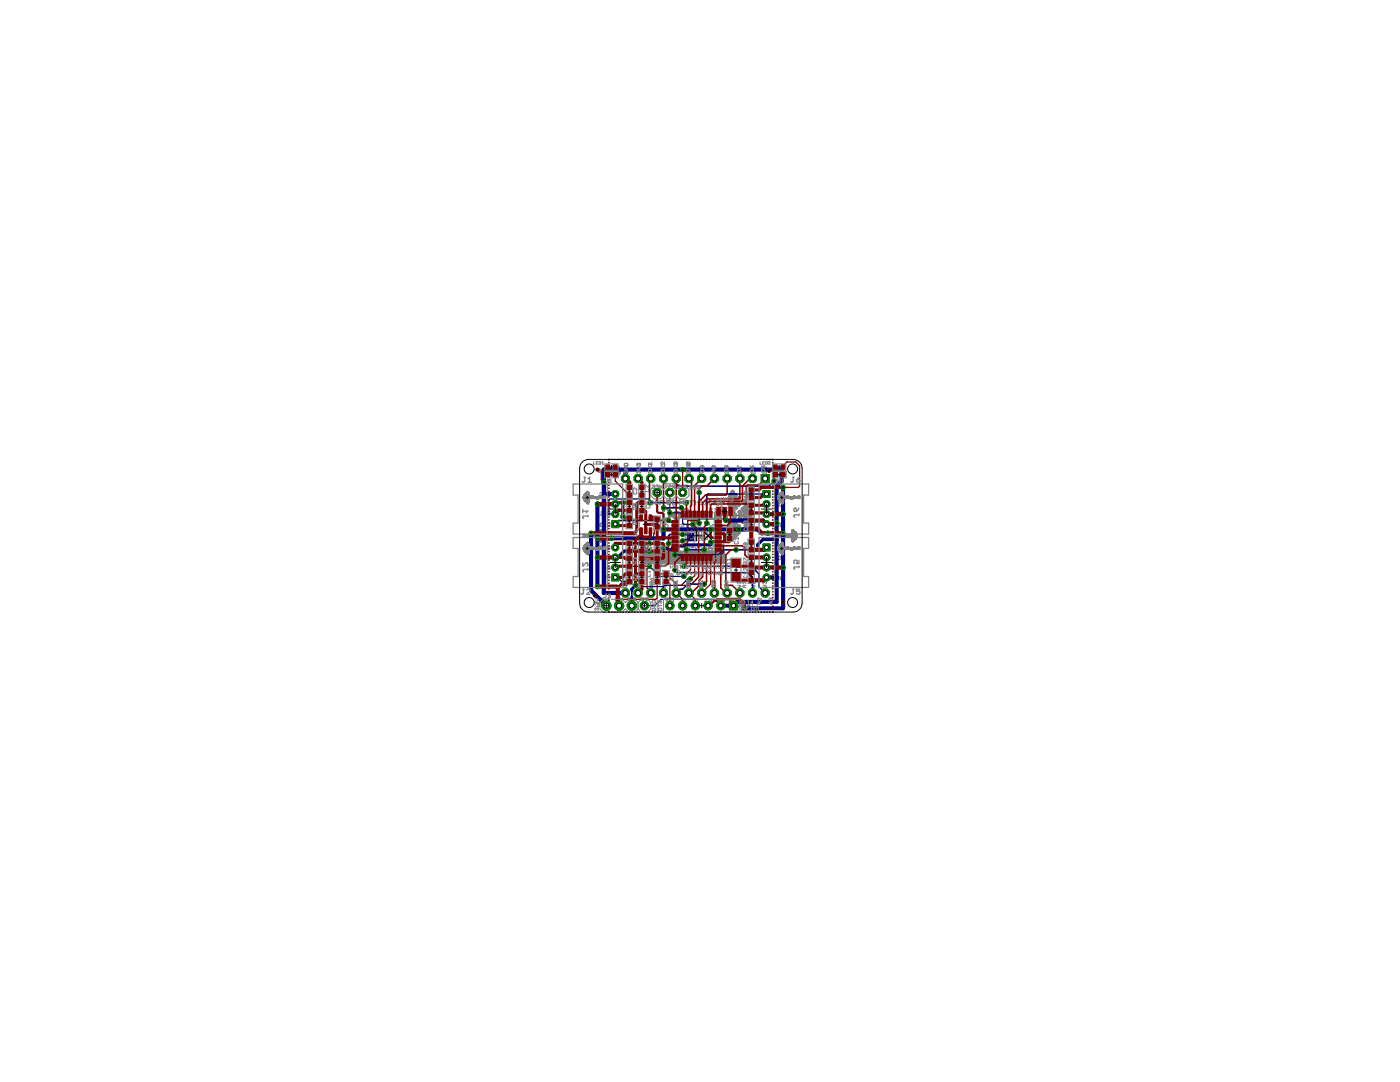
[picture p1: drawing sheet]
<svg xmlns="http://www.w3.org/2000/svg" width="279mm" height="216mm" viewBox="0 0 279 216" stroke-linecap="round" stroke-linejoin="round" font-family="sans-serif">
<path d="M122.8 94h.5M123 93.7v.5M119.7 106.9h.5M120 106.7v.5M137.5 107.2h.5M137.8 106.9v.5M145.6 102.8h2M146.6 101.8v2.1M158.1 106.9h.5M158.3 106.7v.5" fill="none" stroke="#000" stroke-width=".2"/>
<g fill="none" stroke="#808080" stroke-width=".2">
<path d="M119.4 93.7h.4M119.4 94.1h.4M119.4 94h.1M119.4 93.7h.1M119.5 93.6h.2M119.7 93.7h.1M119.7 98.4l.5-.1v.7l-.5-.1zM119.7 94h.2M119.7 93.8h.2M119.8 93.9h.1M119.8 93.8l.1 .1M119.8 94l-.1 .1"/>
<path d="M120 93.9h.1M120 94l.1 .1M120 94h.1M120 94.1h.3M120 93.8h.1M120.1 93.8h.1M120.2 93.8l.1 .1M120.2 94h.1M120.2 93.9h.1M120.3 93.8h-.3M120.4 93.7h.3M120.4 94h.1"/>
<path d="M120.4 93.7h.1M120.4 94.1h.4M120.5 94.1h.3M120.5 93.6h.1M120.5 98.3v.7l.4-.7v.7M120.5 93.9h.2M120.6 94h-.2M120.6 93.8h.2M120.6 93.7h.1M120.6 93.9l-.2 .1M120.6 93.7h.2M120.7 94h.1"/>
<path d="M120.7 93.9h-.3M120.8 93.8h.2M120.8 93.8h.4M120.8 94.2l.2 .1M120.8 94.2h.1M120.8 94.2h.4M120.9 93.9h.1M120.9 94.3h.3M120.9 94.1h.2M120.9 94h.3M121 93.8h.1M121.1 94h.1"/>
<path d="M121.1 93.8l.1 .1M121.1 94.3h.1M121.1 93.9h.1M121.1 94.2h.1M121.2 93.9l-.1 .1M121.2 98.4l.2-.1 .3 .1v.5l-.1 .1-.4-.1v-.3h.3M121.3 94.1h1.3M121.3 93.9h.1M121.3 94.1h.1M121.3 94h.1M121.3 93.8h.4M121.4 93.8h.1"/>
<path d="M121.5 93.9h.1M121.5 94.1h.1M121.5 94h.1M121.5 93.8h.1M121.7 93.8l-.4 .1M121.8 94.1h.1M121.8 93.7h.1M121.8 93.6h.1M121.8 93.9h.1M121.8 94h.1M121.8 93.8h.1M121.9 93.6l-.1 .1"/>
<path d="M122 93.9h.1M122 94.1h.1M122 94h.1M122 93.8h.4M122.1 93.8h.1M122.3 93.9h.1M122.3 93.6h.1M122.3 94.1h.1M122.3 94h.1M122.3 93.7h.1M122.4 93.8l-.4 .1M122.4 93.8h.3"/>
<path d="M122.5 94.1h.1M122.6 93.9h.1M122.6 94h.1M122.6 93.7h.1M122.6 94.1h-.2M122.7 94.8h.1M122.7 94.7h.1M122.7 94.6h.1M122.7 94.4h.2M122.7 93.2h.1M122.7 93.4l.2 .1M122.7 94.9l.2 .1"/>
<path d="M122.7 94.9h.2M122.7 93.4h.2M122.7 93.3h.1M122.7 93.1h.2M122.7 95h.2M122.7 94.3h.2M122.7 93.5h.2M122.7 93h.2M122.7 95l.2 .1M122.7 93.6h.2M122.8 93.6h.2M122.8 95.1h.2"/>
<path d="M122.8 94.2h.2M122.8 93.7h.2M122.8 94.5h-.1M122.8 92.8h.2M122.9 95.2h.1M122.9 94.4l-.2 .1M122.9 93.1l-.2 .1M122.9 92.8h.1M122.9 93.8h.1M122.9 93l-.2 .1M122.9 94.8h.1M122.9 94.7h.1"/>
<path d="M122.9 94.6h.1M122.9 94.1h.1M122.9 93.2h.2M122.9 92.7h.1M122.9 94.8l.2 .1M122.9 93.4h.2M122.9 93.3l.2 .1M122.9 93.3h.1M122.9 93.2h.1M122.9 93.1h.2M122.9 93.9h.2M122.9 93.4l.2 .1"/>
<path d="M122.9 94.9h.2M122.9 94.3h-.2M122.9 94h.2M123 94.4h.1M123 92.9h-.2M123 94.9l.1 .1M123 94h.1M123 93.5h.1M123 95h.1M123 94.2l-.2 .1M123 93.5l.2 .1M123 93h.1"/>
<path d="M123 94.3h.1M123 93.6h.2M123 92.8l-.2 .1M123 92.9h.2M123 93.9h.1M123 93.6h.1M123 94.6h-.1M123.1 94.5h-.2M123.1 92.9h.1M123.1 93.1h-.2M123.1 94.7h.2M123.1 94.6h.2"/>
<path d="M123.1 94.4l-.2 .1M123.1 94.8h.2M123.1 94.7l.2 .1M123.1 93.3h.2M123.1 93.2h.2M123.1 93l-.2 .1M123.1 94.3l-.1 .1M123.1 93.4h.2M123.2 93.4h.1M123.2 94.5h.1M123.2 92.9l-.2 .1M123.2 94.9h.1"/>
<path d="M123.2 94.1h.2M123.2 93.8h.2M123.2 93.1h.1M123.2 94.4h.1M123.2 93.8h.1M123.2 93h.1M123.2 94h.2M123.2 93.9h.2M123.3 93.9h.1M123.3 94.2h.1M123.3 93.5h-.1M123.3 94.6h-.2"/>
<path d="M123.3 93.2h-.2M123.3 94.5l-.2 .1M123.3 94.5h-.2M123.3 93.1l-.2 .1M123.3 93.1h-.1M123.4 93.6h.1M123.4 94.7h.2M123.4 94.6h.2M123.4 94.6h.1M123.4 93.7h.1M123.4 93.3h.2M123.4 93.2h.2"/>
<path d="M123.4 94.7h.1M123.4 94.3h.1M123.4 94.2h.2M123.4 94h-.1M123.4 93.7l.2 .1M123.4 94.4h.1M123.4 93.8h.2M123.5 94.1h.1M123.5 94h.1M123.5 93.9h.1M123.5 93.8l.1 .1M123.5 93.5h.2"/>
<path d="M123.5 94.4h.2M123.5 94.3h-.1M123.5 93.5l.2 .1M123.5 94.5h.2M123.5 94.2l-.1 .1M123.6 93.6h.2M123.6 93.4h.1M123.6 94.2h.2M123.6 93.7h.2M123.7 94.2h.1M123.7 93.7l.1 .1M123.7 94.1h.1"/>
<path d="M123.7 93.8h.1M123.7 93.9h.1M123.7 94h.1M123.7 94.3l-.1 .1M123.8 94.3h-.2M123.8 94.1l-.1 .1M123.8 94l-.1 .1M124.7 92.5h.5l.1 .4h-.7zM125.2 94l.1 .1-.1 .3h-.5l-.1-.3 .4-.1v.2M125.3 93.2h-.7l.7 .5h-.7M127.5 94.1l-.1-.1-.3 .1 .2 .3M127.5 94.1l.1-.1 .2 .1-.1 .3"/>
<path d="M127.5 92.6l-.1-.1-.3 .1 .2 .3M127.5 92.6l.1-.1 .2 .1-.1 .3M127.5 92.6v.1M127.5 94.1v.1M127.8 93.2h-.4l-.3 .2 .3 .3h.4M129.4 94.1l.6-.1 .1 .4h-.7zM129.4 92.5v.4M129.4 93.2v.5M129.4 93.4h.7l-.2 .3M129.4 92.7h.7l-.2 .2M130.2 96.9l.1-.1 .3 .1v.4l-.1 .2-.3-.2M130.9 96.9l.1-.1 .4 .1-.1 .6-.4-.2"/>
<path d="M131.7 96.8v.4l.2 .3 .2-.3v-.4M132 94.1l.5-.1 .2 .4h-.7zM132 92.5v.4l.4-.4 .3 .1-.2 .3M132 93.4h.7l-.3 .3M132 93.2v.5M132.5 96.5h2.2M132.7 96.8h.4M132.9 96.8v.7M133.4 96.9l.2-.1 .3 .1-.1 .2-.4 .1 .2 .3 .3-.2M134.4 97.2l-.2 .3M134.5 94.1l.6-.1 .1 .4h-.7zM134.5 93.4h.7l-.2 .3"/>
<path d="M134.5 93.2v.5M134.6 97.2h-.3l-.1-.3 .4-.1v.7M134.9 92.6l.1-.1 .2 .1-.1 .3M134.9 92.6l-.2-.1-.2 .1 .1 .3M134.9 92.6v.1M135.3 96.8h.4v.7l-.5-.2zM136 96.8v.7l.4-.7v.7M136.7 96.9l.1-.1 .4 .1-.1 .6-.4-.2v-.2h.2M137.1 93.2v.5M137.1 93.4h.6l-.2 .3M137.2 94h.4l.1 .4h-.6zM137.6 92.5h-.4l-.1 .1 .1 .3"/>
<path d="M137.6 92.5l.1 .1-.1 .3h-.4M137.6 92.5l-.4 .4M139.7 94h.5l.1 .4h-.7zM139.9 93.2v.4l.2 .1 .2-.1-.1-.4h-.5l-.1 .1 .1 .4M142.1 94h.5l.2 .2-.2 .2h-.5M142.5 94v.4M142.7 93.2l.1 .1-.1 .4h-.5M142.7 93.2h-.5l-.1 .1 .1 .4M142.7 93.2l-.5 .5M144.7 94.1l.5-.1 .2 .4h-.7zM145 93.3l-.1-.1-.2 .1 .1 .4 .2-.1M145 93.3l.1-.1 .3 .1-.2 .4-.2-.1"/>
<path d="M145 93.3v.3M147.2 94.1l.6-.1 .1 .4h-.7zM147.2 93.7l.6-.5h.1v.5M150 94.1l.6-.1 .1 .4h-.7zM150 93.3l.2-.1 .1 .5-.3-.1zM150.7 93.2l-.4 .5M152.3 94.1l.5-.1 .2 .4h-.7zM153 93.2v.5h-.4l.1-.4-.3-.1-.1 .1 .1 .4M154.9 98.6l-.2 .1 .2 .3 .3-.1M154.9 98.6h.1M155.2 98.4l-.3-.1-.2 .1 .2 .2M155.5 98.6h.5"/>
<path d="M155.5 99v-.5l.2-.2 .3 .2v.5M116.4 107h.1M116.4 106.7h.1M116.4 106.9h.1M116.4 106.6h.4M116.4 106.6h.3M116.5 107.1h.1M116.6 106.7h.2M116.7 107h.1M116.7 106.9h.1M116.7 106.7h.1M116.7 106.8h.1"/>
<path d="M116.7 107.1h-.3M116.8 107h-.2M116.8 106.8l-.1 .1M116.9 107h.1M116.9 106.9h.1M116.9 106.8h.1M116.9 107h.2M117 107.1h.2M117 106.7h.2M117 106.8h-.1M117.1 106.8h-.2M117.1 106.8h.2"/>
<path d="M117.2 106.8h.1M117.2 107h.1M117.2 106.9h.1M117.3 107h-.2M117.4 107h.1M117.4 106.7h.1M117.4 106.6h.3M117.4 106.6h.2M117.4 107.1h.3M117.5 106.7h-.1M117.5 107.1h.2M117.5 106.9h-.1"/>
<path d="M117.6 106.7h.1M117.6 107h.1M117.6 106.8l-.2 .1M117.7 106.9h.1M117.7 106.8h-.3M117.7 106.8h-.2M117.8 106.8h.2M117.8 106.7h.3M117.8 107.1l.1 .1M117.8 107.1h.3M117.8 107.2h.4M117.8 106.8h.1"/>
<path d="M117.9 107h.2M117.9 106.9h.2M117.9 107.3h.2M118 107.1h-.2M118 106.8h.1M118 107.1h.2M118 106.8h.2M118.2 106.8l-.2 .1M118.2 107.1l-.2 .1M118.2 107.1h1.2M118.2 107.1h1.4M118.3 107h.1"/>
<path d="M118.3 106.9h.1M118.3 106.8h.1M118.3 106.7h.3M118.5 107h.1M118.5 106.9h.1M118.5 106.8h.1M118.6 106.8h-.3M118.7 106.6h.2M118.7 107h.1M118.7 106.9h.1M118.7 106.8h.1M118.7 106.7h.2"/>
<path d="M118.8 106.5h.1M118.9 106.8h-.2M119 107h.1M119 106.9h.1M119 106.8h.1M119 106.7h.3M119.2 107h.1M119.2 106.7h.1M119.2 106.9h.1M119.2 106.8h.1M119.2 106.6h.1M119.2 106.5h.1"/>
<path d="M119.3 106.8h-.3M119.4 106.8h.3M119.4 106.7h.3M119.4 106.6h-.2M119.4 107.1h.2M119.5 106.7h.1M119.5 107h.1M119.5 106.9h.1M119.5 106.8h.1M119.5 106.6h.1M119.6 107l-.2 .1M119.6 107.7h.2"/>
<path d="M119.6 107.6h.2M119.6 107.5h.2M119.6 107.8h.2M119.7 107.8l.1 .1M119.7 107.3h.1M119.7 106.4h.1M119.7 106.3h.1M119.7 106.2h.1M119.7 106.1h.1M119.7 107.9h.1M119.7 106.4l.1 .1M119.7 106h.1"/>
<path d="M119.7 107.9l.2 .1M119.7 106.5h.2M119.7 105.9h.1M119.7 108h.2M119.7 106.6h.2M119.7 100.4l.2-.1 .3 .1v.5l-.1 .1-.4-.1M119.7 109.1l.5-.2v.7l-.5-.1zM119.7 111.1l.2-.1 .3 .1-.1 .6-.4-.2M119.7 102.8h.5M119.8 108.1h.2M119.8 107.1h.2M119.8 106.6h.2"/>
<path d="M119.8 106.7h.2M119.8 107.4h-.2M119.8 105.7h.2M119.8 107.4h-.1M119.8 107.1h.1M119.8 106.1h-.1M119.8 106h-.1M119.8 107h.1M119.8 108.2h.1M119.8 107.7h.2M119.8 107.6h.2M119.8 107.5h.2"/>
<path d="M119.9 104.7l-.2 .1 .2 .3 .3-.2M119.9 104.7h.1M119.9 107.8h.1M119.9 107.3h-.2M119.9 106.8h.1M119.9 106.3h.1M119.9 106.2h.1M119.9 106.1h.1M119.9 107.8l.2 .1M119.9 107.4h.2M119.9 107.2h-.2M119.9 107h.2"/>
<path d="M119.9 106.9h.2M119.9 106.4h.2M119.9 106.4h.1M119.9 105.9h-.2M119.9 105.6h.1M119.9 106.8h.2M119.9 106.4l.2 .1M119.9 106h.2M119.9 105.8h-.2M119.9 107.9h.2M119.9 107.3h.2M120 107h.1"/>
<path d="M120 107.9h.1M120 107.1l-.3 .1M120 106.5h.1M120 105.9h.1M120 106.6h.1M120 105.7l-.2 .1M120 105.8h.1M120 107.2h.1M120 107.4h-.1M120.1 107.6h.1M120.1 106h-.2M120.1 107.7h.1"/>
<path d="M120.1 107.5h.1M120.1 107.3h-.2M120.1 106.2h.1M120.1 107.8h.2M120.1 106.3h.2M120.1 106.3h.1M120.1 107.8h.1M120.1 106.4h.2M120.1 106h.2M120.1 105.9h-.2M120.1 107.4h.1M120.1 107.1h.2"/>
<path d="M120.1 106.7h.2M120.2 107h.1M120.2 107.8h.1M120.2 106.8h.1M120.2 106h.1M120.2 107.4h.1M120.2 107.8v.1M120.2 106.7h.1M120.2 106.4v.1M120.2 107.1h.1M120.2 106.4h.1M120.2 104.5l-.3-.1-.2 .1 .2 .2"/>
<path d="M120.2 102.3l-.2-.2v.7M120.2 106.9h.2M120.2 106.8l.2 .1M120.2 106.1h-.1M120.3 107.4h-.2M120.3 106.1h-.2M120.3 107.6h.2M120.3 106.6h.2M120.3 119.5v.3l.3-.1M120.3 119.5h.1M120.3 107.7h.2M120.3 107.3h.2"/>
<path d="M120.3 106.5h.1M120.3 106.2h.2M120.4 106.7h.1M120.4 107.5h.1M120.4 106.3h.1M120.4 107.7h.1M120.4 107.1h.1M120.4 106.5h.1M120.4 106.1h.1M120.4 106.3l.1 .1M120.4 107.3h.1M120.4 106.8h.2"/>
<path d="M120.4 107h.2M120.4 106.9h.2M120.5 106.4h.1M120.5 107.4h.1M120.5 107.2h-.2M120.5 106.4l.2 .1M120.5 100.4l.1-.1 .3 .1v.5l-.1 .1-.3-.1M120.5 108.9v.7l.4-.7v.7M120.5 111.1l.1-.1 .3 .1-.1 .6-.3-.2M120.5 114.8h.4v.3l-.2-.1-.2 .1 .1 .4 .3-.1M120.5 105.1h.4M120.5 102.8h.4"/>
<path d="M120.5 113.3h.4l-.3-.3v.7M120.5 107.1l-.2 .1M120.5 106.5h.2M120.5 107.5h.1M120.5 106.6h.2M120.6 107h-.2M120.6 119.4l-.3-.1v.2M120.6 106.6h.2M120.6 106.7h.2M120.6 107.1h.2M120.6 107h.2M120.6 107.4h-.1"/>
<path d="M120.6 106.9h.2M120.6 106.8h.2M120.7 107.3h-.2M120.7 107.2h-.1M120.8 107.1l-.2 .1M120.8 107.1h-.2M120.8 119.3v.3l.2 .2 .2-.2v-.3M120.9 102.3l-.2-.2v.7M120.9 104.6l-.2-.2v.7M121.2 109.1l.2-.2 .3 .2-.1 .5-.4-.1v-.2h.3M121.2 100.3v.5l.3 .2 .2-.2v-.5M121.2 102.2l.5-.1v.7l-.5-.1z"/>
<path d="M121.2 104.5l.5-.1v.7l-.5-.2zM121.2 111v.4l.3 .3 .2-.3v-.4M121.2 113.7v-.5l.3-.2 .2 .2v.5M121.2 115.5v-.5l.3-.2 .2 .2v.5M121.2 113.3h.5M121.2 115.1h.5M121.5 119.5v.3l.2-.1M121.5 119.5h.1M121.7 119.4l-.2-.1v.2M122.8 119.4h.3v.3h-.3M123.4 119.4h.3v.3h-.3M123.9 119.3v.3l.2 .2 .1-.2v-.3"/>
<path d="M124.4 115.4l.5-.1 .2 .5h-.7zM124.9 116.8l.2 .1-.2 .3-.5-.1 .1-.3h.2v.2M125.1 116h-.7l.7 .5h-.7M125.3 119.4l.3-.1 .1 .4M125.3 119.4v.3h.4M125.3 119.4l.4 .3M125.9 119.3v.3l.2 .2 .1-.2v-.3M126.4 119.3h.4v.2h-.3l-.1 .2h.4M127.5 115.3l.1 .3-.6 .2M127.5 115.3l-.6 .1 .1 .4M127.5 115.3l-.5 .5M127.6 116.8v.4h-.3l.1-.2-.1-.2-.4 .1 .1 .3"/>
<path d="M127.6 116h-.5l-.2 .3 .2 .2h.5M127.9 119.4l.3-.1v.5l-.3-.1zM128.4 119.3v.5l.4-.5v.5M128.4 108.8l.4-.1 .1 .6M128.4 108.8l.1 .6 .4-.1M128.4 108.8l.5 .5M129 119.4h.3l-.1 .4-.2-.1v-.2h.2M129.2 109.3l.1 .1zM129.6 109.4h.4M129.7 116.8h.5l.2 .2-.2 .2h-.5M130 108.9l-.2-.2v.7M130 116v.5l.4-.3h-.7"/>
<path d="M130 116.8v.4M130.5 104.6v.5M130.5 105.4v.2M130.9 104.7h.5v.9h-.5M131 109.3l.1 .1zM131.1 105.1h.3M131.4 108.9l.3 .5 .2-.5M131.8 104.7v.9l.6-.9v.9M132.2 116.8h.5l.2 .2-.2 .2h-.5M132.6 116.8v.4M132.6 109.2h-.4l.1-.3 .3 .1v.3l-.3 .1M132.8 119.3h1.7"/>
<path d="M132.9 104.7l.4 .1v.6l-.1 .2-.5-.2v-.6zM132.9 116v.5h-.3l.1-.2-.1-.3-.4 .2 .2 .3M133.1 119.9l-.2 .2M133.1 109.2l-.2 .2M133.3 119.9h-.3l-.1-.3 .4-.1v.6M133.4 109.2l-.5-.2 .1-.3h.4v.7M133.5 119.5h.3M133.7 105.7h.5M133.7 119.5v.6M134.2 119.5h.2v.6l-.3-.1zM134.5 116.9l.6-.1 .1 .4h-.7zM134.5 116v.5"/>
<path d="M134.5 116.3h.7l-.2 .2M134.6 104.7l.3 .4M134.9 105.1v.5M135.2 104.7l-.3 .4M135.4 109.3l.2 .1zM135.4 108.9l.2 .1zM135.5 104.7h.6v.9h-.6M135.8 105.1h.3M135.8 108.9l.4 .3M136.1 119.7l-.1-.2v.6M136.2 108.9v.5M136.4 119.6l.3-.1v.6l-.3-.1z"/>
<path d="M136.5 104.7v.6l.3 .3 .3-.3v-.6M136.9 109.2h-.4l.1-.3 .3 .1-.1 .4h-.2M137.1 116.9l.5-.1 .1 .4h-.6zM137.4 104.8l.2-.1 .4 .1v.6l-.2 .2-.4-.2zM137.6 116h-.4l-.1 .2 .1 .3M137.6 116l.1 .2-.1 .3h-.4M137.6 116l-.4 .5M137.7 108.7v.7h-.3l-.2-.4 .5-.1M138.2 109l.2-.1v.5M138.2 109v.4M138.2 109l-.1-.1-.1 .1v.4M138.3 119.6l.4 .4"/>
<path d="M138.3 119.6l.3-.1 .1 .5M138.3 119.6v.4h.4M138.6 105.3l-.3 .3M138.7 108.9v.5l.5-.1v-.4M138.9 105.3h-.4l-.2-.2 .2-.4h.4v.9M139 119.5h.2v.6l-.3-.1zM139.3 104.8l.1-.1 .4 .1-.1 .8-.4-.2v-.3h.3M139.5 108.7v.7l.4-.7v.7M139.6 116v.5l.5-.5 .2 .2-.1 .3M139.6 106.7h-.4l.4 .7M139.7 116.8h.5l.1 .4h-.7zM139.9 107.4v-.5l.2-.2 .3 .2v.5"/>
<path d="M139.9 107h.5M140.2 105.7h.6M140.5 119.6h.4l-.1 .5-.3-.1M140.9 109.4h.3M141.1 119.6h.4v.4h-.4M141.1 104.8l.2-.1 .4 .1v.6l-.1 .2-.5-.2M141.2 108.7h-.1v.7M141.7 119.5v.4l.1 .2 .2-.2v-.4M141.8 108.9l-.3 .1v.4h.3l.1-.1-.1-.1h-.3M142.1 116.9l.6-.1 .1 .4h-.7zM142.2 109.4h.2M142.2 104.7l.5 .1v.6l-.2 .2-.4-.2z"/>
<path d="M142.3 108.6v.1M142.4 108.9h-.1v.5M142.5 116.2l-.1-.2-.3 .2 .1 .3M142.5 116.2l.1-.2 .2 .2-.1 .3M142.5 116.2v.1M142.7 108.9l.3 .3M143 104.8l.2-.1 .4 .1-.2 .3-.4 .2 .2 .3 .4-.2M143 108.9v.5M143.1 119.6l.3-.1v.6l-.3-.1zM143.7 119.5v.6l.3-.6v.6M143.8 109.2h-.5l.1-.3 .4 .1-.1 .4h-.3M144 104.7h.5"/>
<path d="M144.1 108.8l.1-.1 .3 .1-.4 .4 .1 .2 .3-.1M144.2 119.6h.3v.5l-.3-.1v-.2h.2M144.2 104.7v.9M144.7 116.9l.5-.1 .2 .4h-.7zM145 116v.5l.4-.3h-.7M145.5 119.3h1.7M145.6 119.6l.3-.1 .1 .2-.4 .3h.4M146.2 119.5h.3M146.4 119.5v.6M146.7 119.6h.4l-.1 .5-.3-.1M147.2 116.8h.5l.2 .2-.2 .2h-.5M147.2 116v.5"/>
<path d="M147.2 116.3h.7l-.2 .2M147.6 116.8v.4M150 116.8h.5l.2 .2-.2 .2h-.5M150 116v.5l.5-.5 .2 .2-.1 .3M150.3 116.8v.4M152.3 116.8h.4l.3 .2-.3 .2h-.4M152.6 116.2l-.1-.2-.2 .2 .1 .3M152.6 116.2l.1-.2 .3 .2-.2 .3M152.6 116.2v.1M152.6 116.8v.4M154.3 102.2l.1-.1 .3 .1v.5l-.1 .1-.3-.1M154.3 113.1l.1-.1 .3 .1v.5l-.1 .1-.3-.1"/>
<path d="M154.4 115h.3v.7l-.4-.1zM154.4 104.4h.3v.7l-.4-.2zM154.5 109.6h.5M154.5 111.3h.5l-.4-.3v.7M154.7 107h.1M154.7 106.7h.1M154.7 106.9h.1M154.7 106.6h.4M154.7 106.6h.3M154.7 100.3h.5v.4l-.2-.2-.3 .2 .2 .3 .3-.1M154.8 107.1h.2M155 109.2l-.3-.3v.7"/>
<path d="M155 106.7h.1M155 102.2l.1-.1 .4 .1v.5l-.2 .1-.3-.1M155 104.4v.7l.5-.7v.7M155 113.1l.1-.1 .4 .1v.5l-.2 .1-.3-.1M155 115v.7l.5-.7v.7M155 106.9h.2M155 106.8h.2M155 107.1h-.3M155.1 107h-.2M155.1 107h-.1M155.2 107h.1M155.2 106.9h.1"/>
<path d="M155.2 106.8h.1M155.2 107h.2M155.3 109.3h.4M155.3 109.6v-.4l.2-.3 .2 .3v.4M155.3 107.1h.3M155.3 106.7h.3M155.3 107.1h.2M155.3 106.8h-.1M155.4 111h.3v.7l-.4-.2zM155.4 106.8h-.2M155.4 106.8h.2M155.5 107h.1"/>
<path d="M155.5 106.9h.1M155.5 106.8l.1 .1M155.5 106.8h.1M155.6 107h-.2M155.6 100.3h.4v.7l-.5-.1zM155.7 107h.2M155.7 107h.1M155.7 106.9h.1M155.7 106.7h.1M155.7 106.6h.3M155.7 107.1h.3M155.8 115.1l.1-.1 .3 .1-.1 .6-.3-.1v-.2h.2"/>
<path d="M155.8 102.1v.5l.2 .2 .2-.2v-.5M155.8 104.5l.1-.1 .3 .1-.1 .6-.3-.2v-.2h.2M155.8 113v.5l.2 .2 .2-.2v-.5M155.8 106.7h-.1M155.8 107.1h.2M155.8 106.8h.2M155.9 106.7h.1M155.9 107h.1M156 106.8l-.3 .1M156 107h.1M156 106.9h.1M156 106.8h-.3"/>
<path d="M156 106.6h-.3M156.1 106.8h.2M156.1 106.7h.3M156.1 107.1l.1 .1M156.1 107.1h.3M156.1 107.2h.4M156.2 107h.2M156.2 106.9h.2M156.2 107.3h.2M156.3 107.1h-.2M156.3 106.8h.2M156.4 106.9h.1"/>
<path d="M156.4 106.8h.1M156.4 107.1h.1M156.4 107.1h.3M156.5 107.1h.2M156.6 107h.1M156.6 106.9h.1M156.6 106.8h.1M156.6 106.7h.4M156.8 107.1h.6M156.8 107h.1M156.8 106.9h.1M156.8 106.8h.1"/>
<path d="M157 106.8h-.4M157.1 107h.1M157.1 106.9h.1M157.1 106.8h.1M157.1 106.7h.1M157.1 106.6h.1M157.1 106.5h.1M157.2 106.8h-.1M157.3 107h.1M157.3 106.9h.1M157.3 106.8h.1M157.3 106.7h.3"/>
<path d="M157.5 107.1h.2M157.5 107.1h.4M157.5 107h.1M157.5 106.7h.1M157.5 106.9h.1M157.5 106.8h.1M157.5 106.6h.1M157.5 106.5h.1M157.6 106.8h-.3M157.7 106.6h-.2M157.7 106.8h.3M157.7 106.7h.3"/>
<path d="M157.8 107.1h.1M157.8 106.7h.1M157.8 107h.1M157.8 106.9h.1M157.8 106.8h.1M157.8 106.6h.1M157.9 107l-.2 .1M157.9 107.8h.2M157.9 107.7h.2M157.9 107.6h.2M157.9 107.5h.2M158 107.8l.1 .1"/>
<path d="M158 107.4h.1M158 106.4h.1M158 106.3h.1M158 106.2h.1M158 106.1h.1M158 107.9h.2M158 107.3h.1M158 107.9l.2 .1M158 106.5h.2M158 106.4l.2 .1M158 105.9h.2M158 106.6h.2"/>
<path d="M158.1 108h.1M158.1 108.1h.2M158.1 106.6h.2M158.1 106.7h.2M158.1 107.5h-.2M158.1 107.1h.2M158.1 105.7h.2M158.1 107.4h-.2M158.1 107.1h.1M158.1 106h-.1M158.2 107h.1M158.2 108.2h.1"/>
<path d="M158.2 107.7h.1M158.2 107.6h.1M158.2 107.5h.1M158.2 106h-.2M158.2 105.7h.1M158.2 107.8h.1M158.2 107.3h-.2M158.2 106.3h.1M158.2 106.2h.1M158.2 107.8h.2M158.2 107.2h-.2M158.2 106.9h.2"/>
<path d="M158.2 106.8h.1M158.2 106.4h.1M158.2 106.1h.1M158.2 105.9h-.2M158.2 105.6h.1M158.2 107.8l.2 .1M158.2 107h.2M158.2 106.4h.2M158.2 107.9h.2M158.2 106.8h.2M158.2 106.4l.2 .1M158.2 105.8h-.1"/>
<path d="M158.3 107h.1M158.3 107.9h.1M158.3 107.1l-.2 .1M158.3 106.5h.2M158.3 107.2h.1M158.3 106.7h-.2M158.3 106.6h.1M158.3 105.7l-.2 .1M158.3 107.5h-.1M158.3 105.8h.1M158.3 107.4h-.1M158.4 107.4h-.2"/>
<path d="M158.4 106h-.2M158.4 105.8h.1M158.4 107.7h.2M158.4 107.7h.1M158.4 107.6h.1M158.4 107.5h.1M158.4 107.8h.2M158.4 107.4h.2M158.4 107.3h-.2M158.4 106.3h.2M158.4 106.2h.1M158.4 106.4h.2"/>
<path d="M158.4 106.1h.2M158.4 106h.2M158.4 105.9h-.2M158.5 107.4h.1M158.5 106.4h.1M158.5 105.9h-.2M158.5 107h.1M158.5 107.8h.1M158.5 107.1h.1M158.5 106.8h.1M158.5 106.7h.1M158.5 106h.1"/>
<path d="M158.5 107.8v.1M158.5 106.4v.1M158.5 107h.2M158.5 106.8h.2M158.5 107.5h-.1M158.5 106.9h.2M158.6 107.5h-.2M158.6 106.1h-.2M158.6 107.2h.2M158.6 106.6h.2M158.6 107.7h.2M158.6 107.6h.2"/>
<path d="M158.6 107.5h.2M158.6 107.3h.2M158.7 107.5h.1M158.7 106.5h.1M158.7 106.3h.2M158.7 106.2h.2M158.7 106.7h.2M158.7 106.1h.1M158.7 107.7h.1M158.7 107.3h.1M158.7 106.3l.2 .1M158.7 107h.2"/>
<path d="M158.7 106.8h.2M158.7 106.9h.2M158.8 107.4h.1M158.8 106.4l.2 .1M158.8 106.4h.2M158.8 107.3h.2M158.8 106.4h.1M158.8 107.2h-.2M158.8 106.5h.2M158.9 107.5h.1M158.9 107.1h-.2M158.9 107.2h.1"/>
<path d="M158.9 106.6h.1M158.9 106.6h.2M158.9 106.7h.2M158.9 107.1h.2M159 107.4h-.2M159 107h.1M159 106.8h.1M159 106.9h.1M159 107.3h-.2M159.1 107.1l-.2 .1M159.1 107h-.1M119.4 120.4h.3l-.1 .2"/>
<path d="M119.4 120.4h-.2l.1 .2M119.4 120.4h.1M119.7 120.9h-.4v.3M119.7 120.8v.2M135.8 120.1h.3M147.6 120.3v.3l.2-.2h-.5M147.8 120.9h-.4v.3M147.8 120.8v.2M148.4 121.1h.5M148.7 120.1h.2M148.7 120.8h.2M148.7 121.1v.7"/>
<path d="M148.8 120.1v.7M149.2 120.2l.4-.1v.7l-.4-.1zM149.4 121.6l-.2 .2M149.6 121.6h-.3l-.1-.4 .4-.1v.7M149.9 120.1h.5M149.9 121.8v-.5l.3-.2 .2 .2v.5M149.9 121.5h.5M150.2 120.1v.7M150.7 121.1l.1 .7 .3-.1v-.6M150.7 120.1h.4v.7M150.9 120.5h.2"/>
</g>
<g fill="#808080" stroke="#808080" stroke-width=".2">
<path d="M128.1 110h16.5v2.5h-16.5z"/>
<path d="M146.1 107.8l.1 .1z"/>
<path d="M146 107.8l.2 .1z"/>
<path d="M146 107.8h.2z"/>
<path d="M146 107.8h.3z"/>
<path d="M145.9 107.7l.4 .1z"/>
<path d="M145.9 107.7h.4z"/>
<path d="M145.9 107.7h.5z"/>
<path d="M145.8 107.6l.6 .1z"/>
<path d="M145.8 107.6h.6z"/>
<path d="M145.8 107.6h.7z"/>
<path d="M145.8 107.5l.7 .1z"/>
<path d="M145.8 107.5h.7z"/>
<path d="M145.7 107.5h.8z"/>
<path d="M145.7 107.4l.7 .1z"/>
<path d="M145.7 107.4h.7z"/>
<path d="M145.6 107.4h.8z"/>
<path d="M145.7 107.3l.6 .1z"/>
<path d="M145.6 107.3l.7 .1z"/>
<path d="M145.6 107.3h.7z"/>
<path d="M146.7 107.2l.1 .1z"/>
<path d="M145.6 107.2l.6 .1z"/>
<path d="M146.7 107.2h.2z"/>
<path d="M145.5 107.2h.7z"/>
<path d="M146.6 107.1l.3 .1z"/>
<path d="M145.5 107.1l.7 .1z"/>
<path d="M146.6 107.1h.3z"/>
<path d="M145.5 107.1h.6z"/>
<path d="M146.6 107.1h.4z"/>
<path d="M146.5 107l.5 .1z"/>
<path d="M145.5 107l.6 .1z"/>
<path d="M146.5 107h.5z"/>
<path d="M145.5 107h.6z"/>
<path d="M146.5 107h.6z"/>
<path d="M145.4 107h.7z"/>
<path d="M146.5 106.9l.6 .1z"/>
<path d="M145.4 106.9l.7 .1z"/>
<path d="M146.4 106.9l.7 .1z"/>
<path d="M145.4 106.9l.6 .1z"/>
<path d="M146.4 106.9h.7z"/>
<path d="M145.4 106.9h.6z"/>
<path d="M146.4 106.8l.7 .1z"/>
<path d="M145.4 106.8l.6 .1z"/>
<path d="M146.4 106.8h.7z"/>
<path d="M145.4 106.8h.6z"/>
<path d="M146.4 106.8h.6z"/>
<path d="M145.4 106.8h.5z"/>
<path d="M146.3 106.7l.7 .1z"/>
<path d="M145.4 106.7l.5 .1z"/>
<path d="M146.3 106.7h.6z"/>
<path d="M145.3 106.7h.6z"/>
<path d="M146.3 106.6l.6 .1z"/>
<path d="M145.3 106.6l.6 .1z"/>
<path d="M147.3 106.6h.2z"/>
<path d="M146.3 106.6h.6z"/>
<path d="M145.3 106.6h.6z"/>
<path d="M147.3 106.5l.2 .1z"/>
<path d="M146.2 106.5l.6 .1z"/>
<path d="M145.3 106.5l.6 .1z"/>
<path d="M147.3 106.5l.3 .1z"/>
<path d="M147.2 106.5h.4z"/>
<path d="M146.2 106.5h.6z"/>
<path d="M145.3 106.5h.5z"/>
<path d="M147.2 106.4l.4 .1z"/>
<path d="M146.2 106.4l.6 .1z"/>
<path d="M145.2 106.4l.6 .1z"/>
<path d="M147.2 106.4h.4z"/>
<path d="M146.2 106.4h.6z"/>
<path d="M145.2 106.4h.6z"/>
<path d="M147.2 106.4h.5z"/>
<path d="M146.2 106.4h.5z"/>
<path d="M147.1 106.4h.6z"/>
<path d="M147.1 106.3l.6 .1z"/>
<path d="M146.2 106.3l.5 .1z"/>
<path d="M145.2 106.3l.6 .1z"/>
<path d="M147.1 106.3h.6z"/>
<path d="M146.2 106.3h.5z"/>
<path d="M145.2 106.3h.6z"/>
<path d="M146.1 106.3h.6z"/>
<path d="M147.1 106.2l.6 .1z"/>
<path d="M146.1 106.2l.6 .1z"/>
<path d="M145.2 106.2l.6 .1z"/>
<path d="M147.1 106.2h.6z"/>
<path d="M146.1 106.2h.6z"/>
<path d="M145.2 106.2h.6z"/>
<path d="M147 106.1l.6 .1z"/>
<path d="M146.1 106.1l.6 .1z"/>
<path d="M145.2 106.1l.5 .1z"/>
<path d="M147 106.1h.6z"/>
<path d="M146.1 106.1h.5z"/>
<path d="M145.2 106.1h.5z"/>
<path d="M147 106l.6 .1z"/>
<path d="M146.1 106l.5 .1z"/>
<path d="M145.2 106l.5 .1z"/>
<path d="M145.1 106l.6 .1z"/>
<path d="M148.3 106h.2z"/>
<path d="M147 106h.6z"/>
<path d="M146.1 106h.5z"/>
<path d="M145.1 106h.6z"/>
<path d="M148.2 106h.3z"/>
<path d="M147 106h.5z"/>
<path d="M148.1 105.9l.5 .1z"/>
<path d="M147 105.9l.5 .1z"/>
<path d="M146.1 105.9l.5 .1z"/>
<path d="M145.1 105.9l.6 .1z"/>
<path d="M145.2 105.9l.5 .1z"/>
<path d="M148.1 105.9h.6z"/>
<path d="M147 105.9h.5z"/>
<path d="M146.1 105.9h.5z"/>
<path d="M145.2 105.9h.5z"/>
<path d="M148 105.9h.7z"/>
<path d="M146 105.9h.6z"/>
<path d="M148 105.8l.7 .1z"/>
<path d="M146.9 105.8l.6 .1z"/>
<path d="M146 105.8l.6 .1z"/>
<path d="M145.2 105.8l.5 .1z"/>
<path d="M148 105.8h.7z"/>
<path d="M146.9 105.8h.6z"/>
<path d="M146.1 105.8h.5z"/>
<path d="M145.2 105.8h.5z"/>
<path d="M148 105.7l.7 .1z"/>
<path d="M146.9 105.7l.6 .1z"/>
<path d="M146.1 105.7l.5 .1z"/>
<path d="M145.2 105.7l.5 .1z"/>
<path d="M148 105.7l.8 .1z"/>
<path d="M148 105.7h.8z"/>
<path d="M146.9 105.7h.6z"/>
<path d="M146.1 105.7h.5z"/>
<path d="M145.2 105.7h.5z"/>
<path d="M148 105.6l.8 .1z"/>
<path d="M146.9 105.6l.6 .1z"/>
<path d="M146.1 105.6l.5 .1z"/>
<path d="M145.2 105.6l.5 .1z"/>
<path d="M147.9 105.6l.9 .1z"/>
<path d="M148 105.6h.8z"/>
<path d="M146.9 105.6h.6z"/>
<path d="M146.1 105.6h.5z"/>
<path d="M145.2 105.6h.5z"/>
<path d="M148 105.5l.8 .1z"/>
<path d="M146.9 105.5l.6 .1z"/>
<path d="M146.1 105.5l.5 .1z"/>
<path d="M145.2 105.5l.5 .1z"/>
<path d="M148 105.5h.7z"/>
<path d="M146.9 105.5h.6z"/>
<path d="M146.1 105.5h.5z"/>
<path d="M145.2 105.5h.5z"/>
<path d="M148 105.4l.7 .1z"/>
<path d="M146.9 105.4l.6 .1z"/>
<path d="M146.1 105.4l.5 .1z"/>
<path d="M145.2 105.4l.5 .1z"/>
<path d="M146 105.4l.6 .1z"/>
<path d="M148 105.4h.7z"/>
<path d="M147 105.4h.5z"/>
<path d="M146 105.4h.6z"/>
<path d="M145.2 105.4h.5z"/>
<path d="M148.1 105.3l.6 .1z"/>
<path d="M147 105.3l.5 .1z"/>
<path d="M146.1 105.3l.5 .1z"/>
<path d="M145.2 105.3l.5 .1z"/>
<path d="M148.1 105.3h.5z"/>
<path d="M147 105.3h.5z"/>
<path d="M146.1 105.3h.5z"/>
<path d="M145.2 105.3h.5z"/>
<path d="M148.2 105.3h.3z"/>
<path d="M148.3 105.2l.2 .1z"/>
<path d="M147 105.2l.6 .1z"/>
<path d="M146.1 105.2l.5 .1z"/>
<path d="M145.2 105.2l.5 .1z"/>
<path d="M147 105.2h.6z"/>
<path d="M146.1 105.2h.5z"/>
<path d="M145.2 105.2h.5z"/>
<path d="M147 105.1l.6 .1z"/>
<path d="M146.1 105.1l.5 .1z"/>
<path d="M145.2 105.1l.5 .1z"/>
<path d="M146.1 105.1l.6 .1z"/>
<path d="M147 105.1h.6z"/>
<path d="M146.1 105.1h.6z"/>
<path d="M145.2 105.1h.6z"/>
<path d="M147.1 105.1h.6z"/>
<path d="M147.1 105l.6 .1z"/>
<path d="M146.1 105l.6 .1z"/>
<path d="M145.2 105l.6 .1z"/>
<path d="M148.8 105l.2 .1z"/>
<path d="M148.8 105h.2z"/>
<path d="M147.1 105h.6z"/>
<path d="M146.1 105h.6z"/>
<path d="M145.2 105h.6z"/>
<path d="M148.7 104.9l.3 .1z"/>
<path d="M147.1 104.9l.6 .1z"/>
<path d="M146.2 104.9l.5 .1z"/>
<path d="M145.2 104.9l.6 .1z"/>
<path d="M148.7 104.9h.4z"/>
<path d="M147.1 104.9h.6z"/>
<path d="M146.2 104.9h.5z"/>
<path d="M145.2 104.9h.6z"/>
<path d="M147.2 104.9h.5z"/>
<path d="M148.6 104.8l.5 .1z"/>
<path d="M147.2 104.8l.4 .1z"/>
<path d="M146.2 104.8l.6 .1z"/>
<path d="M145.2 104.8l.6 .1z"/>
<path d="M148.6 104.8h.6z"/>
<path d="M147.2 104.8h.4z"/>
<path d="M146.2 104.8h.6z"/>
<path d="M145.2 104.8h.6z"/>
<path d="M145.3 104.8h.5z"/>
<path d="M148.5 104.8h.7z"/>
<path d="M148.5 104.7l.7 .1z"/>
<path d="M147.3 104.7l.3 .1z"/>
<path d="M146.2 104.7l.6 .1z"/>
<path d="M145.3 104.7l.6 .1z"/>
<path d="M147.3 104.7l.2 .1z"/>
<path d="M148.5 104.7h.7z"/>
<path d="M147.3 104.7h.2z"/>
<path d="M146.3 104.7h.6z"/>
<path d="M145.3 104.7h.6z"/>
<path d="M148.6 104.6l.6 .1z"/>
<path d="M147.3 104.6l.2 .1z"/>
<path d="M146.3 104.6l.6 .1z"/>
<path d="M145.3 104.6l.6 .1z"/>
<path d="M148.6 104.6l.7 .1z"/>
<path d="M148.6 104.6h.7z"/>
<path d="M146.3 104.6h.6z"/>
<path d="M145.3 104.6h.6z"/>
<path d="M148.7 104.5l.6 .1z"/>
<path d="M146.3 104.5l.6 .1z"/>
<path d="M145.3 104.5l.6 .1z"/>
<path d="M148.7 104.5l.7 .1z"/>
<path d="M146.3 104.5l.7 .1z"/>
<path d="M145.4 104.5l.5 .1z"/>
<path d="M148.7 104.5h.7z"/>
<path d="M146.3 104.5h.7z"/>
<path d="M145.4 104.5h.5z"/>
<path d="M148.8 104.5h.6z"/>
<path d="M146.4 104.5h.6z"/>
<path d="M145.4 104.5h.6z"/>
<path d="M148.8 104.4l.6 .1z"/>
<path d="M146.4 104.4l.7 .1z"/>
<path d="M145.4 104.4l.6 .1z"/>
<path d="M148.8 104.4h.6z"/>
<path d="M148.2 104.4h.1z"/>
<path d="M146.4 104.4h.7z"/>
<path d="M145.4 104.4h.6z"/>
<path d="M148.8 104.4h.7z"/>
<path d="M148.1 104.4h.3z"/>
<path d="M148.8 104.3l.7 .1z"/>
<path d="M148.1 104.3l.3 .1z"/>
<path d="M146.4 104.3l.7 .1z"/>
<path d="M145.4 104.3l.6 .1z"/>
<path d="M148.8 104.3h.7z"/>
<path d="M148.1 104.3h.3z"/>
<path d="M146.5 104.3h.6z"/>
<path d="M145.4 104.3h.6z"/>
<path d="M145.5 104.3h.5z"/>
<path d="M138.5 104.3h.4z"/>
<path d="M148.9 104.2l.6 .1z"/>
<path d="M148 104.2l.5 .1z"/>
<path d="M146.5 104.2l.5 .1z"/>
<path d="M145.5 104.2l.6 .1z"/>
<path d="M138.4 104.2l.6 .1z"/>
<path d="M138.3 104.2l.8 .1z"/>
<path d="M148.9 104.2h.6z"/>
<path d="M148 104.2h.5z"/>
<path d="M146.5 104.2h.5z"/>
<path d="M145.5 104.2h.6z"/>
<path d="M138.2 104.2h.9z"/>
<path d="M146.6 104.2h.4z"/>
<path d="M138.2 104.2h1z"/>
<path d="M149 104.1l.6 .1z"/>
<path d="M147.9 104.1l.6 .1z"/>
<path d="M146.6 104.1l.3 .1z"/>
<path d="M145.5 104.1l.6 .1z"/>
<path d="M138.2 104.1l1 .1z"/>
<path d="M145.5 104.1l.7 .1z"/>
<path d="M138.1 104.1l1.1 .1z"/>
<path d="M149 104.1h.6z"/>
<path d="M147.9 104.1h.7z"/>
<path d="M146.6 104.1h.3z"/>
<path d="M145.5 104.1h.7z"/>
<path d="M138.7 104.1h.6z"/>
<path d="M138.1 104.1h.4z"/>
<path d="M146.7 104.1h.2z"/>
<path d="M145.6 104.1h.6z"/>
<path d="M138.8 104.1h.5z"/>
<path d="M138 104.1h.4z"/>
<path d="M149 104l.6 .1z"/>
<path d="M147.9 104l.7 .1z"/>
<path d="M146.7 104l.2 .1z"/>
<path d="M145.5 104l.7 .1z"/>
<path d="M138.8 104l.5 .1z"/>
<path d="M138 104l.4 .1z"/>
<path d="M148 104l.6 .1z"/>
<path d="M146.7 104l.1 .1z"/>
<path d="M145.6 104l.6 .1z"/>
<path d="M138.9 104l.4 .1z"/>
<path d="M138 104l.3 .1z"/>
<path d="M149 104h.6z"/>
<path d="M148 104h.6z"/>
<path d="M145.6 104h.7z"/>
<path d="M138.9 104h.4z"/>
<path d="M138 104h.3z"/>
<path d="M149.1 104h.5z"/>
<path d="M148 104h.7z"/>
<path d="M137.9 104h.4z"/>
<path d="M149.1 103.9l.5 .1z"/>
<path d="M148 103.9l.7 .1z"/>
<path d="M145.6 103.9l.7 .1z"/>
<path d="M138.9 103.9l.4 .1z"/>
<path d="M137.9 103.9l.4 .1z"/>
<path d="M149.1 103.9h.5z"/>
<path d="M148 103.9h.7z"/>
<path d="M145.6 103.9h.7z"/>
<path d="M138.9 103.9h.4z"/>
<path d="M137.9 103.9h.4z"/>
<path d="M149.1 103.9h.6z"/>
<path d="M148.1 103.9h.6z"/>
<path d="M145.7 103.9h.6z"/>
<path d="M137.9 103.9h.3z"/>
<path d="M145.7 103.9h.7z"/>
<path d="M139 103.9h.3z"/>
<path d="M149.1 103.8l.6 .1z"/>
<path d="M148.1 103.8l.6 .1z"/>
<path d="M145.7 103.8l.7 .1z"/>
<path d="M139 103.8l.3 .1z"/>
<path d="M137.9 103.8l.3 .1z"/>
<path d="M149.1 103.8h.6z"/>
<path d="M148.1 103.8h.6z"/>
<path d="M145.7 103.8h.7z"/>
<path d="M139 103.8h.3z"/>
<path d="M137.9 103.8h.3z"/>
<path d="M148.2 103.8h.6z"/>
<path d="M147.6 103.8h.1z"/>
<path d="M145.8 103.8h.6z"/>
<path d="M149.1 103.7l.6 .1z"/>
<path d="M148.2 103.7l.6 .1z"/>
<path d="M147.5 103.7l.2 .1z"/>
<path d="M145.8 103.7l.7 .1z"/>
<path d="M139 103.7l.3 .1z"/>
<path d="M137.9 103.7l.4 .1z"/>
<path d="M149.2 103.7l.5 .1z"/>
<path d="M147.5 103.7l.3 .1z"/>
<path d="M138.9 103.7l.4 .1z"/>
<path d="M149.2 103.7h.5z"/>
<path d="M148.2 103.7h.6z"/>
<path d="M147.5 103.7h.3z"/>
<path d="M145.8 103.7h.7z"/>
<path d="M138.9 103.7h.4z"/>
<path d="M137.9 103.7h.4z"/>
<path d="M147.4 103.7h.4z"/>
<path d="M149.2 103.6l.5 .1z"/>
<path d="M148.2 103.6l.6 .1z"/>
<path d="M147.4 103.6l.4 .1z"/>
<path d="M145.8 103.6l.6 .1z"/>
<path d="M138.9 103.6l.4 .1z"/>
<path d="M137.9 103.6l.5 .1z"/>
<path d="M145.9 103.6l.5 .1z"/>
<path d="M144.5 103.6l.3 .1z"/>
<path d="M138.9 103.6l.3 .1z"/>
<path d="M137.9 103.6l.6 .1z"/>
<path d="M136.8 103.6l.4 .1z"/>
<path d="M134.9 103.6l.3 .1z"/>
<path d="M132.7 103.6l.4 .1z"/>
<path d="M149.2 103.6h.5z"/>
<path d="M148.3 103.6h.5z"/>
<path d="M147.4 103.6h.4z"/>
<path d="M145.9 103.6h.5z"/>
<path d="M144.4 103.6h.5z"/>
<path d="M143.4 103.6h.7z"/>
<path d="M142.4 103.6h.8z"/>
<path d="M141.4 103.6h.8z"/>
<path d="M140.5 103.6h.8z"/>
<path d="M139.6 103.6h.7z"/>
<path d="M138.9 103.6h.3z"/>
<path d="M137.9 103.6h.7z"/>
<path d="M136.6 103.6h.7z"/>
<path d="M134.8 103.6h.5z"/>
<path d="M132.6 103.6h.6z"/>
<path d="M149.2 103.6h.6z"/>
<path d="M147.4 103.6h.5z"/>
<path d="M144.3 103.6h.6z"/>
<path d="M137.9 103.6h.9z"/>
<path d="M136.6 103.6h.8z"/>
<path d="M134.7 103.6h.7z"/>
<path d="M132.4 103.6h.9z"/>
<path d="M149.2 103.5l.6 .1z"/>
<path d="M148.3 103.5l.6 .1z"/>
<path d="M147.3 103.5l.6 .1z"/>
<path d="M145.9 103.5l.4 .1z"/>
<path d="M144.3 103.5l.7 .1z"/>
<path d="M143.4 103.5l.7 .1z"/>
<path d="M142.4 103.5l.8 .1z"/>
<path d="M141.4 103.5l.8 .1z"/>
<path d="M140.5 103.5l.8 .1z"/>
<path d="M139.6 103.5l.7 .1z"/>
<path d="M137.9 103.5l1.2 .1z"/>
<path d="M136.5 103.5l1 .1z"/>
<path d="M134.7 103.5l.8 .1z"/>
<path d="M132.4 103.5l1 .1z"/>
<path d="M149.2 103.5h.6z"/>
<path d="M148.3 103.5h.6z"/>
<path d="M147.3 103.5h.6z"/>
<path d="M146 103.5h.3z"/>
<path d="M144.2 103.5h.8z"/>
<path d="M143.4 103.5h.7z"/>
<path d="M142.4 103.5h.8z"/>
<path d="M141.4 103.5h.8z"/>
<path d="M140.5 103.5h.8z"/>
<path d="M139.6 103.5h.7z"/>
<path d="M137.9 103.5h1.1z"/>
<path d="M136.5 103.5h1.1z"/>
<path d="M134.6 103.5h.9z"/>
<path d="M132.3 103.5h1.2z"/>
<path d="M148.3 103.5h.5z"/>
<path d="M138 103.5h1z"/>
<path d="M136.4 103.5h1.2z"/>
<path d="M142.4 103.5h.7z"/>
<path d="M138 103.5h1.1z"/>
<path d="M134.5 103.5h1.1z"/>
<path d="M149.2 103.4l.6 .1z"/>
<path d="M148.3 103.4l.6 .1z"/>
<path d="M147.3 103.4l.6 .1z"/>
<path d="M146 103.4l.2 .1z"/>
<path d="M144.2 103.4l.8 .1z"/>
<path d="M143.5 103.4l.5 .1z"/>
<path d="M142.6 103.4l.4 .1z"/>
<path d="M141.6 103.4l.4 .1z"/>
<path d="M140.7 103.4l.4 .1z"/>
<path d="M139.7 103.4l.4 .1z"/>
<path d="M138 103.4l1.1 .1z"/>
<path d="M136.3 103.4l1.3 .1z"/>
<path d="M135.1 103.4l.5 .1z"/>
<path d="M134.5 103.4l.5 .1z"/>
<path d="M132.3 103.4l1.3 .1z"/>
<path d="M144.2 103.4l.9 .1z"/>
<path d="M143.6 103.4l.3 .1z"/>
<path d="M138.1 103.4l1 .1z"/>
<path d="M137.1 103.4l.5 .1z"/>
<path d="M136.3 103.4l.6 .1z"/>
<path d="M135.2 103.4l.4 .1z"/>
<path d="M134.5 103.4l.4 .1z"/>
<path d="M133 103.4l.6 .1z"/>
<path d="M132.3 103.4l.4 .1z"/>
<path d="M149.2 103.4h.6z"/>
<path d="M148.3 103.4h.6z"/>
<path d="M147.3 103.4h.7z"/>
<path d="M144.5 103.4h.6z"/>
<path d="M143.6 103.4h.3z"/>
<path d="M142.6 103.4h.4z"/>
<path d="M141.6 103.4h.4z"/>
<path d="M140.7 103.4h.4z"/>
<path d="M139.7 103.4h.4z"/>
<path d="M138.2 103.4h.9z"/>
<path d="M137.2 103.4h.4z"/>
<path d="M136.3 103.4h.5z"/>
<path d="M135.2 103.4h.4z"/>
<path d="M134.5 103.4h.4z"/>
<path d="M133.1 103.4h.5z"/>
<path d="M132.3 103.4h.3z"/>
<path d="M148.4 103.4h.5z"/>
<path d="M147.4 103.4h.6z"/>
<path d="M144.6 103.4h.5z"/>
<path d="M138.3 103.4h.8z"/>
<path d="M137.3 103.4h.3z"/>
<path d="M136.3 103.4h.4z"/>
<path d="M135.3 103.4h.4z"/>
<path d="M134.4 103.4h.5z"/>
<path d="M133.1 103.4h.6z"/>
<path d="M149.2 103.3l.6 .1z"/>
<path d="M148.4 103.3l.5 .1z"/>
<path d="M147.4 103.3l.6 .1z"/>
<path d="M144.7 103.3l.4 .1z"/>
<path d="M143.6 103.3l.3 .1z"/>
<path d="M142.6 103.3l.4 .1z"/>
<path d="M141.6 103.3l.4 .1z"/>
<path d="M140.7 103.3l.4 .1z"/>
<path d="M139.7 103.3l.4 .1z"/>
<path d="M138.3 103.3l.8 .1z"/>
<path d="M137.3 103.3l.3 .1z"/>
<path d="M136.2 103.3l.5 .1z"/>
<path d="M135.3 103.3l.4 .1z"/>
<path d="M134.4 103.3l.4 .1z"/>
<path d="M133.2 103.3l.5 .1z"/>
<path d="M132.3 103.3l.3 .1z"/>
<path d="M149.3 103.3l.5 .1z"/>
<path d="M138.5 103.3l.6 .1z"/>
<path d="M149.3 103.3h.5z"/>
<path d="M148.4 103.3h.5z"/>
<path d="M147.4 103.3h.6z"/>
<path d="M144.7 103.3h.4z"/>
<path d="M143.6 103.3h.3z"/>
<path d="M142.6 103.3h.4z"/>
<path d="M141.6 103.3h.4z"/>
<path d="M140.7 103.3h.4z"/>
<path d="M139.7 103.3h.4z"/>
<path d="M138.7 103.3h.4z"/>
<path d="M137.3 103.3h.3z"/>
<path d="M136.2 103.3h.4z"/>
<path d="M135.3 103.3h.4z"/>
<path d="M134.4 103.3h.4z"/>
<path d="M133.3 103.3h.4z"/>
<path d="M132.3 103.3h.3z"/>
<path d="M138.8 103.3h.3z"/>
<path d="M133.3 103.3h.5z"/>
<path d="M149.3 103.2l.5 .1z"/>
<path d="M148.4 103.2l.5 .1z"/>
<path d="M147.4 103.2l.6 .1z"/>
<path d="M144.7 103.2l.4 .1z"/>
<path d="M143.6 103.2l.3 .1z"/>
<path d="M142.6 103.2l.4 .1z"/>
<path d="M141.6 103.2l.4 .1z"/>
<path d="M140.7 103.2l.4 .1z"/>
<path d="M139.7 103.2l.4 .1z"/>
<path d="M138.7 103.2l.3 .1z"/>
<path d="M137.3 103.2l.3 .1z"/>
<path d="M136.2 103.2l.4 .1z"/>
<path d="M135.3 103.2l.5 .1z"/>
<path d="M134.4 103.2l.4 .1z"/>
<path d="M133.3 103.2l.5 .1z"/>
<path d="M132.3 103.2l.3 .1z"/>
<path d="M147.5 103.2l.5 .1z"/>
<path d="M146.5 103.2l.2 .1z"/>
<path d="M138.8 103.2l.2 .1z"/>
<path d="M134.3 103.2l.4 .1z"/>
<path d="M132.3 103.2l.2 .1z"/>
<path d="M149.3 103.2h.5z"/>
<path d="M148.4 103.2h.5z"/>
<path d="M147.5 103.2h.5z"/>
<path d="M146.5 103.2h.3z"/>
<path d="M144.7 103.2h.4z"/>
<path d="M143.6 103.2h.3z"/>
<path d="M142.6 103.2h.4z"/>
<path d="M141.6 103.2h.4z"/>
<path d="M140.7 103.2h.4z"/>
<path d="M139.7 103.2h.4z"/>
<path d="M138.8 103.2h.2z"/>
<path d="M137.3 103.2h.3z"/>
<path d="M136.2 103.2h.4z"/>
<path d="M135.3 103.2h.5z"/>
<path d="M134.3 103.2h.4z"/>
<path d="M133.3 103.2h.5z"/>
<path d="M132.3 103.2h.2z"/>
<path d="M146.4 103.2h.5z"/>
<path d="M135.4 103.2h.4z"/>
<path d="M133.4 103.2h.4z"/>
<path d="M149.3 103.1l.5 .1z"/>
<path d="M148.4 103.1l.5 .1z"/>
<path d="M147.5 103.1l.5 .1z"/>
<path d="M146.4 103.1l.5 .1z"/>
<path d="M144.7 103.1l.4 .1z"/>
<path d="M143.6 103.1l.3 .1z"/>
<path d="M142.6 103.1l.4 .1z"/>
<path d="M141.6 103.1l.4 .1z"/>
<path d="M140.7 103.1l.4 .1z"/>
<path d="M139.7 103.1l.4 .1z"/>
<path d="M138.8 103.1l.2 .1z"/>
<path d="M137.3 103.1l.3 .1z"/>
<path d="M136.2 103.1l.4 .1z"/>
<path d="M135.4 103.1l.4 .1z"/>
<path d="M134.3 103.1l.4 .1z"/>
<path d="M133.4 103.1l.5 .1z"/>
<path d="M132.3 103.1l.2 .1z"/>
<path d="M149.3 103.1h.5z"/>
<path d="M148.4 103.1h.5z"/>
<path d="M147.5 103.1h.5z"/>
<path d="M146.3 103.1h.6z"/>
<path d="M144.7 103.1h.4z"/>
<path d="M143.6 103.1h.3z"/>
<path d="M142.6 103.1h.4z"/>
<path d="M141.6 103.1h.4z"/>
<path d="M140.7 103.1h.4z"/>
<path d="M139.7 103.1h.4z"/>
<path d="M138.7 103.1h.3z"/>
<path d="M137.3 103.1h.3z"/>
<path d="M136.1 103.1h.5z"/>
<path d="M135.4 103.1h.4z"/>
<path d="M134.3 103.1h.4z"/>
<path d="M133.4 103.1h.5z"/>
<path d="M132.3 103.1h.2z"/>
<path d="M149.3 103.1h.6z"/>
<path d="M147.5 103.1h.6z"/>
<path d="M146.3 103.1h.7z"/>
<path d="M138.8 103.1h.1z"/>
<path d="M138.5 103.1h.4z"/>
<path d="M133.5 103.1h.4z"/>
<path d="M149.3 103l.6 .1z"/>
<path d="M148.4 103l.6 .1z"/>
<path d="M147.5 103l.6 .1z"/>
<path d="M146.3 103l.7 .1z"/>
<path d="M144.7 103l.4 .1z"/>
<path d="M143.6 103l.3 .1z"/>
<path d="M142.6 103l.4 .1z"/>
<path d="M141.6 103l.4 .1z"/>
<path d="M140.7 103l.4 .1z"/>
<path d="M139.7 103l.4 .1z"/>
<path d="M138.4 103l.5 .1z"/>
<path d="M137.3 103l.3 .1z"/>
<path d="M136.1 103l.5 .1z"/>
<path d="M135.4 103l.4 .1z"/>
<path d="M134.3 103l.4 .1z"/>
<path d="M133.5 103l.4 .1z"/>
<path d="M132.3 103l.2 .1z"/>
<path d="M149.3 103h.6z"/>
<path d="M148.4 103h.6z"/>
<path d="M147.5 103h.5z"/>
<path d="M146.3 103h.7z"/>
<path d="M144.7 103h.4z"/>
<path d="M143.6 103h.3z"/>
<path d="M142.6 103h.4z"/>
<path d="M141.6 103h.4z"/>
<path d="M140.7 103h.4z"/>
<path d="M139.7 103h.4z"/>
<path d="M138.3 103h.7z"/>
<path d="M137.3 103h.3z"/>
<path d="M136.1 103h.5z"/>
<path d="M135.4 103h.4z"/>
<path d="M134.3 103h.4z"/>
<path d="M133.5 103h.4z"/>
<path d="M132.3 103h.2z"/>
<path d="M147.5 103h.6z"/>
<path d="M138.3 103h.8z"/>
<path d="M138.2 103h.9z"/>
<path d="M149.3 102.9l.6 .1z"/>
<path d="M148.4 102.9l.6 .1z"/>
<path d="M147.5 102.9l.6 .1z"/>
<path d="M146.3 102.9l.7 .1z"/>
<path d="M144.7 102.9l.4 .1z"/>
<path d="M143.6 102.9l.3 .1z"/>
<path d="M142.6 102.9l.4 .1z"/>
<path d="M141.6 102.9l.4 .1z"/>
<path d="M140.7 102.9l.4 .1z"/>
<path d="M139.7 102.9l.4 .1z"/>
<path d="M138.2 102.9l.9 .1z"/>
<path d="M136.1 102.9l.6 .1z"/>
<path d="M135.4 102.9l.4 .1z"/>
<path d="M134.3 102.9l.4 .1z"/>
<path d="M133.5 102.9l.4 .1z"/>
<path d="M138.7 102.9l.5 .1z"/>
<path d="M138.2 102.9l.4 .1z"/>
<path d="M133.5 102.9l.5 .1z"/>
<path d="M149.3 102.9h.6z"/>
<path d="M148.4 102.9h.6z"/>
<path d="M147.6 102.9h.5z"/>
<path d="M146.2 102.9h.8z"/>
<path d="M144.7 102.9h.4z"/>
<path d="M143.6 102.9h.3z"/>
<path d="M142.6 102.9h.4z"/>
<path d="M141.6 102.9h.4z"/>
<path d="M140.7 102.9h.4z"/>
<path d="M139.7 102.9h.4z"/>
<path d="M138.8 102.9h.4z"/>
<path d="M138.2 102.9h.3z"/>
<path d="M136.2 102.9h.5z"/>
<path d="M135.4 102.9h.4z"/>
<path d="M134.3 102.9h.4z"/>
<path d="M133.5 102.9h.5z"/>
<path d="M149.3 102.8l.6 .1z"/>
<path d="M148.4 102.8l.6 .1z"/>
<path d="M147.6 102.8l.5 .1z"/>
<path d="M146.2 102.8l.8 .1z"/>
<path d="M144.7 102.8l.4 .1z"/>
<path d="M143.6 102.8l.3 .1z"/>
<path d="M142.6 102.8l.4 .1z"/>
<path d="M141.6 102.8l.4 .1z"/>
<path d="M140.7 102.8l.4 .1z"/>
<path d="M139.7 102.8l.4 .1z"/>
<path d="M138.8 102.8l.4 .1z"/>
<path d="M138.1 102.8l.4 .1z"/>
<path d="M136.2 102.8l.5 .1z"/>
<path d="M135.4 102.8l.4 .1z"/>
<path d="M134.3 102.8l.4 .1z"/>
<path d="M133.5 102.8l.5 .1z"/>
<path d="M146.2 102.8l.9 .1z"/>
<path d="M136.2 102.8l.6 .1z"/>
<path d="M149.3 102.8h.6z"/>
<path d="M148.4 102.8h.6z"/>
<path d="M147.6 102.8h.5z"/>
<path d="M146.2 102.8h.9z"/>
<path d="M144.7 102.8h.4z"/>
<path d="M143.6 102.8h.3z"/>
<path d="M142.6 102.8h.4z"/>
<path d="M141.6 102.8h.4z"/>
<path d="M140.7 102.8h.4z"/>
<path d="M139.7 102.8h.4z"/>
<path d="M138.8 102.8h.5z"/>
<path d="M138.1 102.8h.4z"/>
<path d="M136.2 102.8h.6z"/>
<path d="M135.4 102.8h.4z"/>
<path d="M134.3 102.8h.4z"/>
<path d="M133.5 102.8h.5z"/>
<path d="M146.2 102.8h.8z"/>
<path d="M149.3 102.7l.6 .1z"/>
<path d="M148.4 102.7l.6 .1z"/>
<path d="M147.6 102.7l.5 .1z"/>
<path d="M146.2 102.7l.8 .1z"/>
<path d="M144.7 102.7l.4 .1z"/>
<path d="M143.6 102.7l.3 .1z"/>
<path d="M142.6 102.7l.4 .1z"/>
<path d="M141.6 102.7l.4 .1z"/>
<path d="M140.7 102.7l.4 .1z"/>
<path d="M139.7 102.7l.4 .1z"/>
<path d="M138.9 102.7l.4 .1z"/>
<path d="M138.1 102.7l.3 .1z"/>
<path d="M136.2 102.7l.7 .1z"/>
<path d="M135.4 102.7l.4 .1z"/>
<path d="M134.3 102.7l.4 .1z"/>
<path d="M133.5 102.7l.5 .1z"/>
<path d="M147.5 102.7l.6 .1z"/>
<path d="M146.3 102.7l.7 .1z"/>
<path d="M138 102.7l.4 .1z"/>
<path d="M133.6 102.7l.4 .1z"/>
<path d="M149.3 102.7h.6z"/>
<path d="M148.4 102.7h.6z"/>
<path d="M147.5 102.7h.6z"/>
<path d="M146.3 102.7h.7z"/>
<path d="M144.7 102.7h.4z"/>
<path d="M143.6 102.7h.3z"/>
<path d="M142.6 102.7h.4z"/>
<path d="M141.6 102.7h.4z"/>
<path d="M140.7 102.7h.4z"/>
<path d="M139.7 102.7h.4z"/>
<path d="M138.9 102.7h.4z"/>
<path d="M138 102.7h.4z"/>
<path d="M136.2 102.7h.8z"/>
<path d="M135.4 102.7h.4z"/>
<path d="M134.3 102.7h.4z"/>
<path d="M133.5 102.7h.5z"/>
<path d="M136.3 102.7h.8z"/>
<path d="M149.3 102.6l.6 .1z"/>
<path d="M148.4 102.6l.6 .1z"/>
<path d="M147.5 102.6l.5 .1z"/>
<path d="M146.3 102.6l.7 .1z"/>
<path d="M144.7 102.6l.4 .1z"/>
<path d="M143.6 102.6l.3 .1z"/>
<path d="M142.6 102.6l.4 .1z"/>
<path d="M141.6 102.6l.4 .1z"/>
<path d="M140.7 102.6l.4 .1z"/>
<path d="M139.7 102.6l.4 .1z"/>
<path d="M138.9 102.6l.4 .1z"/>
<path d="M138 102.6l.4 .1z"/>
<path d="M136.3 102.6l.8 .1z"/>
<path d="M135.4 102.6l.4 .1z"/>
<path d="M134.3 102.6l.4 .1z"/>
<path d="M133.5 102.6l.5 .1z"/>
<path d="M149.3 102.6h.6z"/>
<path d="M148.4 102.6h.6z"/>
<path d="M147.5 102.6h.6z"/>
<path d="M146.3 102.6h.7z"/>
<path d="M144.7 102.6h.4z"/>
<path d="M143.6 102.6h.3z"/>
<path d="M142.6 102.6h.4z"/>
<path d="M141.6 102.6h.4z"/>
<path d="M140.7 102.6h.4z"/>
<path d="M139.7 102.6h.4z"/>
<path d="M138.9 102.6h.4z"/>
<path d="M138 102.6h.4z"/>
<path d="M136.3 102.6h.9z"/>
<path d="M135.4 102.6h.4z"/>
<path d="M134.3 102.6h.4z"/>
<path d="M133.5 102.6h.5z"/>
<path d="M148.4 102.6h.5z"/>
<path d="M136.4 102.6h.8z"/>
<path d="M146.3 102.6h.6z"/>
<path d="M149.3 102.5l.5 .1z"/>
<path d="M148.4 102.5l.5 .1z"/>
<path d="M147.5 102.5l.6 .1z"/>
<path d="M146.4 102.5l.5 .1z"/>
<path d="M144.7 102.5l.4 .1z"/>
<path d="M143.6 102.5l.3 .1z"/>
<path d="M142.6 102.5l.4 .1z"/>
<path d="M141.6 102.5l.4 .1z"/>
<path d="M140.7 102.5l.4 .1z"/>
<path d="M139.7 102.5l.4 .1z"/>
<path d="M138.9 102.5l.4 .1z"/>
<path d="M138 102.5l.4 .1z"/>
<path d="M136.4 102.5l.9 .1z"/>
<path d="M135.4 102.5l.4 .1z"/>
<path d="M134.3 102.5l.4 .1z"/>
<path d="M133.5 102.5l.5 .1z"/>
<path d="M149.3 102.5h.5z"/>
<path d="M148.4 102.5h.5z"/>
<path d="M147.5 102.5h.5z"/>
<path d="M146.4 102.5h.5z"/>
<path d="M144.7 102.5h.4z"/>
<path d="M143.6 102.5h.3z"/>
<path d="M142.6 102.5h.4z"/>
<path d="M141.6 102.5h.4z"/>
<path d="M140.7 102.5h.4z"/>
<path d="M139.7 102.5h.5z"/>
<path d="M138.9 102.5h.4z"/>
<path d="M138 102.5h.4z"/>
<path d="M136.5 102.5h.8z"/>
<path d="M135.4 102.5h.4z"/>
<path d="M134.3 102.5h.4z"/>
<path d="M133.5 102.5h.5z"/>
<path d="M135.3 102.5h.5z"/>
<path d="M149.3 102.4l.5 .1z"/>
<path d="M148.4 102.4l.5 .1z"/>
<path d="M147.5 102.4l.5 .1z"/>
<path d="M146.5 102.4l.3 .1z"/>
<path d="M144.7 102.4l.4 .1z"/>
<path d="M143.6 102.4l.3 .1z"/>
<path d="M142.6 102.4l.4 .1z"/>
<path d="M141.6 102.4l.4 .1z"/>
<path d="M140.7 102.4l.4 .1z"/>
<path d="M139.7 102.4l.5 .1z"/>
<path d="M138.9 102.4l.4 .1z"/>
<path d="M138 102.4l.4 .1z"/>
<path d="M136.5 102.4l.9 .1z"/>
<path d="M135.3 102.4l.5 .1z"/>
<path d="M134.3 102.4l.4 .1z"/>
<path d="M133.5 102.4l.5 .1z"/>
<path d="M146.5 102.4l.2 .1z"/>
<path d="M136.6 102.4l.8 .1z"/>
<path d="M135.3 102.4l.4 .1z"/>
<path d="M134.4 102.4l.4 .1z"/>
<path d="M149.3 102.4h.5z"/>
<path d="M148.4 102.4h.5z"/>
<path d="M147.4 102.4h.6z"/>
<path d="M144.7 102.4h.4z"/>
<path d="M143.6 102.4h.3z"/>
<path d="M142.6 102.4h.4z"/>
<path d="M141.6 102.4h.4z"/>
<path d="M140.7 102.4h.4z"/>
<path d="M139.7 102.4h.5z"/>
<path d="M138.9 102.4h.4z"/>
<path d="M138 102.4h.4z"/>
<path d="M136.7 102.4h.7z"/>
<path d="M135.3 102.4h.4z"/>
<path d="M134.4 102.4h.4z"/>
<path d="M133.5 102.4h.5z"/>
<path d="M142.6 102.4h.5z"/>
<path d="M139.8 102.4h.4z"/>
<path d="M138.9 102.4h.3z"/>
<path d="M149.3 102.3l.5 .1z"/>
<path d="M148.4 102.3l.5 .1z"/>
<path d="M147.4 102.3l.6 .1z"/>
<path d="M144.7 102.3l.4 .1z"/>
<path d="M143.5 102.3l.4 .1z"/>
<path d="M142.6 102.3l.5 .1z"/>
<path d="M141.6 102.3l.4 .1z"/>
<path d="M140.6 102.3l.5 .1z"/>
<path d="M139.8 102.3l.5 .1z"/>
<path d="M138.9 102.3l.3 .1z"/>
<path d="M138.1 102.3l.3 .1z"/>
<path d="M136.8 102.3l.6 .1z"/>
<path d="M135.3 102.3l.4 .1z"/>
<path d="M134.4 102.3l.4 .1z"/>
<path d="M133.6 102.3l.4 .1z"/>
<path d="M143.4 102.3l.5 .1z"/>
<path d="M142.6 102.3l.6 .1z"/>
<path d="M140.5 102.3l.6 .1z"/>
<path d="M138.8 102.3l.5 .1z"/>
<path d="M138.1 102.3l.4 .1z"/>
<path d="M136.8 102.3l.7 .1z"/>
<path d="M133.5 102.3l.5 .1z"/>
<path d="M149.2 102.3h.6z"/>
<path d="M148.4 102.3h.5z"/>
<path d="M147.4 102.3h.6z"/>
<path d="M144.2 102.3h1.1z"/>
<path d="M142.6 102.3h1.3z"/>
<path d="M141.6 102.3h.6z"/>
<path d="M139.8 102.3h1.5z"/>
<path d="M138.8 102.3h.4z"/>
<path d="M137.7 102.3h.8z"/>
<path d="M136.9 102.3h.6z"/>
<path d="M135.3 102.3h.4z"/>
<path d="M134.4 102.3h.5z"/>
<path d="M133.5 102.3h.5z"/>
<path d="M142.7 102.3h1.2z"/>
<path d="M137.8 102.3h.7z"/>
<path d="M135.2 102.3h.4z"/>
<path d="M134.5 102.3h.4z"/>
<path d="M149.2 102.2l.6 .1z"/>
<path d="M148.3 102.2l.6 .1z"/>
<path d="M147.3 102.2l.7 .1z"/>
<path d="M146.2 102.2l.1 .1z"/>
<path d="M144.2 102.2l1.1 .1z"/>
<path d="M142.7 102.2l1.2 .1z"/>
<path d="M141.6 102.2l.6 .1z"/>
<path d="M139.8 102.2l1.5 .1z"/>
<path d="M138.8 102.2l.4 .1z"/>
<path d="M137.7 102.2l.8 .1z"/>
<path d="M136.9 102.2l.6 .1z"/>
<path d="M135.2 102.2l.4 .1z"/>
<path d="M134.5 102.2l.4 .1z"/>
<path d="M133.5 102.2l.5 .1z"/>
<path d="M147.3 102.2l.6 .1z"/>
<path d="M146.1 102.2l.2 .1z"/>
<path d="M138.7 102.2l.5 .1z"/>
<path d="M135.1 102.2l.5 .1z"/>
<path d="M134.5 102.2l.5 .1z"/>
<path d="M149.2 102.2h.6z"/>
<path d="M148.3 102.2h.6z"/>
<path d="M147.3 102.2h.6z"/>
<path d="M146.1 102.2h.3z"/>
<path d="M144.2 102.2h1.1z"/>
<path d="M143.6 102.2h.3z"/>
<path d="M142.7 102.2h.8z"/>
<path d="M141.6 102.2h.6z"/>
<path d="M140.7 102.2h.6z"/>
<path d="M139.8 102.2h.8z"/>
<path d="M138.7 102.2h.4z"/>
<path d="M137.7 102.2h.9z"/>
<path d="M137 102.2h.5z"/>
<path d="M134.5 102.2h1.1z"/>
<path d="M133.5 102.2h.5z"/>
<path d="M144.3 102.2h.9z"/>
<path d="M142.7 102.2h.7z"/>
<path d="M140.7 102.2h.5z"/>
<path d="M137.7 102.2h1.4z"/>
<path d="M134.6 102.2h.9z"/>
<path d="M148.3 102.2h.5z"/>
<path d="M144.2 102.2h1z"/>
<path d="M141.6 102.2h.5z"/>
<path d="M139.9 102.2h.6z"/>
<path d="M137.8 102.2h1.3z"/>
<path d="M133.5 102.2h.4z"/>
<path d="M149.2 102.1l.6 .1z"/>
<path d="M148.3 102.1l.6 .1z"/>
<path d="M147.3 102.1l.6 .1z"/>
<path d="M146 102.1l.5 .1z"/>
<path d="M144.7 102.1l.5 .1z"/>
<path d="M143.6 102.1l.3 .1z"/>
<path d="M142.8 102.1l.6 .1z"/>
<path d="M141.6 102.1l.4 .1z"/>
<path d="M140.7 102.1l.4 .1z"/>
<path d="M139.9 102.1l.6 .1z"/>
<path d="M138.2 102.1l.8 .1z"/>
<path d="M137.1 102.1l.4 .1z"/>
<path d="M134.6 102.1l.8 .1z"/>
<path d="M133.5 102.1l.4 .1z"/>
<path d="M149.2 102.1h.6z"/>
<path d="M148.3 102.1h.6z"/>
<path d="M147.3 102.1h.6z"/>
<path d="M146 102.1h.5z"/>
<path d="M144.7 102.1h.4z"/>
<path d="M143.6 102.1h.3z"/>
<path d="M142.8 102.1h.5z"/>
<path d="M141.6 102.1h.3z"/>
<path d="M140.7 102.1h.3z"/>
<path d="M139.9 102.1h.5z"/>
<path d="M138.3 102.1h.7z"/>
<path d="M137.1 102.1h.4z"/>
<path d="M134.7 102.1h.7z"/>
<path d="M133.5 102.1h.4z"/>
<path d="M148.3 102.1h.5z"/>
<path d="M144.7 102.1h.3z"/>
<path d="M142.8 102.1h.4z"/>
<path d="M140.7 102.1h.2z"/>
<path d="M140 102.1h.4z"/>
<path d="M138.4 102.1h.5z"/>
<path d="M136.2 102.1h.2z"/>
<path d="M134.8 102.1h.5z"/>
<path d="M132.3 102.1h.2z"/>
<path d="M149.2 102l.6 .1z"/>
<path d="M148.3 102l.5 .1z"/>
<path d="M147.4 102l.4 .1z"/>
<path d="M146 102l.5 .1z"/>
<path d="M144.7 102l.3 .1z"/>
<path d="M143.6 102l.3 .1z"/>
<path d="M142.9 102l.2 .1z"/>
<path d="M140.7 102l.2 .1z"/>
<path d="M140.1 102l.2 .1z"/>
<path d="M138.5 102l.3 .1z"/>
<path d="M137.1 102l.4 .1z"/>
<path d="M136.2 102l.2 .1z"/>
<path d="M134.9 102l.3 .1z"/>
<path d="M133.5 102l.4 .1z"/>
<path d="M132.3 102l.2 .1z"/>
<path d="M149.2 102l.5 .1z"/>
<path d="M145.9 102l.6 .1z"/>
<path d="M149.2 102h.5z"/>
<path d="M148.2 102h.6z"/>
<path d="M147.4 102h.4z"/>
<path d="M145.9 102h.7z"/>
<path d="M144.7 102h.3z"/>
<path d="M143.6 102h.3z"/>
<path d="M137.1 102h.4z"/>
<path d="M136.2 102h.2z"/>
<path d="M133.4 102h.5z"/>
<path d="M132.3 102h.2z"/>
<path d="M149.2 101.9l.5 .1z"/>
<path d="M148.2 101.9l.6 .1z"/>
<path d="M147.5 101.9l.3 .1z"/>
<path d="M145.9 101.9l.7 .1z"/>
<path d="M144.7 101.9l.3 .1z"/>
<path d="M143.6 101.9l.3 .1z"/>
<path d="M137.1 101.9l.4 .1z"/>
<path d="M136.2 101.9l.2 .1z"/>
<path d="M133.4 101.9l.5 .1z"/>
<path d="M132.3 101.9l.2 .1z"/>
<path d="M133.4 101.9l.4 .1z"/>
<path d="M149.1 101.9h.6z"/>
<path d="M148.2 101.9h.6z"/>
<path d="M147.5 101.9h.2z"/>
<path d="M145.9 101.9h.6z"/>
<path d="M144.7 101.9h.3z"/>
<path d="M143.6 101.9h.3z"/>
<path d="M137.1 101.9h.4z"/>
<path d="M136.2 101.9h.3z"/>
<path d="M133.4 101.9h.4z"/>
<path d="M132.3 101.9h.2z"/>
<path d="M148.1 101.9h.6z"/>
<path d="M145.8 101.9h.7z"/>
<path d="M144.7 101.9h.2z"/>
<path d="M133.3 101.9h.5z"/>
<path d="M149.1 101.8l.6 .1z"/>
<path d="M148.1 101.8l.6 .1z"/>
<path d="M147.6 101.8l.1 .1z"/>
<path d="M145.8 101.8l.7 .1z"/>
<path d="M144.7 101.8l.2 .1z"/>
<path d="M143.6 101.8l.3 .1z"/>
<path d="M137.1 101.8l.4 .1z"/>
<path d="M136.2 101.8l.3 .1z"/>
<path d="M133.3 101.8l.5 .1z"/>
<path d="M132.3 101.8l.2 .1z"/>
<path d="M132.3 101.8l.3 .1z"/>
<path d="M149.1 101.8h.6z"/>
<path d="M148.1 101.8h.6z"/>
<path d="M145.8 101.8h.7z"/>
<path d="M144.7 101.8h.2z"/>
<path d="M143.6 101.8h.3z"/>
<path d="M141.7 101.8h.2z"/>
<path d="M137.1 101.8h.3z"/>
<path d="M136.2 101.8h.3z"/>
<path d="M133.3 101.8h.4z"/>
<path d="M132.3 101.8h.3z"/>
<path d="M145.8 101.8h.6z"/>
<path d="M137 101.8h.4z"/>
<path d="M133.2 101.8h.5z"/>
<path d="M149.1 101.7l.6 .1z"/>
<path d="M148.1 101.7l.6 .1z"/>
<path d="M145.8 101.7l.6 .1z"/>
<path d="M144.7 101.7l.2 .1z"/>
<path d="M143.6 101.7l.3 .1z"/>
<path d="M141.7 101.7l.3 .1z"/>
<path d="M137 101.7l.4 .1z"/>
<path d="M136.2 101.7l.3 .1z"/>
<path d="M133.2 101.7l.5 .1z"/>
<path d="M132.3 101.7l.3 .1z"/>
<path d="M149.1 101.7h.5z"/>
<path d="M148 101.7h.7z"/>
<path d="M145.7 101.7h.7z"/>
<path d="M143.6 101.7h.3z"/>
<path d="M141.6 101.7h.4z"/>
<path d="M137 101.7h.4z"/>
<path d="M136.2 101.7h.3z"/>
<path d="M133.1 101.7h.5z"/>
<path d="M132.3 101.7h.3z"/>
<path d="M136.9 101.7h.5z"/>
<path d="M145.7 101.7h.6z"/>
<path d="M136.8 101.7h.6z"/>
<path d="M136.2 101.7h.4z"/>
<path d="M133 101.7h.6z"/>
<path d="M132.3 101.7h.4z"/>
<path d="M149 101.6l.6 .1z"/>
<path d="M148 101.6l.6 .1z"/>
<path d="M145.7 101.6l.6 .1z"/>
<path d="M143.6 101.6l.3 .1z"/>
<path d="M141.6 101.6l.4 .1z"/>
<path d="M136.2 101.6l1.1 .1z"/>
<path d="M132.3 101.6l1.3 .1z"/>
<path d="M149 101.6h.6z"/>
<path d="M148 101.6h.6z"/>
<path d="M146.8 101.6h.1z"/>
<path d="M145.7 101.6h.6z"/>
<path d="M143.6 101.6h.3z"/>
<path d="M141.6 101.6h.4z"/>
<path d="M136.2 101.6h1.1z"/>
<path d="M132.3 101.6h1.2z"/>
<path d="M147.9 101.6h.7z"/>
<path d="M146.7 101.6h.3z"/>
<path d="M145.6 101.6h.7z"/>
<path d="M136.2 101.6h1z"/>
<path d="M149 101.5l.6 .1z"/>
<path d="M147.9 101.5l.7 .1z"/>
<path d="M146.7 101.5l.3 .1z"/>
<path d="M145.6 101.5l.7 .1z"/>
<path d="M143.6 101.5l.5 .1z"/>
<path d="M141.6 101.5l.4 .1z"/>
<path d="M136.2 101.5l1 .1z"/>
<path d="M132.4 101.5l1 .1z"/>
<path d="M147.9 101.5l.6 .1z"/>
<path d="M136.3 101.5l.8 .1z"/>
<path d="M132.4 101.5l.9 .1z"/>
<path d="M149 101.5h.6z"/>
<path d="M147.9 101.5h.6z"/>
<path d="M146.6 101.5h.5z"/>
<path d="M145.6 101.5h.6z"/>
<path d="M143.6 101.5h.5z"/>
<path d="M141.6 101.5h.4z"/>
<path d="M136.5 101.5h.6z"/>
<path d="M132.5 101.5h.7z"/>
<path d="M148.9 101.5h.6z"/>
<path d="M136.6 101.5h.3z"/>
<path d="M132.7 101.5h.4z"/>
<path d="M148.9 101.4l.6 .1z"/>
<path d="M148 101.4l.5 .1z"/>
<path d="M146.6 101.4l.5 .1z"/>
<path d="M145.6 101.4l.6 .1z"/>
<path d="M143.6 101.4l.5 .1z"/>
<path d="M141.6 101.4l.4 .1z"/>
<path d="M141.7 101.4l.3 .1z"/>
<path d="M148.9 101.4h.6z"/>
<path d="M148 101.4h.4z"/>
<path d="M146.6 101.4h.6z"/>
<path d="M145.6 101.4h.6z"/>
<path d="M143.6 101.4h.4z"/>
<path d="M141.7 101.4h.2z"/>
<path d="M148.9 101.3l.6 .1z"/>
<path d="M148 101.3l.5 .1z"/>
<path d="M146.6 101.3l.6 .1z"/>
<path d="M145.6 101.3l.6 .1z"/>
<path d="M143.6 101.3l.4 .1z"/>
<path d="M141.7 101.3l.2 .1z"/>
<path d="M148.8 101.3l.7 .1z"/>
<path d="M148.1 101.3l.3 .1z"/>
<path d="M146.5 101.3l.7 .1z"/>
<path d="M145.5 101.3l.6 .1z"/>
<path d="M143.6 101.3l.3 .1z"/>
<path d="M148.8 101.3h.7z"/>
<path d="M148.1 101.3h.3z"/>
<path d="M146.5 101.3h.7z"/>
<path d="M145.5 101.3h.6z"/>
<path d="M143.6 101.3h.2z"/>
<path d="M143.6 101.3h.1z"/>
<path d="M148.8 101.3h.6z"/>
<path d="M148.8 101.2l.6 .1z"/>
<path d="M148.2 101.2l.1 .1z"/>
<path d="M146.5 101.2l.6 .1z"/>
<path d="M145.5 101.2l.6 .1z"/>
<path d="M148.8 101.2h.6z"/>
<path d="M146.5 101.2h.6z"/>
<path d="M145.5 101.2h.6z"/>
<path d="M148.7 101.2h.7z"/>
<path d="M146.5 101.2h.5z"/>
<path d="M145.5 101.2h.5z"/>
<path d="M148.7 101.1l.7 .1z"/>
<path d="M146.4 101.1l.6 .1z"/>
<path d="M145.5 101.1l.5 .1z"/>
<path d="M148.7 101.1h.7z"/>
<path d="M146.4 101.1h.6z"/>
<path d="M145.5 101.1h.5z"/>
<path d="M148.7 101.1h.6z"/>
<path d="M145.4 101.1h.6z"/>
<path d="M148.6 101l.7 .1z"/>
<path d="M146.4 101l.6 .1z"/>
<path d="M145.4 101l.6 .1z"/>
<path d="M148.6 101h.7z"/>
<path d="M147.4 101h.1z"/>
<path d="M146.4 101h.6z"/>
<path d="M145.4 101h.6z"/>
<path d="M148.6 101h.6z"/>
<path d="M147.4 101h.2z"/>
<path d="M146.3 101h.6z"/>
<path d="M148.5 100.9l.7 .1z"/>
<path d="M147.4 100.9l.2 .1z"/>
<path d="M146.3 100.9l.6 .1z"/>
<path d="M145.4 100.9l.6 .1z"/>
<path d="M147.3 100.9l.3 .1z"/>
<path d="M148.5 100.9h.7z"/>
<path d="M147.3 100.9h.3z"/>
<path d="M146.3 100.9h.6z"/>
<path d="M145.4 100.9h.6z"/>
<path d="M147.3 100.9h.4z"/>
<path d="M145.4 100.9h.5z"/>
<path d="M148.5 100.8l.6 .1z"/>
<path d="M147.3 100.8l.4 .1z"/>
<path d="M146.3 100.8l.6 .1z"/>
<path d="M145.4 100.8l.5 .1z"/>
<path d="M148.6 100.8l.6 .1z"/>
<path d="M148.6 100.8h.5z"/>
<path d="M147.2 100.8h.5z"/>
<path d="M146.3 100.8h.6z"/>
<path d="M145.4 100.8h.5z"/>
<path d="M147.2 100.8h.6z"/>
<path d="M146.3 100.8h.5z"/>
<path d="M148.7 100.8h.4z"/>
<path d="M146.2 100.8h.6z"/>
<path d="M148.7 100.7l.4 .1z"/>
<path d="M147.2 100.7l.6 .1z"/>
<path d="M146.2 100.7l.6 .1z"/>
<path d="M145.3 100.7l.6 .1z"/>
<path d="M148.7 100.7h.3z"/>
<path d="M147.2 100.7h.6z"/>
<path d="M146.2 100.7h.6z"/>
<path d="M145.3 100.7h.6z"/>
<path d="M148.8 100.6l.2 .1z"/>
<path d="M147.2 100.6l.6 .1z"/>
<path d="M146.2 100.6l.6 .1z"/>
<path d="M145.3 100.6l.6 .1z"/>
<path d="M148.8 100.6l.1 .1z"/>
<path d="M148.8 100.6h.1z"/>
<path d="M147.1 100.6h.6z"/>
<path d="M146.2 100.6h.6z"/>
<path d="M145.3 100.6h.6z"/>
<path d="M146.2 100.6h.5z"/>
<path d="M147.1 100.5l.6 .1z"/>
<path d="M146.2 100.5l.5 .1z"/>
<path d="M145.3 100.5l.5 .1z"/>
<path d="M147.1 100.5h.6z"/>
<path d="M146.2 100.5h.5z"/>
<path d="M145.3 100.5h.5z"/>
<path d="M147.1 100.4l.6 .1z"/>
<path d="M146.2 100.4l.5 .1z"/>
<path d="M145.3 100.4l.5 .1z"/>
<path d="M148.3 100.4l.3 .1z"/>
<path d="M147.1 100.4l.5 .1z"/>
<path d="M148.3 100.4h.3z"/>
<path d="M147.1 100.4h.5z"/>
<path d="M146.2 100.4h.5z"/>
<path d="M145.3 100.4h.5z"/>
<path d="M148.2 100.4h.5z"/>
<path d="M148.2 100.3l.5 .1z"/>
<path d="M147.1 100.3l.5 .1z"/>
<path d="M146.2 100.3l.5 .1z"/>
<path d="M145.3 100.3l.5 .1z"/>
<path d="M148.2 100.3l.6 .1z"/>
<path d="M147 100.3l.6 .1z"/>
<path d="M148.1 100.3h.7z"/>
<path d="M147 100.3h.6z"/>
<path d="M146.2 100.3h.5z"/>
<path d="M145.3 100.3h.5z"/>
<path d="M146.1 100.3h.6z"/>
<path d="M148.1 100.2l.7 .1z"/>
<path d="M147 100.2l.6 .1z"/>
<path d="M146.1 100.2l.6 .1z"/>
<path d="M145.3 100.2l.5 .1z"/>
<path d="M148.1 100.2h.7z"/>
<path d="M147 100.2h.6z"/>
<path d="M146.1 100.2h.6z"/>
<path d="M145.3 100.2h.5z"/>
<path d="M148.1 100.1l.8 .1z"/>
<path d="M147 100.1l.6 .1z"/>
<path d="M146.1 100.1l.6 .1z"/>
<path d="M145.3 100.1l.5 .1z"/>
<path d="M148.1 100.1h.8z"/>
<path d="M147 100.1h.6z"/>
<path d="M146.1 100.1h.6z"/>
<path d="M145.3 100.1h.5z"/>
<path d="M148 100.1h.9z"/>
<path d="M148 100l.9 .1z"/>
<path d="M147 100l.6 .1z"/>
<path d="M146.1 100l.6 .1z"/>
<path d="M145.3 100l.5 .1z"/>
<path d="M148 100l.8 .1z"/>
<path d="M148 100h.8z"/>
<path d="M147 100h.6z"/>
<path d="M146.1 100h.6z"/>
<path d="M145.3 100h.5z"/>
<path d="M148.1 99.9l.8 .1z"/>
<path d="M147 99.9l.6 .1z"/>
<path d="M146.1 99.9l.6 .1z"/>
<path d="M145.3 99.9l.5 .1z"/>
<path d="M148.1 99.9h.7z"/>
<path d="M147 99.9h.6z"/>
<path d="M146.1 99.9h.6z"/>
<path d="M145.3 99.9h.5z"/>
<path d="M148.1 99.8l.7 .1z"/>
<path d="M147 99.8l.6 .1z"/>
<path d="M146.1 99.8l.6 .1z"/>
<path d="M145.3 99.8l.5 .1z"/>
<path d="M148.1 99.8h.7z"/>
<path d="M147 99.8h.6z"/>
<path d="M146.1 99.8h.6z"/>
<path d="M145.3 99.8h.5z"/>
<path d="M146.2 99.8h.5z"/>
<path d="M148.2 99.8h.6z"/>
<path d="M148.2 99.7l.5 .1z"/>
<path d="M147.1 99.7l.5 .1z"/>
<path d="M146.2 99.7l.5 .1z"/>
<path d="M145.3 99.7l.5 .1z"/>
<path d="M148.3 99.7l.4 .1z"/>
<path d="M148.3 99.7h.3z"/>
<path d="M147.1 99.7h.5z"/>
<path d="M146.2 99.7h.5z"/>
<path d="M145.3 99.7h.5z"/>
<path d="M148.4 99.7h.2z"/>
<path d="M147.1 99.6l.6 .1z"/>
<path d="M146.2 99.6l.5 .1z"/>
<path d="M145.3 99.6l.5 .1z"/>
<path d="M147.1 99.6h.6z"/>
<path d="M146.2 99.6h.5z"/>
<path d="M145.3 99.6h.5z"/>
<path d="M147.1 99.5l.6 .1z"/>
<path d="M146.2 99.5l.5 .1z"/>
<path d="M145.3 99.5l.5 .1z"/>
<path d="M145.3 99.5l.6 .1z"/>
<path d="M147.1 99.5h.6z"/>
<path d="M146.2 99.5h.5z"/>
<path d="M145.3 99.5h.6z"/>
<path d="M147.2 99.5h.5z"/>
<path d="M146.2 99.5h.6z"/>
<path d="M147.2 99.5h.6z"/>
<path d="M147.2 99.4l.6 .1z"/>
<path d="M146.2 99.4l.6 .1z"/>
<path d="M145.3 99.4l.6 .1z"/>
<path d="M147.2 99.4h.6z"/>
<path d="M146.2 99.4h.6z"/>
<path d="M145.3 99.4h.6z"/>
<path d="M147.2 99.3l.6 .1z"/>
<path d="M146.3 99.3l.5 .1z"/>
<path d="M145.4 99.3l.5 .1z"/>
<path d="M147.2 99.3h.6z"/>
<path d="M146.3 99.3h.6z"/>
<path d="M145.4 99.3h.5z"/>
<path d="M147.2 99.3h.5z"/>
<path d="M147.3 99.3h.4z"/>
<path d="M147.3 99.2l.4 .1z"/>
<path d="M146.3 99.2l.6 .1z"/>
<path d="M145.4 99.2l.5 .1z"/>
<path d="M145.4 99.2l.6 .1z"/>
<path d="M147.3 99.2h.3z"/>
<path d="M146.3 99.2h.6z"/>
<path d="M145.4 99.2h.6z"/>
<path d="M147.3 99.1l.3 .1z"/>
<path d="M146.3 99.1l.6 .1z"/>
<path d="M145.4 99.1l.6 .1z"/>
<path d="M147.4 99.1l.2 .1z"/>
<path d="M147.4 99.1h.2z"/>
<path d="M146.3 99.1h.6z"/>
<path d="M145.4 99.1h.6z"/>
<path d="M147.4 99.1h.1z"/>
<path d="M146.4 99.1h.6z"/>
<path d="M146.4 99l.6 .1z"/>
<path d="M145.4 99l.6 .1z"/>
<path d="M146.4 99h.6z"/>
<path d="M145.4 99h.6z"/>
<path d="M145.5 99h.5z"/>
<path d="M146.5 98.9l.6 .1z"/>
<path d="M145.5 98.9l.5 .1z"/>
<path d="M146.5 98.9h.6z"/>
<path d="M145.5 98.9h.6z"/>
<path d="M146.5 98.8l.6 .1z"/>
<path d="M145.5 98.8l.6 .1z"/>
<path d="M146.5 98.8l.7 .1z"/>
<path d="M146.5 98.8h.7z"/>
<path d="M145.5 98.8h.6z"/>
<path d="M146.5 98.7l.7 .1z"/>
<path d="M145.5 98.7l.7 .1z"/>
<path d="M146.6 98.7l.6 .1z"/>
<path d="M145.6 98.7l.6 .1z"/>
<path d="M146.6 98.7h.6z"/>
<path d="M145.6 98.7h.6z"/>
<path d="M146.6 98.7h.5z"/>
<path d="M146.6 98.6l.5 .1z"/>
<path d="M145.6 98.6l.6 .1z"/>
<path d="M146.6 98.6h.5z"/>
<path d="M145.6 98.6h.6z"/>
<path d="M146.7 98.6h.3z"/>
<path d="M145.6 98.6h.7z"/>
<path d="M146.7 98.5l.3 .1z"/>
<path d="M145.6 98.5l.7 .1z"/>
<path d="M146.7 98.5h.3z"/>
<path d="M145.6 98.5h.7z"/>
<path d="M146.8 98.5h.1z"/>
<path d="M145.7 98.5h.6z"/>
<path d="M145.7 98.4l.6 .1z"/>
<path d="M145.7 98.4h.7z"/>
<path d="M145.8 98.3l.6 .1z"/>
<path d="M145.8 98.3l.7 .1z"/>
<path d="M145.8 98.3h.7z"/>
<path d="M145.8 98.2l.7 .1z"/>
<path d="M145.8 98.2l.8 .1z"/>
<path d="M145.9 98.2h.7z"/>
<path d="M145.9 98.1l.7 .1z"/>
<path d="M145.9 98.1h.7z"/>
<path d="M145.9 98.1h.6z"/>
<path d="M146 98l.5 .1z"/>
<path d="M146 98h.5z"/>
<path d="M146.1 97.9l.3 .1z"/>
<path d="M146.1 97.9h.3z"/>
<path d="M146.1 97.9h.2z"/>
<path d="M146.2 97.8l.1 .1z"/>
</g>
<g fill="none" stroke="#808080" stroke-width=".21">
<path d="M129.5 99.9h.6l.2 .2-.2 .2h-.4l-.2 .2 .2 .2h.6M130.8 99.9h.4M131 99.7v.8l-.2 .2M138.2 99.9h.2l.4 .4M138.8 99.9v.8M140.6 99.9h.4M140.8 99.7v.8l-.2 .2M141.5 99.9h.4M141.7 99.7v.8l-.2 .2M143 99.9h-.4l-.2 .2v.6h.6l.2-.2-.2-.2h-.6M131.7 100.7v-.6l.2-.2h.6v.8M133.8 100.3h-.8l.2-.4h.4l.2 .2v.4l-.2 .2h-.4"/>
<path d="M134.3 100.7h.6l.2-.2v-.4l-.2-.2h-.6v1l.4 .2M135.6 100.7v-.8l.4-.4 .4 .4v.8M135.6 100.1h.8M136.9 100.7v-.6l.2-.2h.7v.8M137.1 106.2l-.3 .2v1.5l.3 .3M138.5 106.2l.2 .2v1.5l-.2 .3M140.1 100.3h-.8l.2-.4h.4l.2 .2v.4l-.2 .2h-.4M144.5 100.3h-.6l-.2-.2v-.4l.2-.2h.6v1.2"/>
</g>
<g fill="none" stroke="#808080" stroke-width=".25">
<path d="M116.3 101.6v.7M116.3 112.3v.7l.7-.7h.2l.1 .2v.3l-.1 .2M116.3 102h1l-.3 .3M117.3 103h-.8l-.2 .1 .2 .4M117.3 113.6h-.8l-.2 .2 .2 .3M117.3 102.8v.3M117.3 113.5v.3M158.4 101.6l.2-.2 .3 .2v.5h-.3l-.2-.2zM159.4 113.1h-.8l-.2 .2 .2 .3M159.4 102.7h-.8l-.2 .2 .2 .3M159.4 111.8v.7h-.5l.2-.5-.2-.2h-.3l-.2 .2v.3l.2 .2M159.4 102.6v.3"/>
<path d="M159.4 112.9v.4M159.4 101.4l-.5 .7"/>
</g>
<g fill="#000080" stroke="#000080" stroke-width=".2">
<path d="M137.1 107.3h1.3v.6h-1.3z"/>
<path d="M137.1 106.4h1.3v.6h-1.3z"/>
</g>
<path d="M124.3 100.3v2.8M126.1 119.1v1.8M126.8 116.8l-.7 .8v.2M129.6 108.4h-6.8v.8M129.6 110h-5l-1.3 1.2h-.5M141.8 108.2l.1 .5h-5.2l-.2 .2h-2l-.6 .8h-.5l-.2-.2h-.8M155 107.7h-2.8l-1 1v.2" fill="none" stroke="#000080" stroke-width=".61"/>
<g fill="none" stroke="#000080" stroke-width=".32">
<path d="M135 95.5v1l.5 .5h18l1-1M139.5 98.3v6.1M153 98.6h-11.7l-.2 .2v5.6M126.1 117.8v1.3M129.6 100.3h7.4M132.4 101.3h3.6M133.4 103.9h-9.9l-.7 .7M134.7 113.7l.5 .6h14l1 1v3M136.5 113h13.4l1.5 1.5v2.6l1.3 1.2M137 109.7h3.5M137.8 106.7h-4.1l-.3 .2v1.5M137.8 107.6l-1.3 .1-.3 .2"/>
<path d="M140.5 116.5h-3.3l-1 1.1h-.5l-.7 .7M153 109.2v.5h-8.6l-1.1 1h-8.6"/>
</g>
<g fill="none" stroke="#000080" stroke-width=".25">
<path d="M121.5 92.3h.1M121.5 92.8v.1M121.5 93.4v.1M121.5 94h.1M121.5 94.6h.1M121.5 95.1v.1M121.5 95.7v.1M121.5 96.3h.1M121.5 96.8v.1M121.5 97.4v.1M121.5 98v.1M121.5 98.6h.1"/>
<path d="M121.5 99.1v.1M121.5 99.7v2.9M121.6 91.7l-.1 .1M122.1 91.7h.1M122.4 99.6h-.6l-.3 .2M122.7 91.7h.1M123.2 99.6l6.4-.1v.8M123.2 91.7h.1M123.8 91.7h.1M124.4 91.7h.1M124.9 91.7h.1M125.5 91.7h.1"/>
<path d="M126.1 91.7h.1M126.7 91.7h.1M127.3 91.7h.1M127.8 91.7h.1M128.4 91.7h.1M129 91.7h.1M129.5 91.7h.1M130.1 91.7h.1M130.7 91.7h.1M131.3 91.7h.1M131.8 91.7h.1M132.4 91.7h.1"/>
<path d="M133 91.7h.1M133.5 91.7h.1M134.1 91.7h.1M134.7 91.7h.1M135.3 91.7h.1M135.8 91.7h.1M136.4 91.7h.1M137 91.7h.1M137.6 91.7h.1M138.1 91.7h.1M138.7 91.7h.1M139.3 91.7h.1"/>
<path d="M139.8 91.7h.1M140.4 91.7h.1M141 91.7h.1M141.6 91.7h.1M142.2 91.7h.1M142.7 91.7h.1M143.3 91.7h.1M143.9 91.7h.1M144.4 91.7h.1M145 91.7h.1M145.6 91.7h.1M146.2 91.7h.1"/>
<path d="M146.7 91.7h.1M147.3 91.7h.1M147.9 91.7h.1M148.4 91.7h.1M149 91.7h.1M149.6 91.7h.1M150.2 91.7h.1M150.7 91.7h.1M151.3 91.7h.1M151.9 91.7h.1M152.5 91.7h.1M153 91.7h.1"/>
<path d="M153.6 91.7h.1M154.2 91.7v.1M154.2 92.3h.1M154.2 92.8v.1M154.2 93.4v.1M154.2 94h.1M154.2 94.6h.1M154.2 95.1v.1M154.2 95.7v.1M154.2 96.3h.1M154.2 96.8v.1M154.2 97.4v.1"/>
<path d="M154.2 98v.1M154.2 98.6h.1M154.2 99.1v.1M154.2 99.7v.1M121.5 103.1v.1M121.5 103.7v.1M121.5 104.3v.1M121.5 104.9h.1M121.5 105.4v.1M121.5 106v.1M121.5 106.6v.1M121.5 107.2h.1"/>
<path d="M121.5 107.7v.1M121.5 108.3v.1M121.5 108.9h.1M121.5 109.5h.1M121.5 110v.1M121.5 110.6v.1M121.5 111.2h.1M121.5 111.7v.1M121.5 112.3v.1M121.5 112.9v.1M121.5 113.5h.1M121.5 114v.1"/>
<path d="M121.5 114.6v.1M121.5 115.2v.1M121.5 115.8h.1M121.5 116.3v.1M121.5 116.9v.1M121.5 117.5h.1M121.5 118v.1M121.5 118.6v.1M121.5 119.2v.1M121.5 119.8h.1M121.5 102.6h1.3M122.8 115.3h.5l.8 .7h2l.2-.2h1l.8 .7v.6h4.3"/>
<path d="M122.8 113.2l.2-.2h6.6l2.1 2h4.8M132.4 117.1v1.2M133.7 102.3h2.3l.2 .3v1.8l.3 .2h1.8M137.8 115.5h-.6l-1.2 1.3h-3.4l-.2 .3M154.2 100.3v.1M154.2 100.9h.1M154.2 101.4v.1M154.2 102v.1M154.2 102.6h.1M154.2 103.1v.1M154.2 103.7v.1M154.2 104.3v.1"/>
<path d="M154.2 104.9h.1M154.2 105.4v.1M154.2 106v.1M154.2 106.6v.1M154.2 107.2h.1M154.2 107.7v.1M154.2 108.3v.1M154.2 108.9h.1M154.2 109.5h.1M154.2 110v.1M154.2 110.6v.1M154.2 111.2h.1"/>
<path d="M154.2 111.7v.1M154.2 112.3v.1M154.2 112.9v.1M154.2 113.5h.1M154.2 114v.1M154.2 114.6v.1M154.2 115.2v.1M154.2 115.8h.1M154.2 116.3v.1M154.2 116.9v.1M154.2 117.5h.1M154.2 118v.1"/>
<path d="M154.2 118.6v.1M154.2 119.2v.1M154.2 119.8h.1M121.5 120.4h.1M121.5 120.9v.1M121.5 121.5v.1M121.5 122.1h.1M122.1 122.1h.1M122.7 122.1h.1M123.2 122.1h.1M123.8 122.1h.1M124.4 122.1h.1"/>
<path d="M124.9 122.1h.1M125.5 122.1h.1M126.1 122.1h.1M126.7 122.1h.1M127.3 122.1h.1M127.8 122.1h.1M128.4 122.1h.1M128.6 120.9h2l1.3-1.3h10.7l1.2 1.3M129 122.1h.1M129.5 122.1h.1M130.1 122.1h.1M130.7 122.1h.1"/>
<path d="M131.3 122.1h.1M131.8 122.1h.1M132.4 122.1h.1M133 122.1h.1M133.5 122.1h.1M134.1 122.1h.1M134.7 122.1h.1M135.3 122.1h.1M135.8 122.1h.1M136.4 122.1h.1M137 122.1h.1M137.6 122.1h.1"/>
<path d="M138.1 122.1h.1M138.7 122.1h.1M139.3 122.1h.1M139.8 122.1h.1M140.4 122.1h.1M141 122.1h.1M141.6 122.1h.1M142.2 122.1h.1M142.7 122.1h.1M143.3 122.1h.1M143.9 122.1h.1M144.4 122.1h.1"/>
<path d="M145 122.1h.1M145.6 122.1h.1M146.2 122.1h.1M146.7 122.1h.1M147.3 122.1h.1M147.9 122.1h.1M148.4 122.1h.1M149 122.1h.1M149.6 122.1h.1M150.2 122.1h.1M150.7 122.1h.1M151.3 122.1h.1"/>
<path d="M151.9 122.1h.1M152.5 122.1h.1M153 122.1h.1M153.6 122.1h.1M154.2 120.4h.1M154.2 120.9v.1M154.2 121.5v.1M154.2 122.1h.1"/>
</g>
<path d="M122.8 98.6h-2.1l-.2 .2M124.8 93.7v1.8M156.3 97.3v15.9M118 106.4v11.4l3 3.1M119.2 100.6v16.5M124.8 118.3h-4.3v-24.6h35.5v2.3l-1 1v23.1h-7.8l-.8 .8h-2.6M144.9 103.9h7.4l.7 .7M153 115.2l2 .1M153.2 106.4h-1.2l-.8-.8h-18.8v1.8h-10.4M156.3 113.2v8.2h-7.9" fill="none" stroke="#000080" stroke-width=".83"/>
<path d="M122.4 99.6h.8M122.8 115.2v.1M156.3 113.2v.4" fill="none" stroke="#000080" stroke-width=".2"/>
<path d="M122.1 103.9h1.4v1.4h-1.4z" fill="#008000" stroke="#008000" stroke-width=".2"/>
<circle cx="122.8" cy="104.6" r=".4" fill="#fff" stroke="#000" stroke-width=".2"/>
<circle cx="122.8" cy="102.6" r=".7" fill="#008000" stroke="#008000" stroke-width=".2"/>
<circle cx="122.8" cy="102.6" r=".4" fill="#fff" stroke="#000" stroke-width=".2"/>
<circle cx="122.8" cy="100.6" r=".7" fill="#008000" stroke="#008000" stroke-width=".2"/>
<circle cx="122.8" cy="100.6" r=".4" fill="#fff" stroke="#000" stroke-width=".2"/>
<circle cx="122.8" cy="98.6" r=".7" fill="#008000" stroke="#008000" stroke-width=".2"/>
<circle cx="122.8" cy="98.6" r=".4" fill="#fff" stroke="#000" stroke-width=".2"/>
<path d="M122.1 114.5h1.4v1.4h-1.4z" fill="#008000" stroke="#008000" stroke-width=".2"/>
<circle cx="122.8" cy="115.2" r=".4" fill="#fff" stroke="#000" stroke-width=".2"/>
<circle cx="122.8" cy="113.2" r=".7" fill="#008000" stroke="#008000" stroke-width=".2"/>
<circle cx="122.8" cy="113.2" r=".4" fill="#fff" stroke="#000" stroke-width=".2"/>
<circle cx="122.8" cy="111.2" r=".7" fill="#008000" stroke="#008000" stroke-width=".2"/>
<circle cx="122.8" cy="111.2" r=".4" fill="#fff" stroke="#000" stroke-width=".2"/>
<circle cx="122.8" cy="109.2" r=".7" fill="#008000" stroke="#008000" stroke-width=".2"/>
<circle cx="122.8" cy="109.2" r=".4" fill="#fff" stroke="#000" stroke-width=".2"/>
<path d="M152.3 108.5h1.4v1.4h-1.4z" fill="#008000" stroke="#008000" stroke-width=".2"/>
<circle cx="153" cy="109.2" r=".4" fill="#fff" stroke="#000" stroke-width=".2"/>
<circle cx="153" cy="111.2" r=".7" fill="#008000" stroke="#008000" stroke-width=".2"/>
<circle cx="153" cy="111.2" r=".4" fill="#fff" stroke="#000" stroke-width=".2"/>
<circle cx="153" cy="113.2" r=".7" fill="#008000" stroke="#008000" stroke-width=".2"/>
<circle cx="153" cy="113.2" r=".4" fill="#fff" stroke="#000" stroke-width=".2"/>
<circle cx="153" cy="115.2" r=".7" fill="#008000" stroke="#008000" stroke-width=".2"/>
<circle cx="153" cy="115.2" r=".4" fill="#fff" stroke="#000" stroke-width=".2"/>
<path d="M152.3 97.9h1.4v1.4h-1.4z" fill="#008000" stroke="#008000" stroke-width=".2"/>
<circle cx="153" cy="98.6" r=".4" fill="#fff" stroke="#000" stroke-width=".2"/>
<circle cx="153" cy="100.6" r=".7" fill="#008000" stroke="#008000" stroke-width=".2"/>
<circle cx="153" cy="100.6" r=".4" fill="#fff" stroke="#000" stroke-width=".2"/>
<circle cx="153" cy="102.6" r=".7" fill="#008000" stroke="#008000" stroke-width=".2"/>
<circle cx="153" cy="102.6" r=".4" fill="#fff" stroke="#000" stroke-width=".2"/>
<circle cx="153" cy="104.6" r=".7" fill="#008000" stroke="#008000" stroke-width=".2"/>
<circle cx="153" cy="104.6" r=".4" fill="#fff" stroke="#000" stroke-width=".2"/>
<circle cx="121" cy="120.9" r=".93" fill="#008000" stroke="#008000" stroke-width=".2"/>
<circle cx="121" cy="120.9" r=".51" fill="#fff" stroke="#000" stroke-width=".2"/>
<circle cx="123.5" cy="120.9" r=".93" fill="#008000" stroke="#008000" stroke-width=".2"/>
<circle cx="123.5" cy="120.9" r=".51" fill="#fff" stroke="#000" stroke-width=".2"/>
<circle cx="126.1" cy="120.9" r=".93" fill="#008000" stroke="#008000" stroke-width=".2"/>
<circle cx="126.1" cy="120.9" r=".51" fill="#fff" stroke="#000" stroke-width=".2"/>
<path d="M151.9 94.7h1.6v1.6h-1.6z" fill="#008000" stroke="#008000" stroke-width=".2"/>
<circle cx="152.7" cy="95.5" r=".51" fill="#fff" stroke="#000" stroke-width=".2"/>
<circle cx="150.2" cy="95.5" r=".87" fill="#008000" stroke="#008000" stroke-width=".2"/>
<circle cx="150.2" cy="95.5" r=".51" fill="#fff" stroke="#000" stroke-width=".2"/>
<circle cx="147.7" cy="95.5" r=".87" fill="#008000" stroke="#008000" stroke-width=".2"/>
<circle cx="147.7" cy="95.5" r=".51" fill="#fff" stroke="#000" stroke-width=".2"/>
<circle cx="145.1" cy="95.5" r=".87" fill="#008000" stroke="#008000" stroke-width=".2"/>
<circle cx="145.1" cy="95.5" r=".51" fill="#fff" stroke="#000" stroke-width=".2"/>
<circle cx="142.6" cy="95.5" r=".87" fill="#008000" stroke="#008000" stroke-width=".2"/>
<circle cx="142.6" cy="95.5" r=".51" fill="#fff" stroke="#000" stroke-width=".2"/>
<circle cx="140" cy="95.5" r=".87" fill="#008000" stroke="#008000" stroke-width=".2"/>
<circle cx="140" cy="95.5" r=".51" fill="#fff" stroke="#000" stroke-width=".2"/>
<circle cx="137.5" cy="95.5" r=".87" fill="#008000" stroke="#008000" stroke-width=".2"/>
<circle cx="137.5" cy="95.5" r=".51" fill="#fff" stroke="#000" stroke-width=".2"/>
<circle cx="135" cy="95.5" r=".87" fill="#008000" stroke="#008000" stroke-width=".2"/>
<circle cx="135" cy="95.5" r=".51" fill="#fff" stroke="#000" stroke-width=".2"/>
<circle cx="152.7" cy="118.3" r=".87" fill="#008000" stroke="#008000" stroke-width=".2"/>
<circle cx="152.7" cy="118.3" r=".51" fill="#fff" stroke="#000" stroke-width=".2"/>
<circle cx="150.2" cy="118.3" r=".87" fill="#008000" stroke="#008000" stroke-width=".2"/>
<circle cx="150.2" cy="118.3" r=".51" fill="#fff" stroke="#000" stroke-width=".2"/>
<circle cx="147.7" cy="118.3" r=".87" fill="#008000" stroke="#008000" stroke-width=".2"/>
<circle cx="147.7" cy="118.3" r=".51" fill="#fff" stroke="#000" stroke-width=".2"/>
<circle cx="145.1" cy="118.3" r=".87" fill="#008000" stroke="#008000" stroke-width=".2"/>
<circle cx="145.1" cy="118.3" r=".51" fill="#fff" stroke="#000" stroke-width=".2"/>
<circle cx="142.6" cy="118.3" r=".87" fill="#008000" stroke="#008000" stroke-width=".2"/>
<circle cx="142.6" cy="118.3" r=".51" fill="#fff" stroke="#000" stroke-width=".2"/>
<circle cx="140" cy="118.3" r=".87" fill="#008000" stroke="#008000" stroke-width=".2"/>
<circle cx="140" cy="118.3" r=".51" fill="#fff" stroke="#000" stroke-width=".2"/>
<circle cx="137.5" cy="118.3" r=".87" fill="#008000" stroke="#008000" stroke-width=".2"/>
<circle cx="137.5" cy="118.3" r=".51" fill="#fff" stroke="#000" stroke-width=".2"/>
<circle cx="135" cy="118.3" r=".87" fill="#008000" stroke="#008000" stroke-width=".2"/>
<circle cx="135" cy="118.3" r=".51" fill="#fff" stroke="#000" stroke-width=".2"/>
<circle cx="129.9" cy="95.5" r=".87" fill="#008000" stroke="#008000" stroke-width=".2"/>
<circle cx="129.9" cy="95.5" r=".51" fill="#fff" stroke="#000" stroke-width=".2"/>
<circle cx="132.4" cy="95.5" r=".87" fill="#008000" stroke="#008000" stroke-width=".2"/>
<circle cx="132.4" cy="95.5" r=".51" fill="#fff" stroke="#000" stroke-width=".2"/>
<circle cx="132.4" cy="118.3" r=".87" fill="#008000" stroke="#008000" stroke-width=".2"/>
<circle cx="132.4" cy="118.3" r=".51" fill="#fff" stroke="#000" stroke-width=".2"/>
<circle cx="129.9" cy="118.3" r=".87" fill="#008000" stroke="#008000" stroke-width=".2"/>
<circle cx="129.9" cy="118.3" r=".51" fill="#fff" stroke="#000" stroke-width=".2"/>
<circle cx="127.3" cy="118.3" r=".87" fill="#008000" stroke="#008000" stroke-width=".2"/>
<circle cx="127.3" cy="118.3" r=".51" fill="#fff" stroke="#000" stroke-width=".2"/>
<circle cx="124.8" cy="118.3" r=".87" fill="#008000" stroke="#008000" stroke-width=".2"/>
<circle cx="124.8" cy="118.3" r=".51" fill="#fff" stroke="#000" stroke-width=".2"/>
<circle cx="127.3" cy="95.5" r=".87" fill="#008000" stroke="#008000" stroke-width=".2"/>
<circle cx="127.3" cy="95.5" r=".51" fill="#fff" stroke="#000" stroke-width=".2"/>
<circle cx="124.8" cy="95.5" r=".87" fill="#008000" stroke="#008000" stroke-width=".2"/>
<circle cx="124.8" cy="95.5" r=".51" fill="#fff" stroke="#000" stroke-width=".2"/>
<path d="M145.6 120h1.6v1.7h-1.6z" fill="#008000" stroke="#008000" stroke-width=".2"/>
<circle cx="146.4" cy="120.9" r=".44" fill="#fff" stroke="#000" stroke-width=".2"/>
<circle cx="143.8" cy="120.9" r=".83" fill="#008000" stroke="#008000" stroke-width=".2"/>
<circle cx="143.8" cy="120.9" r=".44" fill="#fff" stroke="#000" stroke-width=".2"/>
<circle cx="141.3" cy="120.9" r=".83" fill="#008000" stroke="#008000" stroke-width=".2"/>
<circle cx="141.3" cy="120.9" r=".44" fill="#fff" stroke="#000" stroke-width=".2"/>
<circle cx="138.8" cy="120.9" r=".83" fill="#008000" stroke="#008000" stroke-width=".2"/>
<circle cx="138.8" cy="120.9" r=".44" fill="#fff" stroke="#000" stroke-width=".2"/>
<circle cx="136.2" cy="120.9" r=".83" fill="#008000" stroke="#008000" stroke-width=".2"/>
<circle cx="136.2" cy="120.9" r=".44" fill="#fff" stroke="#000" stroke-width=".2"/>
<circle cx="133.7" cy="120.9" r=".83" fill="#008000" stroke="#008000" stroke-width=".2"/>
<circle cx="133.7" cy="120.9" r=".44" fill="#fff" stroke="#000" stroke-width=".2"/>
<circle cx="131.1" cy="98.3" r=".87" fill="#008000" stroke="#008000" stroke-width=".2"/>
<circle cx="131.1" cy="98.3" r=".51" fill="#fff" stroke="#000" stroke-width=".2"/>
<circle cx="133.7" cy="98.3" r=".87" fill="#008000" stroke="#008000" stroke-width=".2"/>
<circle cx="133.7" cy="98.3" r=".51" fill="#fff" stroke="#000" stroke-width=".2"/>
<circle cx="136.2" cy="98.3" r=".87" fill="#008000" stroke="#008000" stroke-width=".2"/>
<circle cx="136.2" cy="98.3" r=".51" fill="#fff" stroke="#000" stroke-width=".2"/>
<circle cx="128.6" cy="120.9" r=".87" fill="#008000" stroke="#008000" stroke-width=".2"/>
<circle cx="128.6" cy="120.9" r=".51" fill="#fff" stroke="#000" stroke-width=".2"/>
<circle cx="126.8" cy="116.8" r=".42" fill="#008000" stroke="#008000" stroke-width=".2"/>
<circle cx="126.8" cy="116.8" r=".17" fill="#fff" stroke="#000" stroke-width=".2"/>
<circle cx="129.6" cy="108.4" r=".42" fill="#008000" stroke="#008000" stroke-width=".2"/>
<circle cx="129.6" cy="108.4" r=".17" fill="#fff" stroke="#000" stroke-width=".2"/>
<circle cx="141.8" cy="108.2" r=".42" fill="#008000" stroke="#008000" stroke-width=".2"/>
<circle cx="141.8" cy="108.2" r=".17" fill="#fff" stroke="#000" stroke-width=".2"/>
<circle cx="132.4" cy="109.5" r=".42" fill="#008000" stroke="#008000" stroke-width=".2"/>
<circle cx="132.4" cy="109.5" r=".17" fill="#fff" stroke="#000" stroke-width=".2"/>
<circle cx="144.9" cy="103.9" r=".42" fill="#008000" stroke="#008000" stroke-width=".2"/>
<circle cx="144.9" cy="103.9" r=".17" fill="#fff" stroke="#000" stroke-width=".2"/>
<circle cx="155" cy="104.4" r=".42" fill="#008000" stroke="#008000" stroke-width=".2"/>
<circle cx="155" cy="104.4" r=".17" fill="#fff" stroke="#000" stroke-width=".2"/>
<circle cx="120.5" cy="96.2" r=".42" fill="#008000" stroke="#008000" stroke-width=".2"/>
<circle cx="120.5" cy="96.2" r=".17" fill="#fff" stroke="#000" stroke-width=".2"/>
<circle cx="136.2" cy="93.7" r=".42" fill="#008000" stroke="#008000" stroke-width=".2"/>
<circle cx="136.2" cy="93.7" r=".17" fill="#fff" stroke="#000" stroke-width=".2"/>
<circle cx="118" cy="106.4" r=".42" fill="#008000" stroke="#008000" stroke-width=".2"/>
<circle cx="118" cy="106.4" r=".17" fill="#fff" stroke="#000" stroke-width=".2"/>
<circle cx="119.2" cy="100.6" r=".42" fill="#008000" stroke="#008000" stroke-width=".2"/>
<circle cx="119.2" cy="100.6" r=".17" fill="#fff" stroke="#000" stroke-width=".2"/>
<circle cx="119.2" cy="117.1" r=".42" fill="#008000" stroke="#008000" stroke-width=".2"/>
<circle cx="119.2" cy="117.1" r=".17" fill="#fff" stroke="#000" stroke-width=".2"/>
<circle cx="132.4" cy="105.6" r=".42" fill="#008000" stroke="#008000" stroke-width=".2"/>
<circle cx="132.4" cy="105.6" r=".17" fill="#fff" stroke="#000" stroke-width=".2"/>
<circle cx="122" cy="107.4" r=".42" fill="#008000" stroke="#008000" stroke-width=".2"/>
<circle cx="122" cy="107.4" r=".17" fill="#fff" stroke="#000" stroke-width=".2"/>
<circle cx="119.2" cy="107.4" r=".42" fill="#008000" stroke="#008000" stroke-width=".2"/>
<circle cx="119.2" cy="107.4" r=".17" fill="#fff" stroke="#000" stroke-width=".2"/>
<circle cx="119.2" cy="111.2" r=".42" fill="#008000" stroke="#008000" stroke-width=".2"/>
<circle cx="119.2" cy="111.2" r=".17" fill="#fff" stroke="#000" stroke-width=".2"/>
<circle cx="129.6" cy="110" r=".42" fill="#008000" stroke="#008000" stroke-width=".2"/>
<circle cx="129.6" cy="110" r=".17" fill="#fff" stroke="#000" stroke-width=".2"/>
<circle cx="141.8" cy="105.6" r=".42" fill="#008000" stroke="#008000" stroke-width=".2"/>
<circle cx="141.8" cy="105.6" r=".17" fill="#fff" stroke="#000" stroke-width=".2"/>
<circle cx="153.2" cy="106.4" r=".42" fill="#008000" stroke="#008000" stroke-width=".2"/>
<circle cx="153.2" cy="106.4" r=".17" fill="#fff" stroke="#000" stroke-width=".2"/>
<circle cx="156.3" cy="106.4" r=".42" fill="#008000" stroke="#008000" stroke-width=".2"/>
<circle cx="156.3" cy="106.4" r=".17" fill="#fff" stroke="#000" stroke-width=".2"/>
<circle cx="156.3" cy="102.6" r=".42" fill="#008000" stroke="#008000" stroke-width=".2"/>
<circle cx="156.3" cy="102.6" r=".17" fill="#fff" stroke="#000" stroke-width=".2"/>
<circle cx="156.3" cy="113.2" r=".42" fill="#008000" stroke="#008000" stroke-width=".2"/>
<circle cx="156.3" cy="113.2" r=".17" fill="#fff" stroke="#000" stroke-width=".2"/>
<circle cx="148.4" cy="121.4" r=".42" fill="#008000" stroke="#008000" stroke-width=".2"/>
<circle cx="148.4" cy="121.4" r=".17" fill="#fff" stroke="#000" stroke-width=".2"/>
<circle cx="156.3" cy="97.3" r=".42" fill="#008000" stroke="#008000" stroke-width=".2"/>
<circle cx="156.3" cy="97.3" r=".17" fill="#fff" stroke="#000" stroke-width=".2"/>
<circle cx="124.3" cy="103.1" r=".42" fill="#008000" stroke="#008000" stroke-width=".2"/>
<circle cx="124.3" cy="103.1" r=".17" fill="#fff" stroke="#000" stroke-width=".2"/>
<circle cx="124.3" cy="100.3" r=".42" fill="#008000" stroke="#008000" stroke-width=".2"/>
<circle cx="124.3" cy="100.3" r=".17" fill="#fff" stroke="#000" stroke-width=".2"/>
<circle cx="147.4" cy="105.6" r=".42" fill="#008000" stroke="#008000" stroke-width=".2"/>
<circle cx="147.4" cy="105.6" r=".17" fill="#fff" stroke="#000" stroke-width=".2"/>
<circle cx="133.7" cy="102.3" r=".42" fill="#008000" stroke="#008000" stroke-width=".2"/>
<circle cx="133.7" cy="102.3" r=".17" fill="#fff" stroke="#000" stroke-width=".2"/>
<circle cx="138.3" cy="104.6" r=".42" fill="#008000" stroke="#008000" stroke-width=".2"/>
<circle cx="138.3" cy="104.6" r=".17" fill="#fff" stroke="#000" stroke-width=".2"/>
<circle cx="136.2" cy="106.7" r=".42" fill="#008000" stroke="#008000" stroke-width=".2"/>
<circle cx="136.2" cy="106.7" r=".17" fill="#fff" stroke="#000" stroke-width=".2"/>
<circle cx="133.4" cy="108.4" r=".42" fill="#008000" stroke="#008000" stroke-width=".2"/>
<circle cx="133.4" cy="108.4" r=".17" fill="#fff" stroke="#000" stroke-width=".2"/>
<circle cx="133.4" cy="103.9" r=".42" fill="#008000" stroke="#008000" stroke-width=".2"/>
<circle cx="133.4" cy="103.9" r=".17" fill="#fff" stroke="#000" stroke-width=".2"/>
<circle cx="154.5" cy="96" r=".42" fill="#008000" stroke="#008000" stroke-width=".2"/>
<circle cx="154.5" cy="96" r=".17" fill="#fff" stroke="#000" stroke-width=".2"/>
<circle cx="136" cy="101.3" r=".42" fill="#008000" stroke="#008000" stroke-width=".2"/>
<circle cx="136" cy="101.3" r=".17" fill="#fff" stroke="#000" stroke-width=".2"/>
<circle cx="132.4" cy="101.3" r=".42" fill="#008000" stroke="#008000" stroke-width=".2"/>
<circle cx="132.4" cy="101.3" r=".17" fill="#fff" stroke="#000" stroke-width=".2"/>
<circle cx="129.6" cy="100.3" r=".42" fill="#008000" stroke="#008000" stroke-width=".2"/>
<circle cx="129.6" cy="100.3" r=".17" fill="#fff" stroke="#000" stroke-width=".2"/>
<circle cx="137" cy="100.3" r=".42" fill="#008000" stroke="#008000" stroke-width=".2"/>
<circle cx="137" cy="100.3" r=".17" fill="#fff" stroke="#000" stroke-width=".2"/>
<circle cx="137.8" cy="115.5" r=".42" fill="#008000" stroke="#008000" stroke-width=".2"/>
<circle cx="137.8" cy="115.5" r=".17" fill="#fff" stroke="#000" stroke-width=".2"/>
<circle cx="129.6" cy="113" r=".42" fill="#008000" stroke="#008000" stroke-width=".2"/>
<circle cx="129.6" cy="113" r=".17" fill="#fff" stroke="#000" stroke-width=".2"/>
<circle cx="136.5" cy="115" r=".42" fill="#008000" stroke="#008000" stroke-width=".2"/>
<circle cx="136.5" cy="115" r=".17" fill="#fff" stroke="#000" stroke-width=".2"/>
<circle cx="141.1" cy="104.4" r=".42" fill="#008000" stroke="#008000" stroke-width=".2"/>
<circle cx="141.1" cy="104.4" r=".17" fill="#fff" stroke="#000" stroke-width=".2"/>
<circle cx="136.5" cy="113" r=".42" fill="#008000" stroke="#008000" stroke-width=".2"/>
<circle cx="136.5" cy="113" r=".17" fill="#fff" stroke="#000" stroke-width=".2"/>
<circle cx="137" cy="109.7" r=".42" fill="#008000" stroke="#008000" stroke-width=".2"/>
<circle cx="137" cy="109.7" r=".17" fill="#fff" stroke="#000" stroke-width=".2"/>
<circle cx="140.5" cy="109.7" r=".42" fill="#008000" stroke="#008000" stroke-width=".2"/>
<circle cx="140.5" cy="109.7" r=".17" fill="#fff" stroke="#000" stroke-width=".2"/>
<circle cx="134.7" cy="113.7" r=".42" fill="#008000" stroke="#008000" stroke-width=".2"/>
<circle cx="134.7" cy="113.7" r=".17" fill="#fff" stroke="#000" stroke-width=".2"/>
<circle cx="134.7" cy="110.7" r=".42" fill="#008000" stroke="#008000" stroke-width=".2"/>
<circle cx="134.7" cy="110.7" r=".17" fill="#fff" stroke="#000" stroke-width=".2"/>
<circle cx="146.9" cy="109.7" r=".42" fill="#008000" stroke="#008000" stroke-width=".2"/>
<circle cx="146.9" cy="109.7" r=".17" fill="#fff" stroke="#000" stroke-width=".2"/>
<circle cx="139.5" cy="98.3" r=".42" fill="#008000" stroke="#008000" stroke-width=".2"/>
<circle cx="139.5" cy="98.3" r=".17" fill="#fff" stroke="#000" stroke-width=".2"/>
<circle cx="139.5" cy="104.4" r=".42" fill="#008000" stroke="#008000" stroke-width=".2"/>
<circle cx="139.5" cy="104.4" r=".17" fill="#fff" stroke="#000" stroke-width=".2"/>
<circle cx="140.5" cy="116.5" r=".42" fill="#008000" stroke="#008000" stroke-width=".2"/>
<circle cx="140.5" cy="116.5" r=".17" fill="#fff" stroke="#000" stroke-width=".2"/>
<circle cx="136.2" cy="107.9" r=".42" fill="#008000" stroke="#008000" stroke-width=".2"/>
<circle cx="136.2" cy="107.9" r=".17" fill="#fff" stroke="#000" stroke-width=".2"/>
<g fill="#800000" stroke="#800000" stroke-width=".2">
<path d="M149.5 100.4h.8v.8h-.8z" fill-rule="evenodd"/>
<path d="M149.5 101.9h.8v.9h-.8z" fill-rule="evenodd"/>
<path d="M149.5 98.9h.8v.8h-.8z" fill-rule="evenodd"/>
<path d="M149.5 97.4h.8v.8h-.8z" fill-rule="evenodd"/>
<path d="M149.5 110.8h.8v.8h-.8z" fill-rule="evenodd"/>
<path d="M149.5 112.3h.8v.8h-.8z" fill-rule="evenodd"/>
<path d="M149.5 109.3h.8v.8h-.8z" fill-rule="evenodd"/>
<path d="M149.5 107.8h.8v.8h-.8z" fill-rule="evenodd"/>
<path d="M125.2 112.6h.8v.8h-.8z" fill-rule="evenodd"/>
<path d="M125.2 111.1h.8v.8h-.8z" fill-rule="evenodd"/>
<path d="M125.2 114.1h.8v.8h-.8z" fill-rule="evenodd"/>
<path d="M125.2 115.6h.8v.8h-.8z" fill-rule="evenodd"/>
<path d="M125.2 101.4h.8v.8h-.8z" fill-rule="evenodd"/>
<path d="M125.2 99.9h.8v.8h-.8z" fill-rule="evenodd"/>
<path d="M125.2 104.5h.8v.8h-.8z" fill-rule="evenodd"/>
<path d="M125.2 102.9h.8v.9h-.8z" fill-rule="evenodd"/>
<path d="M125.2 109.5h.8v.9h-.8z" fill-rule="evenodd"/>
<path d="M125.2 108h.8v.8h-.8z" fill-rule="evenodd"/>
<path d="M125.2 98.4h.8v.8h-.8z" fill-rule="evenodd"/>
<path d="M125.2 96.8h.8v.9h-.8z" fill-rule="evenodd"/>
<path d="M149.5 113.8h.8v.9h-.8z" fill-rule="evenodd"/>
<path d="M149.5 115.4h.8v.8h-.8z" fill-rule="evenodd"/>
<path d="M149.5 105h.8v.8h-.8z" fill-rule="evenodd"/>
<path d="M149.5 103.5h.8v.8h-.8z" fill-rule="evenodd"/>
<path d="M120.9 94.3h.8v.8h-.8z" fill-rule="evenodd"/>
<path d="M122.4 94.3h.8v.8h-.8z" fill-rule="evenodd"/>
<path d="M155.9 94.3h.8v.8h-.8z" fill-rule="evenodd"/>
<path d="M154.3 94.3h.9v.8h-.9z" fill-rule="evenodd"/>
<path d="M145.2 107h.8v.8h-.8z" fill-rule="evenodd"/>
<path d="M145.2 105.5h.8v.8h-.8z" fill-rule="evenodd"/>
<path d="M130.7 111.1h.9v.8h-.9z" fill-rule="evenodd"/>
<path d="M130.7 112.6h.9v.8h-.9z" fill-rule="evenodd"/>
<path d="M130.7 114.1h.9v.8h-.9z" fill-rule="evenodd"/>
<path d="M130.7 115.6h.9v.8h-.9z" fill-rule="evenodd"/>
<path d="M132.5 115.6h.8v.8h-.8z" fill-rule="evenodd"/>
<path d="M132.5 114.1h.8v.8h-.8z" fill-rule="evenodd"/>
<path d="M130.7 108h.9v.8h-.9z" fill-rule="evenodd"/>
<path d="M130.7 109.5h.9v.9h-.9z" fill-rule="evenodd"/>
<path d="M127.7 98.4h.8v.8h-.8z" fill-rule="evenodd"/>
<path d="M127.7 96.8h.8v.9h-.8z" fill-rule="evenodd"/>
<path d="M127.7 114.1h.8v.8h-.8z" fill-rule="evenodd"/>
<path d="M127.7 115.6h.8v.8h-.8z" fill-rule="evenodd"/>
<path d="M130.7 103.2h.9v.8h-.9z" fill-rule="evenodd"/>
<path d="M130.7 104.7h.9v.8h-.9z" fill-rule="evenodd"/>
<path d="M127.7 109.5h.8v.9h-.8z" fill-rule="evenodd"/>
<path d="M127.7 108h.8v.8h-.8z" fill-rule="evenodd"/>
<path d="M127.7 111.1h.8v.8h-.8z" fill-rule="evenodd"/>
<path d="M127.7 112.6h.8v.8h-.8z" fill-rule="evenodd"/>
<path d="M127.7 101.4h.8v.8h-.8z" fill-rule="evenodd"/>
<path d="M127.7 99.9h.8v.8h-.8z" fill-rule="evenodd"/>
<path d="M122.4 92.8h.7v.8h-.7z" fill-rule="evenodd"/>
<path d="M120.9 92.8h.7v.8h-.7z" fill-rule="evenodd"/>
<path d="M155.9 92.8h.7v.8h-.7z" fill-rule="evenodd"/>
<path d="M154.4 92.8h.7v.8h-.7z" fill-rule="evenodd"/>
<circle cx="156.3" cy="120.1" r=".32"/>
<circle cx="119.2" cy="93.7" r=".32"/>
<circle cx="153.5" cy="94" r=".32"/>
<circle cx="118.7" cy="118.8" r=".32"/>
</g>
<g fill="#800000" stroke="#800000" stroke-width=".2">
<path d="M143 101.2h.8v1.7h-.8z"/>
<path d="M144.3 101.2h.7v1.7h-.7z"/>
<path d="M145.4 101.2h.8v1.7h-.8z"/>
<path d="M142.7 109.4h1.3v.6h-1.3z"/>
<path d="M142.7 108.6h1.3v.6h-1.3z"/>
<path d="M142.7 107.8h1.3v.6h-1.3z"/>
<path d="M142.7 107h1.3v.6h-1.3z"/>
<path d="M142.7 106.2h1.3v.6h-1.3z"/>
<path d="M142.7 105.4h1.3v.6h-1.3z"/>
<path d="M142.7 104.6h1.3v.6h-1.3z"/>
<path d="M142.7 103.8h1.3v.6h-1.3z"/>
<path d="M141.5 102h.6v1.3h-.6z"/>
<path d="M140.7 102h.6v1.3h-.6z"/>
<path d="M140 102h.5v1.3h-.5z"/>
<path d="M139.1 102h.6v1.3h-.6z"/>
<path d="M138.3 102h.6v1.3h-.6z"/>
<path d="M137.5 102h.6v1.3h-.6z"/>
<path d="M136.8 102h.5v1.3h-.5z"/>
<path d="M136 102h.5v1.3h-.5z"/>
<path d="M134.1 103.8h1.3v.6h-1.3z"/>
<path d="M134.1 104.6h1.3v.6h-1.3z"/>
<path d="M134.1 105.4h1.3v.6h-1.3z"/>
<path d="M134.1 106.2h1.3v.6h-1.3z"/>
<path d="M134.1 107h1.3v.6h-1.3z"/>
<path d="M134.1 107.8h1.3v.6h-1.3z"/>
<path d="M134.1 108.6h1.3v.6h-1.3z"/>
<path d="M134.1 109.4h1.3v.6h-1.3z"/>
<path d="M136 110.6h.5v1.2h-.5z"/>
<path d="M136.8 110.6h.5v1.2h-.5z"/>
<path d="M137.5 110.6h.6v1.2h-.6z"/>
<path d="M138.3 110.6h.6v1.2h-.6z"/>
<path d="M139.1 110.6h.6v1.2h-.6z"/>
<path d="M140 110.6h.5v1.2h-.5z"/>
<path d="M140.7 110.6h.6v1.2h-.6z"/>
<path d="M141.5 110.6h.6v1.2h-.6z"/>
<path d="M127.7 105.3h.5v1.2h-.5z"/>
<path d="M128.6 105.3h.5v1.2h-.5z"/>
<path d="M129.5 105.3h.6v1.2h-.6z"/>
<path d="M129.5 102.7h.6v1.2h-.6z"/>
<path d="M127.7 102.7h.5v1.2h-.5z"/>
<path d="M146 111.5h1.8v1.7h-1.8z"/>
<path d="M146 114.3h1.8v1.7h-1.8z"/>
</g>
<g fill="none" stroke="#800000" stroke-width=".61">
<path d="M127.3 95.5l.8 .7v1.1M128.1 98.8v1.5h-.8l-.2 .3v5.3l-.5 .5M153 98.6h-.5l-.7 .7h-1.9M156.3 97.3h-4.3l-.6 .5h-1.5M122.8 104.6l.3 .3h2.5M124.3 103.1l.3 .3h1M125.6 114.5h-.8l-.7 .7h-1.3M125.6 108.4h-2.8v.8M125.6 101.8h-2.1l-.2 .3h-.3l-.2 .2v.3M125.6 110v1.5h-.8l-.2-.3h-1.8M125.6 100.3h-2.6l-.2 .3M125.6 116l-.5 .5h-1l-.8 .8"/>
<path d="M125.6 113h-2.6l-.2 .2M126.8 110h1.3M127.9 105.9v.8M127.9 106.7l-1.1 1.1v9M128.1 113v1.5h-1.3M128.1 116v1.6l-.8 .7M128.1 101.8h.5l.3 .3v3.8M128.1 108.4h4.1l.2 .3v2.5l-.2 .3h-4.1M128.9 104.6h1.7l.5 .5v3.3M129.6 110h1.5M129.8 105.9v1.1l-.2 .2h-1.2l-.5-.5M131.1 107.2l.2 .1h3.4"/>
<path d="M143.3 106.5h1.2l.1 .2v1.1l-.2 .3M144.6 102.1v1.5l.3 .3M145.6 107.4v.5l-.2 .2h-3.5M146.9 112.4v.3l.3 .3h2.5l.2-.3M146.9 115.1v.4l.3 .3h2.7M149.9 103.9h2.4l.7 .7M149.9 105.4h1.3l1 1h1M149.9 102.3h2.8l.3 .3M153 100.6l-.3 .2h-2.8"/>
</g>
<g fill="none" stroke="#800000" stroke-width=".25">
<path d="M121.3 93.2h-.3l-1 1v1.5l.5 .5M121.5 92.3h.1M121.5 92.8v.1M121.5 93.4v.1M121.5 94h.1M121.5 94.6h.1M121.5 95.1v.1M121.5 95.7v.1M121.5 96.3h.1M121.5 96.8v.1M121.5 97.4v.1M121.5 98v.1"/>
<path d="M121.5 98.6h.1M121.5 99.1v.1M121.5 99.7v.1M121.6 91.7l-.1 .1M122.1 91.7h.1M122.7 91.7h.1M122.8 94.7v1.3l2.8 2.8M122.8 93.2l-1.5 1.5M123.2 91.7h.1M123.8 91.7h.1M124.4 91.7h.1M124.9 91.7h.1"/>
<path d="M125.5 91.7h.1M126.1 91.7h.1M126.7 91.7h.1M127.3 91.7h.1M127.8 91.7h.1M128.4 91.7h.1M129 91.7h.1M129.5 91.7h.1M130.1 91.7h.1M130.7 91.7h.1M131.3 91.7h.1M131.8 91.7h.1"/>
<path d="M132.4 91.7h.1M133 91.7h.1M133.5 91.7h.1M133.7 98.3v4M134.1 91.7h.1M134.7 91.7h.1M135.3 91.7h.1M135.8 91.7h.1M136.2 93.7v4.6M136.4 91.7h.1M137 91.7h.1M137.6 91.7h.1"/>
<path d="M138.1 91.7h.1M138.7 91.7h.1M139.3 91.7h.1M139.8 91.7h.1M140.4 91.7h.1M141 91.7h.1M141.6 91.7h.1M142.2 91.7h.1M142.7 91.7h.1M143.3 91.7h.1M143.9 91.7h.1M144.4 91.7h.1"/>
<path d="M145 91.7h.1M145.6 91.7h.1M146.2 91.7h.1M146.7 91.7h.1M147.3 91.7h.1M147.9 91.7h.1M148.4 91.7h.1M149 91.7h.1M149.6 91.7h.1M150.2 91.7h.1M150.7 91.7h.1M151.3 91.7h.1"/>
<path d="M151.9 91.7h.1M152.5 91.7h.1M152.7 95.5l-1.3 1.3h-2.2l-.3 .2v3.6M153 91.7h.1M153.6 91.7h.1M154.2 91.7v.1M154.2 92.3h.1M154.2 92.8v.1M154.2 93.4v.1M154.2 94h.1M154.2 94.6h.1M154.2 95.1v.1"/>
<path d="M154.2 95.7v.1M154.2 96.3h.1M154.2 96.8v.1M154.2 97.4v.1M154.2 98v.1M154.2 98.6h.1M154.2 99.1v.1M154.2 99.7v.1M154.7 93.2l1.6 1.5M156.3 93.2v-.3l.7-.7h1.8l.8 .7v4.1l-.3 .3h-3M121.5 100.3v.1M121.5 100.9h.1"/>
<path d="M121.5 101.4v.1M121.5 102v.1M121.5 102.6h.1M121.5 103.1v.1M121.5 103.7v.1M121.5 104.3v.1M121.5 104.9h.1M121.5 105.4v.1M121.5 106v.1M121.5 106.6v.1M121.5 107.2h.1M121.5 107.7v.1"/>
<path d="M121.5 108.3v.1M121.5 108.9h.1M121.5 109.5h.1M121.5 110v.1M121.5 110.6v.1M121.5 111.2h.1M121.5 111.7v.1M121.5 112.3v.1M121.5 112.9v.1M121.5 113.5h.1M121.5 114v.1M121.5 114.6v.1"/>
<path d="M121.5 115.2v.1M121.5 115.8h.1M121.5 116.3v.1M121.5 116.9v.1M121.5 117.5h.1M121.5 118v.1M121.5 118.6v.1M121.5 119.2v.1M121.5 119.8h.1M129.6 113l-.5 .5v3.8l.8 .8v.2M131.1 116v3.3l-.2 .3h-7.6M131.1 114.5h1.8l2.3 2.3h2.6"/>
<path d="M132.9 116h.3l.5 .5v4.4M135 118.3l1.2 1.3v1.3M137.5 118.3l1.3 1.3v1.3M137.8 111.2v2.5l-1.3 1.3M138.3 104.6l1.1 1.2v5.4M138.6 111.2v3.7l-.8 .6M139.5 104.4l-.5-.5h-1.8v4.3l-.7 .7h-1.8M141.8 111.2v5.3l-1.8 1.8M143.3 109.7l-.5 .5v1.8l-.2 .2v6.1M154.2 100.3v.1M154.2 100.9h.1M154.2 101.4v.1"/>
<path d="M154.2 102v.1M154.2 102.6h.1M154.2 103.1v.1M154.2 103.7v.1M154.2 104.3v.1M154.2 104.9h.1M154.2 105.4v.1M154.2 106v.1M154.2 106.6v.1M154.2 107.2h.1M154.2 107.7v.1M154.2 108.3v.1"/>
<path d="M154.2 108.9h.1M154.2 109.5h.1M154.2 110v.1M154.2 110.6v.1M154.2 111.2h.1M154.2 111.7v.1M154.2 112.3v.1M154.2 112.9v.1M154.2 113.5h.1M154.2 114v.1M154.2 114.6v.1M154.2 115.2v.1"/>
<path d="M154.2 115.8h.1M154.2 116.3v.1M154.2 116.9v.1M154.2 117.5h.1M154.2 118v.1M154.2 118.6v.1M154.2 119.2v.1M154.2 119.8h.1M121.5 120.4h.1M121.5 120.9v.1M121.5 121.5v.1M121.5 122.1h.1"/>
<path d="M122.1 122.1h.1M122.7 122.1h.1M123.2 122.1h.1M123.8 122.1h.1M124.4 122.1h.1M124.9 122.1h.1M125.5 122.1h.1M126.1 122.1h.1M126.7 122.1h.1M127.3 122.1h.1M127.8 122.1h.1M128.4 122.1h.1"/>
<path d="M129 122.1h.1M129.5 122.1h.1M130.1 122.1h.1M130.7 122.1h.1M131.3 122.1h.1M131.8 122.1h.1M132.4 122.1h.1M133 122.1h.1M133.5 122.1h.1M134.1 122.1h.1M134.7 122.1h.1M135.3 122.1h.1"/>
<path d="M135.8 122.1h.1M136.4 122.1h.1M137 122.1h.1M137.6 122.1h.1M138.1 122.1h.1M138.7 122.1h.1M139.3 122.1h.1M139.8 122.1h.1M140.4 122.1h.1M141 122.1h.1M141.6 122.1h.1M142.2 122.1h.1"/>
<path d="M142.7 122.1h.1M143.3 122.1h.1M143.9 122.1h.1M144.4 122.1h.1M145 122.1h.1M145.6 122.1h.1M146.2 122.1h.1M146.7 122.1h.1M147.3 122.1h.1M147.9 122.1h.1M148.4 122.1h.1M149 122.1h.1"/>
<path d="M149.6 122.1h.1M150.2 122.1h.1M150.7 122.1h.1M151.3 122.1h.1M151.9 122.1h.1M152.5 122.1h.1M153 122.1h.1M153.6 122.1h.1M154.2 120.4h.1M154.2 120.9v.1M154.2 121.5v.1M154.2 122.1h.1"/>
</g>
<g fill="none" stroke="#800000" stroke-width=".83">
<path d="M124.8 95.5l.8 .7v1.1M125.6 98.8v1.5M118 106.4h8.6M119.2 100.6h.1M119.2 117.1h3.8l.3 .2v3.3l.2 .3M119.2 107.4h2.8M119.2 111.2h3.6M119.3 100.6h3.5M129.8 103.3h1.1l.2 .3M149.9 111.2l3.1 .1M149.9 113.2h6.4M149.9 105.4v2.8"/>
<path d="M149.9 112.7v1.6M153 115.2l-.6 .6h-2.5M153 102.6h.1M153 109.2l-.5 .5h-2.6M153 102.6h3.3M153.2 106.4h3.1M155 104.4l-.2 .2h-1.8M141.3 120.9h.3M148.2 120.1l.2 .3v1"/>
</g>
<g fill="none" stroke="#800000" stroke-width=".2">
<path d="M127.1 103.3h.8M128.1 108.4l.4 .1M128.1 108.4l.2 .1M128.2 108.3h-.1l.1 .2M128.5 108.3l-.4 .1M128.7 109v.2M128.9 108.5l-.1 .1M128.9 109.5h.1M128.9 109.5h-.1M129 107.7v.1M129.2 109.3h.1M129.5 107.7v.1"/>
<path d="M129.7 107.7v.1M130.1 109.3h.1M130.4 108.3h.1M130.4 108v.1M130.4 106.3h.1M130.4 106.5h.1M130.4 105.8h.2l-.1 1.4M130.4 108.5v.1M130.4 107l.1 .1M130.6 109.1v.1M131 105.8v.1M131 107.7h.1"/>
<path d="M131.1 105.3h-.1l.1-.2v.2M131.1 108.3h-.1l.1 .1M131.1 108.3v.1M131.1 108.4v.2v-.1M131.1 108.4l.2 .1M131.1 108.4l.4 .1M131.3 111.3v.1M131.7 106.1l.1 .1M131.8 112v.1M132.2 107.3v.1M132.4 108.3l-.2 .1M132.4 109.5h-.2"/>
<path d="M132.6 108.5h.1M133.7 107.7h.1M134.7 107.2v.1"/>
</g>
<path d="M131.1 98.3v3.8l.3 .2h.8l.2 .3v3l2.3 .1v-.8M143.3 105.7l-1.5-.1v1.3l.4 .4h1.1M147.4 105.6h-1.5l-.3 .3M148.2 120.1l-.5-.5h-4.6l-.3 .2h-.2l-1 1.1" fill="none" stroke="#800000" stroke-width=".42"/>
<g fill="none" stroke="#800000" stroke-width=".32">
<path d="M129.9 95.5l-.3 .2v4.6M132.4 95.5v5.8M135 95.5v8.4l-.3 .2h-1l-.3-.2M137.5 95.5l.5 .5v4.8l-.2 .2v1.6M140 95.5l-1.4 1.4v5.7M142.6 95.5l-1.5 1.5h-1.1l-.5 .5v.8M145.1 95.5v3l-.2 .3h-4.1l-1.4 1.4v2.4M147.7 95.5v3.8l-.3 .2h-6.3l-.9 .9v2.2M150.2 95.5h-.5l-1.5 1.5v2.8l-.3 .3h-6.3l-.6 .5v2M154.7 94.7l-.2 .3v1M133.4 108.4v4.1l-.7 .5h-1.6M134.7 106.5h1.4l.1 .2"/>
<path d="M134.7 109.7v1M136 101.3l.2 .3v1M136.2 111.2h-.5l-1 1v1.5M136.2 107.9l-.2 .2h-1.3M137 100.3v2.3M137 109.7v2.8l-.5 .5M139.4 111.2v3.9l-1.6 1.7M140.2 111.2v3.9l-.7 .7v1l-1.5 1.5h-.5M141 111.2v4.9l-.5 .4M141.1 104.4v.2l-.6 .5v4.6M143.3 108.9h4.8l.6 .6v1.2l.5 .5h.7M143.4 102.1l-.1 2"/>
<path d="M144.4 108.9v1.3l-.6 .5v6.6l1.1 1h.2M145.8 102.1v2.1l-.7 .7h-1.8M146.9 109.7h-1l-1 1v5.8l.2 .3h1l1.6 1.5M149.9 100.8l-.2-.2h-7.6l-.3 .2v1.8"/>
</g>
<path d="M122.1 103.9h1.4v1.4h-1.4z" fill="#008000" stroke="#008000" stroke-width=".2"/>
<circle cx="122.8" cy="104.6" r=".4" fill="#fff" stroke="#000" stroke-width=".2"/>
<circle cx="122.8" cy="102.6" r=".7" fill="#008000" stroke="#008000" stroke-width=".2"/>
<circle cx="122.8" cy="102.6" r=".4" fill="#fff" stroke="#000" stroke-width=".2"/>
<circle cx="122.8" cy="100.6" r=".7" fill="#008000" stroke="#008000" stroke-width=".2"/>
<circle cx="122.8" cy="100.6" r=".4" fill="#fff" stroke="#000" stroke-width=".2"/>
<circle cx="122.8" cy="98.6" r=".7" fill="#008000" stroke="#008000" stroke-width=".2"/>
<circle cx="122.8" cy="98.6" r=".4" fill="#fff" stroke="#000" stroke-width=".2"/>
<path d="M122.1 114.5h1.4v1.4h-1.4z" fill="#008000" stroke="#008000" stroke-width=".2"/>
<circle cx="122.8" cy="115.2" r=".4" fill="#fff" stroke="#000" stroke-width=".2"/>
<circle cx="122.8" cy="113.2" r=".7" fill="#008000" stroke="#008000" stroke-width=".2"/>
<circle cx="122.8" cy="113.2" r=".4" fill="#fff" stroke="#000" stroke-width=".2"/>
<circle cx="122.8" cy="111.2" r=".7" fill="#008000" stroke="#008000" stroke-width=".2"/>
<circle cx="122.8" cy="111.2" r=".4" fill="#fff" stroke="#000" stroke-width=".2"/>
<circle cx="122.8" cy="109.2" r=".7" fill="#008000" stroke="#008000" stroke-width=".2"/>
<circle cx="122.8" cy="109.2" r=".4" fill="#fff" stroke="#000" stroke-width=".2"/>
<path d="M152.3 108.5h1.4v1.4h-1.4z" fill="#008000" stroke="#008000" stroke-width=".2"/>
<circle cx="153" cy="109.2" r=".4" fill="#fff" stroke="#000" stroke-width=".2"/>
<circle cx="153" cy="111.2" r=".7" fill="#008000" stroke="#008000" stroke-width=".2"/>
<circle cx="153" cy="111.2" r=".4" fill="#fff" stroke="#000" stroke-width=".2"/>
<circle cx="153" cy="113.2" r=".7" fill="#008000" stroke="#008000" stroke-width=".2"/>
<circle cx="153" cy="113.2" r=".4" fill="#fff" stroke="#000" stroke-width=".2"/>
<circle cx="153" cy="115.2" r=".7" fill="#008000" stroke="#008000" stroke-width=".2"/>
<circle cx="153" cy="115.2" r=".4" fill="#fff" stroke="#000" stroke-width=".2"/>
<path d="M152.3 97.9h1.4v1.4h-1.4z" fill="#008000" stroke="#008000" stroke-width=".2"/>
<circle cx="153" cy="98.6" r=".4" fill="#fff" stroke="#000" stroke-width=".2"/>
<circle cx="153" cy="100.6" r=".7" fill="#008000" stroke="#008000" stroke-width=".2"/>
<circle cx="153" cy="100.6" r=".4" fill="#fff" stroke="#000" stroke-width=".2"/>
<circle cx="153" cy="102.6" r=".7" fill="#008000" stroke="#008000" stroke-width=".2"/>
<circle cx="153" cy="102.6" r=".4" fill="#fff" stroke="#000" stroke-width=".2"/>
<circle cx="153" cy="104.6" r=".7" fill="#008000" stroke="#008000" stroke-width=".2"/>
<circle cx="153" cy="104.6" r=".4" fill="#fff" stroke="#000" stroke-width=".2"/>
<circle cx="121" cy="120.9" r=".93" fill="#008000" stroke="#008000" stroke-width=".2"/>
<circle cx="121" cy="120.9" r=".51" fill="#fff" stroke="#000" stroke-width=".2"/>
<circle cx="123.5" cy="120.9" r=".93" fill="#008000" stroke="#008000" stroke-width=".2"/>
<circle cx="123.5" cy="120.9" r=".51" fill="#fff" stroke="#000" stroke-width=".2"/>
<circle cx="126.1" cy="120.9" r=".93" fill="#008000" stroke="#008000" stroke-width=".2"/>
<circle cx="126.1" cy="120.9" r=".51" fill="#fff" stroke="#000" stroke-width=".2"/>
<path d="M151.9 94.7h1.6v1.6h-1.6z" fill="#008000" stroke="#008000" stroke-width=".2"/>
<circle cx="152.7" cy="95.5" r=".51" fill="#fff" stroke="#000" stroke-width=".2"/>
<circle cx="150.2" cy="95.5" r=".87" fill="#008000" stroke="#008000" stroke-width=".2"/>
<circle cx="150.2" cy="95.5" r=".51" fill="#fff" stroke="#000" stroke-width=".2"/>
<circle cx="147.7" cy="95.5" r=".87" fill="#008000" stroke="#008000" stroke-width=".2"/>
<circle cx="147.7" cy="95.5" r=".51" fill="#fff" stroke="#000" stroke-width=".2"/>
<circle cx="145.1" cy="95.5" r=".87" fill="#008000" stroke="#008000" stroke-width=".2"/>
<circle cx="145.1" cy="95.5" r=".51" fill="#fff" stroke="#000" stroke-width=".2"/>
<circle cx="142.6" cy="95.5" r=".87" fill="#008000" stroke="#008000" stroke-width=".2"/>
<circle cx="142.6" cy="95.5" r=".51" fill="#fff" stroke="#000" stroke-width=".2"/>
<circle cx="140" cy="95.5" r=".87" fill="#008000" stroke="#008000" stroke-width=".2"/>
<circle cx="140" cy="95.5" r=".51" fill="#fff" stroke="#000" stroke-width=".2"/>
<circle cx="137.5" cy="95.5" r=".87" fill="#008000" stroke="#008000" stroke-width=".2"/>
<circle cx="137.5" cy="95.5" r=".51" fill="#fff" stroke="#000" stroke-width=".2"/>
<circle cx="135" cy="95.5" r=".87" fill="#008000" stroke="#008000" stroke-width=".2"/>
<circle cx="135" cy="95.5" r=".51" fill="#fff" stroke="#000" stroke-width=".2"/>
<circle cx="152.7" cy="118.3" r=".87" fill="#008000" stroke="#008000" stroke-width=".2"/>
<circle cx="152.7" cy="118.3" r=".51" fill="#fff" stroke="#000" stroke-width=".2"/>
<circle cx="150.2" cy="118.3" r=".87" fill="#008000" stroke="#008000" stroke-width=".2"/>
<circle cx="150.2" cy="118.3" r=".51" fill="#fff" stroke="#000" stroke-width=".2"/>
<circle cx="147.7" cy="118.3" r=".87" fill="#008000" stroke="#008000" stroke-width=".2"/>
<circle cx="147.7" cy="118.3" r=".51" fill="#fff" stroke="#000" stroke-width=".2"/>
<circle cx="145.1" cy="118.3" r=".87" fill="#008000" stroke="#008000" stroke-width=".2"/>
<circle cx="145.1" cy="118.3" r=".51" fill="#fff" stroke="#000" stroke-width=".2"/>
<circle cx="142.6" cy="118.3" r=".87" fill="#008000" stroke="#008000" stroke-width=".2"/>
<circle cx="142.6" cy="118.3" r=".51" fill="#fff" stroke="#000" stroke-width=".2"/>
<circle cx="140" cy="118.3" r=".87" fill="#008000" stroke="#008000" stroke-width=".2"/>
<circle cx="140" cy="118.3" r=".51" fill="#fff" stroke="#000" stroke-width=".2"/>
<circle cx="137.5" cy="118.3" r=".87" fill="#008000" stroke="#008000" stroke-width=".2"/>
<circle cx="137.5" cy="118.3" r=".51" fill="#fff" stroke="#000" stroke-width=".2"/>
<circle cx="135" cy="118.3" r=".87" fill="#008000" stroke="#008000" stroke-width=".2"/>
<circle cx="135" cy="118.3" r=".51" fill="#fff" stroke="#000" stroke-width=".2"/>
<circle cx="129.9" cy="95.5" r=".87" fill="#008000" stroke="#008000" stroke-width=".2"/>
<circle cx="129.9" cy="95.5" r=".51" fill="#fff" stroke="#000" stroke-width=".2"/>
<circle cx="132.4" cy="95.5" r=".87" fill="#008000" stroke="#008000" stroke-width=".2"/>
<circle cx="132.4" cy="95.5" r=".51" fill="#fff" stroke="#000" stroke-width=".2"/>
<circle cx="132.4" cy="118.3" r=".87" fill="#008000" stroke="#008000" stroke-width=".2"/>
<circle cx="132.4" cy="118.3" r=".51" fill="#fff" stroke="#000" stroke-width=".2"/>
<circle cx="129.9" cy="118.3" r=".87" fill="#008000" stroke="#008000" stroke-width=".2"/>
<circle cx="129.9" cy="118.3" r=".51" fill="#fff" stroke="#000" stroke-width=".2"/>
<circle cx="127.3" cy="118.3" r=".87" fill="#008000" stroke="#008000" stroke-width=".2"/>
<circle cx="127.3" cy="118.3" r=".51" fill="#fff" stroke="#000" stroke-width=".2"/>
<circle cx="124.8" cy="118.3" r=".87" fill="#008000" stroke="#008000" stroke-width=".2"/>
<circle cx="124.8" cy="118.3" r=".51" fill="#fff" stroke="#000" stroke-width=".2"/>
<circle cx="127.3" cy="95.5" r=".87" fill="#008000" stroke="#008000" stroke-width=".2"/>
<circle cx="127.3" cy="95.5" r=".51" fill="#fff" stroke="#000" stroke-width=".2"/>
<circle cx="124.8" cy="95.5" r=".87" fill="#008000" stroke="#008000" stroke-width=".2"/>
<circle cx="124.8" cy="95.5" r=".51" fill="#fff" stroke="#000" stroke-width=".2"/>
<path d="M145.6 120h1.6v1.7h-1.6z" fill="#008000" stroke="#008000" stroke-width=".2"/>
<circle cx="146.4" cy="120.9" r=".44" fill="#fff" stroke="#000" stroke-width=".2"/>
<circle cx="143.8" cy="120.9" r=".83" fill="#008000" stroke="#008000" stroke-width=".2"/>
<circle cx="143.8" cy="120.9" r=".44" fill="#fff" stroke="#000" stroke-width=".2"/>
<circle cx="141.3" cy="120.9" r=".83" fill="#008000" stroke="#008000" stroke-width=".2"/>
<circle cx="141.3" cy="120.9" r=".44" fill="#fff" stroke="#000" stroke-width=".2"/>
<circle cx="138.8" cy="120.9" r=".83" fill="#008000" stroke="#008000" stroke-width=".2"/>
<circle cx="138.8" cy="120.9" r=".44" fill="#fff" stroke="#000" stroke-width=".2"/>
<circle cx="136.2" cy="120.9" r=".83" fill="#008000" stroke="#008000" stroke-width=".2"/>
<circle cx="136.2" cy="120.9" r=".44" fill="#fff" stroke="#000" stroke-width=".2"/>
<circle cx="133.7" cy="120.9" r=".83" fill="#008000" stroke="#008000" stroke-width=".2"/>
<circle cx="133.7" cy="120.9" r=".44" fill="#fff" stroke="#000" stroke-width=".2"/>
<circle cx="131.1" cy="98.3" r=".87" fill="#008000" stroke="#008000" stroke-width=".2"/>
<circle cx="131.1" cy="98.3" r=".51" fill="#fff" stroke="#000" stroke-width=".2"/>
<circle cx="133.7" cy="98.3" r=".87" fill="#008000" stroke="#008000" stroke-width=".2"/>
<circle cx="133.7" cy="98.3" r=".51" fill="#fff" stroke="#000" stroke-width=".2"/>
<circle cx="136.2" cy="98.3" r=".87" fill="#008000" stroke="#008000" stroke-width=".2"/>
<circle cx="136.2" cy="98.3" r=".51" fill="#fff" stroke="#000" stroke-width=".2"/>
<circle cx="128.6" cy="120.9" r=".87" fill="#008000" stroke="#008000" stroke-width=".2"/>
<circle cx="128.6" cy="120.9" r=".51" fill="#fff" stroke="#000" stroke-width=".2"/>
<circle cx="126.8" cy="116.8" r=".42" fill="#008000" stroke="#008000" stroke-width=".2"/>
<circle cx="126.8" cy="116.8" r=".17" fill="#fff" stroke="#000" stroke-width=".2"/>
<circle cx="129.6" cy="108.4" r=".42" fill="#008000" stroke="#008000" stroke-width=".2"/>
<circle cx="129.6" cy="108.4" r=".17" fill="#fff" stroke="#000" stroke-width=".2"/>
<circle cx="141.8" cy="108.2" r=".42" fill="#008000" stroke="#008000" stroke-width=".2"/>
<circle cx="141.8" cy="108.2" r=".17" fill="#fff" stroke="#000" stroke-width=".2"/>
<circle cx="132.4" cy="109.5" r=".42" fill="#008000" stroke="#008000" stroke-width=".2"/>
<circle cx="132.4" cy="109.5" r=".17" fill="#fff" stroke="#000" stroke-width=".2"/>
<circle cx="144.9" cy="103.9" r=".42" fill="#008000" stroke="#008000" stroke-width=".2"/>
<circle cx="144.9" cy="103.9" r=".17" fill="#fff" stroke="#000" stroke-width=".2"/>
<circle cx="155" cy="104.4" r=".42" fill="#008000" stroke="#008000" stroke-width=".2"/>
<circle cx="155" cy="104.4" r=".17" fill="#fff" stroke="#000" stroke-width=".2"/>
<circle cx="120.5" cy="96.2" r=".42" fill="#008000" stroke="#008000" stroke-width=".2"/>
<circle cx="120.5" cy="96.2" r=".17" fill="#fff" stroke="#000" stroke-width=".2"/>
<circle cx="136.2" cy="93.7" r=".42" fill="#008000" stroke="#008000" stroke-width=".2"/>
<circle cx="136.2" cy="93.7" r=".17" fill="#fff" stroke="#000" stroke-width=".2"/>
<circle cx="118" cy="106.4" r=".42" fill="#008000" stroke="#008000" stroke-width=".2"/>
<circle cx="118" cy="106.4" r=".17" fill="#fff" stroke="#000" stroke-width=".2"/>
<circle cx="119.2" cy="100.6" r=".42" fill="#008000" stroke="#008000" stroke-width=".2"/>
<circle cx="119.2" cy="100.6" r=".17" fill="#fff" stroke="#000" stroke-width=".2"/>
<circle cx="119.2" cy="117.1" r=".42" fill="#008000" stroke="#008000" stroke-width=".2"/>
<circle cx="119.2" cy="117.1" r=".17" fill="#fff" stroke="#000" stroke-width=".2"/>
<circle cx="132.4" cy="105.6" r=".42" fill="#008000" stroke="#008000" stroke-width=".2"/>
<circle cx="132.4" cy="105.6" r=".17" fill="#fff" stroke="#000" stroke-width=".2"/>
<circle cx="122" cy="107.4" r=".42" fill="#008000" stroke="#008000" stroke-width=".2"/>
<circle cx="122" cy="107.4" r=".17" fill="#fff" stroke="#000" stroke-width=".2"/>
<circle cx="119.2" cy="107.4" r=".42" fill="#008000" stroke="#008000" stroke-width=".2"/>
<circle cx="119.2" cy="107.4" r=".17" fill="#fff" stroke="#000" stroke-width=".2"/>
<circle cx="119.2" cy="111.2" r=".42" fill="#008000" stroke="#008000" stroke-width=".2"/>
<circle cx="119.2" cy="111.2" r=".17" fill="#fff" stroke="#000" stroke-width=".2"/>
<circle cx="129.6" cy="110" r=".42" fill="#008000" stroke="#008000" stroke-width=".2"/>
<circle cx="129.6" cy="110" r=".17" fill="#fff" stroke="#000" stroke-width=".2"/>
<circle cx="141.8" cy="105.6" r=".42" fill="#008000" stroke="#008000" stroke-width=".2"/>
<circle cx="141.8" cy="105.6" r=".17" fill="#fff" stroke="#000" stroke-width=".2"/>
<circle cx="153.2" cy="106.4" r=".42" fill="#008000" stroke="#008000" stroke-width=".2"/>
<circle cx="153.2" cy="106.4" r=".17" fill="#fff" stroke="#000" stroke-width=".2"/>
<circle cx="156.3" cy="106.4" r=".42" fill="#008000" stroke="#008000" stroke-width=".2"/>
<circle cx="156.3" cy="106.4" r=".17" fill="#fff" stroke="#000" stroke-width=".2"/>
<circle cx="156.3" cy="102.6" r=".42" fill="#008000" stroke="#008000" stroke-width=".2"/>
<circle cx="156.3" cy="102.6" r=".17" fill="#fff" stroke="#000" stroke-width=".2"/>
<circle cx="156.3" cy="113.2" r=".42" fill="#008000" stroke="#008000" stroke-width=".2"/>
<circle cx="156.3" cy="113.2" r=".17" fill="#fff" stroke="#000" stroke-width=".2"/>
<circle cx="148.4" cy="121.4" r=".42" fill="#008000" stroke="#008000" stroke-width=".2"/>
<circle cx="148.4" cy="121.4" r=".17" fill="#fff" stroke="#000" stroke-width=".2"/>
<circle cx="156.3" cy="97.3" r=".42" fill="#008000" stroke="#008000" stroke-width=".2"/>
<circle cx="156.3" cy="97.3" r=".17" fill="#fff" stroke="#000" stroke-width=".2"/>
<circle cx="124.3" cy="103.1" r=".42" fill="#008000" stroke="#008000" stroke-width=".2"/>
<circle cx="124.3" cy="103.1" r=".17" fill="#fff" stroke="#000" stroke-width=".2"/>
<circle cx="124.3" cy="100.3" r=".42" fill="#008000" stroke="#008000" stroke-width=".2"/>
<circle cx="124.3" cy="100.3" r=".17" fill="#fff" stroke="#000" stroke-width=".2"/>
<circle cx="147.4" cy="105.6" r=".42" fill="#008000" stroke="#008000" stroke-width=".2"/>
<circle cx="147.4" cy="105.6" r=".17" fill="#fff" stroke="#000" stroke-width=".2"/>
<circle cx="133.7" cy="102.3" r=".42" fill="#008000" stroke="#008000" stroke-width=".2"/>
<circle cx="133.7" cy="102.3" r=".17" fill="#fff" stroke="#000" stroke-width=".2"/>
<circle cx="138.3" cy="104.6" r=".42" fill="#008000" stroke="#008000" stroke-width=".2"/>
<circle cx="138.3" cy="104.6" r=".17" fill="#fff" stroke="#000" stroke-width=".2"/>
<circle cx="136.2" cy="106.7" r=".42" fill="#008000" stroke="#008000" stroke-width=".2"/>
<circle cx="136.2" cy="106.7" r=".17" fill="#fff" stroke="#000" stroke-width=".2"/>
<circle cx="133.4" cy="108.4" r=".42" fill="#008000" stroke="#008000" stroke-width=".2"/>
<circle cx="133.4" cy="108.4" r=".17" fill="#fff" stroke="#000" stroke-width=".2"/>
<circle cx="133.4" cy="103.9" r=".42" fill="#008000" stroke="#008000" stroke-width=".2"/>
<circle cx="133.4" cy="103.9" r=".17" fill="#fff" stroke="#000" stroke-width=".2"/>
<circle cx="154.5" cy="96" r=".42" fill="#008000" stroke="#008000" stroke-width=".2"/>
<circle cx="154.5" cy="96" r=".17" fill="#fff" stroke="#000" stroke-width=".2"/>
<circle cx="136" cy="101.3" r=".42" fill="#008000" stroke="#008000" stroke-width=".2"/>
<circle cx="136" cy="101.3" r=".17" fill="#fff" stroke="#000" stroke-width=".2"/>
<circle cx="132.4" cy="101.3" r=".42" fill="#008000" stroke="#008000" stroke-width=".2"/>
<circle cx="132.4" cy="101.3" r=".17" fill="#fff" stroke="#000" stroke-width=".2"/>
<circle cx="129.6" cy="100.3" r=".42" fill="#008000" stroke="#008000" stroke-width=".2"/>
<circle cx="129.6" cy="100.3" r=".17" fill="#fff" stroke="#000" stroke-width=".2"/>
<circle cx="137" cy="100.3" r=".42" fill="#008000" stroke="#008000" stroke-width=".2"/>
<circle cx="137" cy="100.3" r=".17" fill="#fff" stroke="#000" stroke-width=".2"/>
<circle cx="137.8" cy="115.5" r=".42" fill="#008000" stroke="#008000" stroke-width=".2"/>
<circle cx="137.8" cy="115.5" r=".17" fill="#fff" stroke="#000" stroke-width=".2"/>
<circle cx="129.6" cy="113" r=".42" fill="#008000" stroke="#008000" stroke-width=".2"/>
<circle cx="129.6" cy="113" r=".17" fill="#fff" stroke="#000" stroke-width=".2"/>
<circle cx="136.5" cy="115" r=".42" fill="#008000" stroke="#008000" stroke-width=".2"/>
<circle cx="136.5" cy="115" r=".17" fill="#fff" stroke="#000" stroke-width=".2"/>
<circle cx="141.1" cy="104.4" r=".42" fill="#008000" stroke="#008000" stroke-width=".2"/>
<circle cx="141.1" cy="104.4" r=".17" fill="#fff" stroke="#000" stroke-width=".2"/>
<circle cx="136.5" cy="113" r=".42" fill="#008000" stroke="#008000" stroke-width=".2"/>
<circle cx="136.5" cy="113" r=".17" fill="#fff" stroke="#000" stroke-width=".2"/>
<circle cx="137" cy="109.7" r=".42" fill="#008000" stroke="#008000" stroke-width=".2"/>
<circle cx="137" cy="109.7" r=".17" fill="#fff" stroke="#000" stroke-width=".2"/>
<circle cx="140.5" cy="109.7" r=".42" fill="#008000" stroke="#008000" stroke-width=".2"/>
<circle cx="140.5" cy="109.7" r=".17" fill="#fff" stroke="#000" stroke-width=".2"/>
<circle cx="134.7" cy="113.7" r=".42" fill="#008000" stroke="#008000" stroke-width=".2"/>
<circle cx="134.7" cy="113.7" r=".17" fill="#fff" stroke="#000" stroke-width=".2"/>
<circle cx="134.7" cy="110.7" r=".42" fill="#008000" stroke="#008000" stroke-width=".2"/>
<circle cx="134.7" cy="110.7" r=".17" fill="#fff" stroke="#000" stroke-width=".2"/>
<circle cx="146.9" cy="109.7" r=".42" fill="#008000" stroke="#008000" stroke-width=".2"/>
<circle cx="146.9" cy="109.7" r=".17" fill="#fff" stroke="#000" stroke-width=".2"/>
<circle cx="139.5" cy="98.3" r=".42" fill="#008000" stroke="#008000" stroke-width=".2"/>
<circle cx="139.5" cy="98.3" r=".17" fill="#fff" stroke="#000" stroke-width=".2"/>
<circle cx="139.5" cy="104.4" r=".42" fill="#008000" stroke="#008000" stroke-width=".2"/>
<circle cx="139.5" cy="104.4" r=".17" fill="#fff" stroke="#000" stroke-width=".2"/>
<circle cx="140.5" cy="116.5" r=".42" fill="#008000" stroke="#008000" stroke-width=".2"/>
<circle cx="140.5" cy="116.5" r=".17" fill="#fff" stroke="#000" stroke-width=".2"/>
<circle cx="136.2" cy="107.9" r=".42" fill="#008000" stroke="#008000" stroke-width=".2"/>
<circle cx="136.2" cy="107.9" r=".17" fill="#fff" stroke="#000" stroke-width=".2"/>
<g fill="none" stroke="#808080" stroke-width=".2">
<path d="M116.4 99.4h.1M116.4 99.3l.1 .1M116.4 99.3h.1M116.4 99.2h.1M116.4 99.5h.2M116.4 99.1h.2M116.4 99.6h.2M116.5 99.6l.1 .1M116.5 99h.1M116.5 99.7h.2M116.5 98.8h.2M116.6 99.8h.1"/>
<path d="M116.6 99h-.2M116.6 98.7h.1M116.6 99.4h.2M116.6 99.3h.2M116.6 99.2h.2M116.6 99.1h.2M116.6 98.6h.2M116.6 99.5h.2M116.7 100h.2M116.7 99.5h.1M116.7 99.9h.2M116.7 98.7h.1"/>
<path d="M116.7 98.5h.1M116.7 99.9h.1M116.7 99.6h.2M116.7 98.9h-.2M116.7 99.8h-.1M116.7 99h.2M116.7 98.8h-.2M116.8 99.7h.1M116.8 98.9h.1M116.8 99.4h.2M116.8 99.3h.2M116.8 99l-.1 .1"/>
<path d="M116.8 98.6h-.2M116.9 99.4h.1M116.9 99.1h.1M116.9 99h-.2M116.9 98.8h.2M116.9 98.7h.2M116.9 98.4h.2M116.9 99.5h.1M116.9 99.8h.2M116.9 99l.1 .1M116.9 98.5h.2M116.9 99.9h.2"/>
<path d="M117 99.8h.1M117 98.8h.1M117 98.6h.1M117 98.5h.1M117 98.4h.1M117 100h.1M117 99.9h.1M117 98.3v.1M117 99.7v.1M117 99.2l-.2 .1M117 99.2h-.2M117 99.5h-.1"/>
<path d="M117 99.1h-.1M117.1 98.9h.1M117.1 98.3h.1M117.1 99.7h.1M117.1 99.7h.2M117.1 99.3h.2M117.1 98.7h-.2M117.1 98.3h.2M117.1 99.7l.2 .1M117.1 99.6h.1M117.1 99.2h.2M117.1 98.8h.2"/>
<path d="M117.1 98.2h.1M117.1 99.4h.2M117.1 98.4h.2M117.2 99.8h.1M117.2 99.6h.1M117.2 98.7h.1M117.2 98.4h.1M117.2 99.9h.1M117.2 99h-.1M117.2 98.6h.1M117.2 98.5h.1M117.2 100h.1"/>
<path d="M117.2 99.1h.2M117.2 98.1h.2M117.2 99.5h.2M117.2 99.1h.1M117.2 98.9h-.1M117.2 98.2h.3M117.3 99.6h.2M117.3 98h.1M117.3 99.4h.1M117.3 98.2l.2 .1M117.3 98.8h-.2M117.3 98.3h.2"/>
<path d="M117.3 98.9h.2M117.3 98.6l-.1 .1M117.3 99.7h.2M117.4 99.7h.1M117.4 98.8h.1M117.4 98.4h.1M117.4 99.8h.2M117.4 98.7h.1M117.4 98.5h.1M117.4 99.9h.2M117.4 98.6h.1M117.4 100h.2"/>
<path d="M117.4 99l-.2 .1M117.5 99h-.2M117.5 98.9l-.2 .1M117.5 98.8h-.2M117.5 99.2h.3M117.5 99.1h.3M117.6 99.4h.4M117.6 99.4h.1M117.6 99.3h.1M117.6 99.2h.1M117.6 99.1h.1M117.6 99.5h.4"/>
<path d="M117.8 99.4h.1M117.8 99h.2M117.8 98.9h.2M117.9 99.4h.1M117.9 99.3h.1M117.9 99.2h.1M117.9 99.1h.3M117.9 99.1h.1M117.9 99h.1M117.9 98.9h.1M118 99.1h.2M118.1 99.4h.6"/>
<path d="M118.1 99.5h.6M118.1 99.4h.1M118.1 99.3h.1M118.1 99.2h.1M118.2 99.2h-.3M118.3 99.2h.1M118.3 99.1h.1M118.3 99.4h.1M118.3 99.3h.1M118.3 99h.1M118.4 99h.1M118.4 99.1h.1"/>
<path d="M118.4 92.1v.5h.4M118.5 99.2h.4M118.5 99.1h.4M118.6 99.4h.1M118.6 99.3h.1M118.6 99.2h.1M118.6 99.1h.1M118.7 99.1h.2M118.8 99.4h.2M118.8 99.5h.6M118.8 99.4h.1M118.8 99.3h.1"/>
<path d="M118.8 99.2h.1M119 92.4h.2M119 99.5h.1M119 99.6h.4M119 99.3h.2M119 99.2l.1 .1M119.1 99.6h.2M119.1 99.3h.2M119.1 99.4h.3M119.1 99.4h.1M119.1 99.1h.2M119.1 99.2h-.1"/>
<path d="M119.2 99.3h.1M119.3 99.2h.1M119.3 99.5h.1M119.3 92.1h-.3v.5h.3M119.4 99.2l-.1 .1M119.4 99.1h-.3M119.5 99.4h.3M119.5 99.5h.3M119.5 99.4h.1M119.5 99.3h.1M119.5 99.2h.3M119.5 99.1h.1"/>
<path d="M119.5 99h.3M119.5 99.2l.3 .1M119.5 92.1l.4 .1-.1 .4h-.3zM119.6 99h.2M119.6 99l-.1 .1M119.6 99.3h.2M119.7 99.3h.1M119.7 99.4h.1M119.7 99h.1M119.7 99.1h.1M119.9 99.3h.1M119.9 99.4h.1"/>
<path d="M119.9 99.4h.4M120 99.1h.2M120 99.5h.2M120 99.2h-.1M120.1 92.6h.4M120.1 92.3l.2-.2v.5M120.1 99.2h.2M120.2 99.4h.1M120.2 99.3h.1M120.2 99.2h.1M120.3 99.3l-.1 .1M120.4 99.3h.1"/>
<path d="M120.4 99.2h.1M120.4 99.1h.1M120.4 99.4h.1M120.4 99.4h.4M120.5 99h.3M120.5 99.5h.3M120.6 99l-.2 .1M120.6 94.1h2.8v1.3h-2.8zM120.7 92.6h2.7v1.2h-2.7zM120.7 99.4h.1M120.7 99.1h.1M120.7 99h.1"/>
<path d="M121.2 96h.2l.1-.2-.3-.1v.5M121.3 96l.2 .2M121.8 95.9l.1-.2v.5M121.8 96.2h.3M122 93v.4M122.1 92.9v.6M122.2 92.8v.8l-.3-.4zM124.6 93.2h.7l-.7 .5h.7M124.7 92.5h.4l.2 .4h-.7zM124.7 94l-.1 .1 .1 .3h.4l.2-.3-.4-.1v.2M124.9 96.6h1.3v2.8h-1.3zM124.9 99.7h1.3v2.8h-1.3z"/>
<path d="M126.5 98.1l-.1 .1 .1 .4 .6-.2-.1-.3M127.1 97.4v.4l-.5-.4-.2 .1 .1 .3M127.1 93.2h.5l.2 .2-.2 .3h-.5M127.4 92.6l-.1-.1-.2 .1 .1 .3M127.4 92.6l.2-.1 .2 .1-.1 .3M127.4 94.1l-.1-.1-.2 .1 .1 .3M127.4 94.1l.2-.1 .2 .1-.1 .3M127.4 92.6v.1M127.4 94.1v.1M127.5 99.7h1.2v2.8h-1.2zM127.5 96.6h1.2v2.8h-1.2zM129.4 93.8l.6-.1 .1 .4h-.7z"/>
<path d="M129.4 97.6v.5h-.6M129.4 96.9v.4l-.5-.4-.1 .1 .1 .3M130.1 92.2v.5M130.1 92.9v.5M130.1 93.2h-.7l.2 .2M130.1 92.4h-.7l.2 .3M131.9 93.8l.6-.1 .1 .4h-.7zM132.6 93.2h-.7l.3 .2M132.6 92.2v.5l-.6-.5-.1 .1 .1 .4M132.6 92.9v.5M132.9 99.8h1.7M134.5 93.8l.5-.1 .1 .4h-.6z"/>
<path d="M134.8 92.3l-.1-.1-.2 .1 .1 .4M134.8 92.3l.1-.1 .2 .1-.1 .4M134.8 92.3v.1M135.1 93.2h-.6l.2 .2M135.1 92.9v.5M137 93.8l.6-.1 .1 .4h-.7zM137.1 92.2h.5l.1 .1-.1 .4M137.1 92.2l-.1 .1 .1 .4h.5M137.1 92.2l.5 .5M137.7 93.2h-.7l.2 .2M137.7 92.9v.5M137.7 97.4l.5-.1-.1-.3h-.4v.7"/>
<path d="M138.5 97.4l.4-.1-.1-.3h-.3v.7M138.7 97.4l.2 .3M139.7 97.1l-.1-.1-.4 .1 .1 .6 .4-.2v-.2h-.2M139.8 93.8l.6-.1 .1 .4h-.7zM140.1 92.9v.4l-.1 .1-.2-.1 .1-.4h.5l.1 .2-.1 .3M142.2 92.9l.6 .2-.2 .3M142.2 92.9l-.1 .4 .5 .1M142.2 92.9l.4 .5M142.4 93.7v.4M142.8 93.7h-.5l-.2 .2 .2 .2h.5M142.9 99.5l.2-.2v.7M142.9 100h.4"/>
<path d="M143.6 99.7h.4l.1 .2-.4 .1zM144.1 99.3l-.5 .4M144.4 100v-.7l.2 .2 .2-.2v.7M144.6 93.8l.6-.1 .1 .4h-.7zM144.9 93.1l-.1-.2-.2 .2 .1 .3 .2-.1M144.9 93.1l.2-.2 .2 .2-.1 .3-.3-.1M144.9 93.1v.2M145.1 99.3v.7M145.1 99.7l.4-.2 .1 .5M145.9 99.5h.4l-.4 .5h.4M147.2 93.8l.5-.1 .1 .4h-.6zM147.2 93.4v-.5l.6 .5"/>
<path d="M148.6 98.1l-.1 .4 .5 .1M148.6 98.1l.6 .1-.2 .4M148.6 98.1l.4 .5M149.2 99.1h-.7l.2 .2M149.2 99.6l-.3 .2M149.2 98.9v.4M149.3 97.1h1.3v2.8h-1.3zM149.7 92.9l.3 .5M149.8 93.7h.5l.1 .4h-.7zM150 93.1l.2-.2 .2 .2-.1 .3h-.3zM151.7 92.1v.5h.3M152 93.8l.5-.1 .2 .4h-.7z"/>
<path d="M152 92.9v.5h.3l-.1-.2 .1-.3 .4 .2-.2 .3M152 96.6h2M152.2 92.4h.2M152.6 92.1h-.4v.5h.4M152.8 92.1l.3 .1v.4h-.3zM153.4 92.2h.3l-.3 .4h.3M154.1 94.1h2.8v1.3h-2.8zM154.2 92.6h2.6v1.2h-2.6zM154.9 96h.3l.1-.2-.4-.1v.5M155.1 96l.2 .2M155.2 99.4h.2M155.2 99.3h.2"/>
<path d="M155.2 99.2h.2M155.2 99.5h.2M155.2 99.1h.2M155.3 99.5h.1M155.3 99.6h.1M155.3 99h.1M155.3 99.6l.2 .1M155.3 98.9h.2M155.3 99.7h.2M155.3 99.7l.3 .1M155.4 98.8h.2M155.4 99.8h.2"/>
<path d="M155.4 99l-.1 .1M155.4 99.8h.1M155.4 98.7h.1M155.4 99.4h.2M155.4 99.3h.2M155.4 99.2h.2M155.5 99.5h.1M155.5 99.1h.1M155.5 98.6h.2M155.5 100h.2M155.5 99.5h.2M155.5 99.9h.2"/>
<path d="M155.5 98.7h.1M155.5 98.5h.1M155.5 96.2h.3M155.5 95.9l.2-.2v.5M155.5 99.6h.2M155.5 98.9h-.2M155.5 93v.4M155.6 99.6h.1M155.6 98.9l.1 .1M155.6 98.8h-.3M155.6 99.7h.1M155.6 98.9h.1"/>
<path d="M155.6 92.9v.6M155.6 99.2h-.2M155.6 99.1h-.2M155.6 92.8v.8l-.2-.4zM155.7 99.3h.1M155.7 99.4h.2M155.7 99.4h.1M155.7 99h-.2M155.7 99.5h.2M155.7 99.1h.2M155.7 98.8h.2M155.7 98.4h.2"/>
<path d="M155.7 99.5h.1M155.7 99.8h.2M155.7 99.1h.1M155.7 98.7h.2M155.7 98.5h.2M155.8 99.8h.1M155.8 99.9h.1M155.8 98.7h.1M155.8 98.8h.1M155.8 98.6h.1M155.8 98.5l.1 .1M155.8 98.4h.1"/>
<path d="M155.8 100h.2M155.8 99.9h.2M155.8 98.3v.1M155.8 99.2h-.1M155.8 99.7v.1M155.9 99.1h-.2M155.9 98.9h.1M155.9 98.3h.2M155.9 98.3h.1M155.9 99.7h.2M155.9 99.3h.2M155.9 98.3l.2 .1"/>
<path d="M155.9 99.7l.2 .1M155.9 99.2l.2 .1M155.9 99h.1M155.9 98.8h.2M155.9 98.6h-.1M155.9 98.2h.1M156 99.6h.1M156 99.4h.1M156 99.2h.1M156 98.4h.1M156 98.2h.1M156 99.8h.1"/>
<path d="M156 98.7h.1M156 98.5h.1M156 99.9h.2M156 98.6h.1M156 100h.2M156 99.1h.2M156 98.1h.2M156.1 99.5h.2M156.1 95.9l.1-.2v.5M156.1 99.5h.1M156.1 99.1h.1M156.1 98.2h.2"/>
<path d="M156.1 96.2h.3M156.1 98.9h-.2M156.1 99.6h.2M156.1 98h.1M156.1 99.4h.1M156.1 98.8h-.1M156.1 98.2l.2 .1M156.1 98.9h.2M156.1 98.7h-.1M156.1 98.3h.2M156.2 99.7h.1M156.2 98.3l.1 .1"/>
<path d="M156.2 99.7h.2M156.2 98.4h.1M156.2 98.7h.2M156.2 98.5h.2M156.2 98.4h.2M156.2 99.8h.2M156.2 98.6h.2M156.3 100h.1M156.3 99.9h.1M156.3 99l-.3 .1M156.3 99h-.2M156.3 98.9l-.2 .1"/>
<path d="M156.3 98.8h-.1M156.4 99.2h.2M156.4 99.1h.2M156.4 98.8h-.2M156.4 99.1h.1M156.4 99.4h.9M156.4 99.5h1.4M156.4 99.4h.1M156.4 99.3h.1M156.4 99.2h.1M156.4 99h.1M156.6 99.4h.1"/>
<path d="M156.6 99h.2M156.6 98.9h.2M156.7 99.4h.1M156.7 99.3h.1M156.7 99.2h.1M156.7 99.2h.3M156.7 99.1h.3M156.7 99.1h.1M156.7 99h.1M156.7 98.9h.1M156.9 99.1h.1M156.9 99.4h.1"/>
<path d="M156.9 99.3h.1M156.9 99.2h.1M157.1 99.2h.2M157.1 99.1h.2M157.2 99h.1M157.2 99.4h.1M157.2 99.3h.1M157.2 99.2h.1M157.2 99.1h.1M157.4 99.4h.4M157.4 99.2h.4M157.4 99.1h.3"/>
<path d="M157.4 99.4h.1M157.4 99.3h.1M157.4 99.2h.1M157.4 99.1h.1M157.6 99.1h.1M157.6 99.4h.2M157.6 99.3h.2M157.6 99.2h.2M157.8 99.5h.1M157.8 99.6h.4M157.9 99.5h.3M157.9 99.3h.1"/>
<path d="M157.9 99.2h.1M157.9 99.6h.2M157.9 99.3h.2M157.9 99.4h.3M157.9 99.4h.1M157.9 99.1h.2M158.1 99.2h.1M158.2 99.3h-.1M158.2 99.5h-.1M158.2 99.1h-.3M158.3 99.4h.3M158.3 99.5h.3"/>
<path d="M158.3 99.4h.1M158.3 99.3h.1M158.3 99.1h.2M158.3 99.1h.1M158.3 99.2h.3M158.3 99h.3M158.4 99.2l.2 .1M158.4 99h.2M158.4 99l-.1 .1M158.5 99.3h.1M158.6 99h.1M158.6 99.4h-.1"/>
<path d="M158.6 99.1h.1M158.7 99.4h.2M158.7 99.3h.1M158.7 99.2h.1M158.7 99.4h.4M158.8 99.1h.3M158.8 99.5h.2M158.8 99.1h.2M158.9 99.2h-.2M159 99.2h.1M159 99.3h.1M159.1 99.4h-.1"/>
<path d="M159.2 99.2h.1M159.2 99.3h.1M159.2 99.1h.1M159.2 99.4h.2M159.3 99.4h.3M159.3 99h.3M159.3 99.5h.3M159.4 99l-.2 .1M159.5 99.4h.1M159.5 99h.1M159.6 99.3h.1M159.6 99.1h.1"/>
<path d="M116.4 109.6h.1M116.4 109.5h.1M116.4 109.4h.1M116.4 109.3h.1M116.4 109.6l.2 .1M116.4 109.6h.2M116.4 109.7h.2M116.4 109.2h.2M116.5 109.7l.1 .1M116.5 109.1h.1M116.5 109.8h.2M116.5 109.9h.2"/>
<path d="M116.5 109.3l-.1 .1M116.6 109.9h.1M116.6 109.2l-.2 .1M116.6 108.9h.1M116.6 110h.1M116.6 109.6h.2M116.6 109.5h.2M116.6 109.4h.2M116.6 109.3h.2M116.6 108.8h.2M116.6 109.6l.2 .1M116.6 108.7h.2"/>
<path d="M116.7 110.2h.2M116.7 110.1h.2M116.7 109.1h-.2M116.7 100.1h.1M116.7 109.7h.2M116.7 109h-.2M116.7 109.8h.2M116.8 109.1h.1M116.8 109.8v.1M116.8 109h.1M116.8 109.2l-.2 .1M116.8 109.2h-.2"/>
<path d="M116.8 109.5h.2M116.8 109.4h.2M116.9 109.6h.1M116.9 109.3h.1M116.9 109.2h-.2M116.9 109.1h-.2M116.9 109.2h.1M116.9 108.9h.2M116.9 108.6h.2M116.9 100.2h.2M116.9 100.1h.2M116.9 110.3h.2"/>
<path d="M116.9 110h.2M116.9 108.8h.2M116.9 108.5h.1M117 110.2h.1M117 110h.1M117 109.9h.1M117 108.8h.1M117 108.7h.1M117 100.2h.1M117 108.5h.1M117 109h.1M117 110.1h.1"/>
<path d="M117 109.3l-.2 .1M117 110.4h.1M117 109.3h-.1M117.1 109.1h.1M117.1 108.4h.1M117.1 100.3h.1M117.1 110.4h.2M117.1 109.8h.2M117.1 108.5h.2M117.1 110.5h.1M117.1 109.9h.2M117.1 109.5h.2"/>
<path d="M117.1 109.4h.2M117.1 100.4h.1M117.1 100.1h-.1M117.1 109.8h.1M117.1 108.3v.1M117.1 108.5l.2 .1M117.2 100.2h.1M117.2 109.7h.1M117.2 109.9l.1 .1M117.2 108.9h.1M117.2 108.6h.1M117.2 100.1h.1"/>
<path d="M117.2 110.3h.1M117.2 110h.1M117.2 108.8h.1M117.2 108.7h.1M117.2 108.6l.1 .1M117.2 110l.1 .1M117.2 110.2h.1M117.2 110.1h.1M117.2 109.2h.2M117.2 108.2l.2 .1M117.2 100.5h.2M117.2 110.6h.2"/>
<path d="M117.2 109.6l.2 .1M117.2 108.3h.2M117.2 108.2h.1M117.3 100.5h.1M117.3 109.7h.2M117.3 109.6h.1M117.3 109h-.2M117.3 108.4h.2M117.3 100.3h-.2M117.3 110.4h-.2M117.3 109.5h-.2M117.3 109.3h.1"/>
<path d="M117.3 108.9l-.2 .1M117.3 108.2h.1M117.3 100.2h-.2M117.3 110.7h.1M117.3 108.9h-.1M117.3 109.8h.2M117.3 108.8h-.1M117.3 108.5h.2M117.3 110.4h.2M117.3 110.2h-.1M117.3 109h.2M117.4 110.4h.1"/>
<path d="M117.4 100.2h.1M117.4 109.9h.1M117.4 108.5l.1 .1M117.4 109.9h.2M117.4 109.2h-.2M117.4 108.9h.1M117.4 108.8h.1M117.4 108.6h.1M117.4 100.1h.2M117.4 110.3h.2M117.4 110h.2M117.4 108.7h.1"/>
<path d="M117.4 110.6h-.2M117.4 110.2h.2M117.4 110.1h.2M117.5 100.4l-.3 .1M117.5 110.6h-.2M117.5 109.1h-.2M117.5 100.4h-.2M117.5 100.3l-.2 .1M117.5 110.5h-.2M117.5 100.3h-.2M117.5 108.9l-.2 .1M117.5 109.3h.3"/>
<path d="M117.5 108.9h-.1M117.6 100.2h-.2M117.6 109.6h.2M117.6 109.5h.1M117.6 109.4h.1M117.6 109.3h.1M117.6 109.6h.4M117.6 109.2h.1M117.6 109.6h.1M117.8 109.1h.2M117.9 109.1h.1M117.9 109.6h.1"/>
<path d="M117.9 109.5h.1M117.9 109.4h.1M117.9 109.3h.1M117.9 109.2l.3 .1M117.9 109.2h.1M118.1 109.6h.6M118.1 109.3h.1M118.1 109.6h.1M118.1 109.5h.1M118.1 109.4h.1M118.2 109.3h-.3M118.3 109.3h.1"/>
<path d="M118.3 109.6h.1M118.3 109.5h.1M118.3 109.4h.1M118.3 109.2h.1M118.3 109.1h.1M118.4 109.1h.1M118.5 109.3h.4M118.6 109.6h.1M118.6 109.5h.1M118.6 109.4h.1M118.6 109.3h.1M118.7 119.5h.5l.2 .2-.2 .3h-.5"/>
<path d="M118.8 109.6h.2M118.8 109.3h.1M118.8 109.6h.1M118.8 109.5h.1M118.8 109.4h.1M119 109.7h.4M119 109.7h.1M119 109.4h.1M119 109.3h.1M119 109.3h.2M119.1 109.8h.2M119.1 109.6h.3"/>
<path d="M119.1 109.5h.2M119.1 109.6h.2M119.2 109.6h.2M119.2 109.4h.1M119.2 109.3h.2M119.3 109.3h.1M119.3 109.7h.1M119.3 109.5h-.2M119.4 109.3h-.3M119.5 109.6h.1M119.5 109.5h.1M119.5 109.3h.2"/>
<path d="M119.5 109.2l.1 .1M119.5 109.2h.1M119.5 109.3l.3 .1M119.5 109.1h.3M119.6 109.6h.1M119.6 109.4h.2M119.6 109.2h-.1M119.7 109.5h.1M119.7 109.2h.1M119.8 109.6h-.3M119.8 109.6h-.2M119.8 109.5h-.1"/>
<path d="M119.9 109.5h.1M119.9 109.4h.1M119.9 109.3h.1M119.9 109.6h.2M120 109.6h.2M120 109.3h.2M120.1 109.6h.1M120.1 109.3h-.2M120.1 109.3h.2M120.2 109.3l.1 .1M120.2 109.5h.1M120.2 109.4h.1"/>
<path d="M120.3 109.6h-.2M120.3 109.5h-.1M120.4 109.4h.1M120.4 109.3h.1M120.4 109.5h.1M120.4 109.2h.1M120.4 109.6h.2M120.5 109.6h.3M120.5 109.1h.3M120.5 109.3h-.1M120.5 109.2h-.1M120.6 109.6h.1"/>
<path d="M120.6 109.2h-.2M120.7 109.2h.1M120.7 109.6h.1M120.7 109.5h.1M120.8 118.5h.3M120.9 118.5v.6l-.1 .1-.2-.1M121.4 118.7l.3-.2 .1 .2-.1 .2M121.6 118.9h.1M121.7 118.9l.1 .1-.1 .2-.3-.1M121.8 106.6h2M121.8 117.2h2M124.9 113.9h1.3v2.8h-1.3z"/>
<path d="M124.9 107.8h1.3v2.8h-1.3zM124.9 102.7h1.3v2.8h-1.3zM124.9 110.8h1.3v2.8h-1.3zM126.4 100.4v.5h.3l-.1-.3 .1-.2 .4 .1-.1 .4M126.5 106.5h.5l.1 .1-.1 .4h-.5M126.5 109.3l-.1 .1 .1 .3 .6-.1-.1-.3M126.7 111.4l-.1-.1-.2 .1 .1 .4M126.7 111.4l.2-.1 .2 .1-.1 .4M126.7 103.5v.4l-.3-.3h.7M126.7 111.4v.1M126.9 115.8v-.3l-.4-.1-.1 .4h.7M126.9 112.5l-.2-.4-.3 .1v.3h.7"/>
<path d="M126.9 101.6v-.3l-.4-.1-.1 .4h.7M126.9 104.7l-.2-.5-.3 .1v.4h.7M127.1 101.2l-.2 .2M127.1 108.8h-.7l.2 .2M127.1 114.6v.5l-.5-.5-.2 .1 .1 .4M127.1 112.1l-.2 .2M127.1 108.5v.5M127.1 115.4l-.2 .2M127.1 104.2l-.2 .2M127.1 105.8v.4M127.1 106h-.6l.2 .2M127.5 113.9h1.2v2.8h-1.2z"/>
<path d="M127.5 107.8h1.2v2.8h-1.2zM127.5 110.8h1.2v2.8h-1.2zM128.9 100.1v.5h.4l-.1-.3 .1-.2 .4 .1-.1 .4M129.1 100.9l-.2 .1 .2 .4h.5l.1-.1-.1-.4M129.1 112.3l-.2 .1 .2 .4h.5l.1-.1-.1-.4M129.2 109.5l-.1 .1 .1 .4 .6-.1-.1-.4M129.3 111.6l-.1-.1-.3 .1 .2 .4M129.3 111.6l.2-.1 .2 .1-.1 .4M129.3 111.6v.1M129.4 108.7v.5l-.3-.4h.7M129.7 115.4l.3 .4M129.8 114.6v.5h-.7"/>
<path d="M129.8 113.9v.4M129.8 114.1h-.7l.2 .2M130 115.5l.2-.1 .2 .1-.1 .3h-.3zM130.2 116.6l-.2-.5-.3 .1v.4h.7M130.3 119.9h.4l.1 .4h-.6zM130.4 116.1l-.2 .3M130.5 100v.4l.1 .1 .2-.1v-.4M130.5 113.9h1.3v2.8h-1.3zM130.5 103h1.3v2.8h-1.3zM130.5 107.8h1.3v2.8h-1.3zM130.5 110.8h1.3v2.8h-1.3zM131.2 119.6v2.3"/>
<path d="M131.3 100.1h-.3v.3h.3M131.9 100.1h-.3l.1 .4 .2-.1M132.1 109.5v-.6l.8 .6M132.1 119.9l-.2 .2M132.1 111.7l.4 .5M132.2 104.2l-.1 .1 .1 .4 .7-.2-.2-.3M132.2 109.7l-.1 .2 .1 .4h.6l.1-.2-.1-.4M132.2 112.5l-.1 .2 .1 .4h.5l.2-.2-.2-.4M132.3 113.9h1.3v2.8h-1.3zM132.4 119.6h15.3v2.5h-15.3zM132.5 111.8l.2-.1 .2 .4-.4 .1zM132.5 103.5l-.1-.1-.3 .1 .1 .4 .3-.2"/>
<path d="M132.5 103.5l.1-.1 .3 .1-.2 .4-.2-.2M132.5 103.5v.2M133 100.4h.2l.1-.3-.3-.1v.5M133.2 100.4l.1 .1M133.8 115.2l-.2 .2 .2 .3 .5-.1-.1-.4M133.8 113.1h.4l.1-.4-.1-.1h-.4v.8M133.9 100.1h-.4l.4 .3-.1 .1-.3-.1M134 114.5l-.1 .5-.3-.2 .2-.3h.4l.1 .1-.1 .4M134.1 100h.4M134.3 100v.5M134.5 116.6l.5-.1 .1 .5h-.6zM134.9 112.9l.4 .1v.4h-.4l-.2-.1 .2-.2h.4"/>
<path d="M135.1 115.8v.4M135.1 116h-.6l.2 .2M135.5 103.4h7v6.6l-.3 .4h-6.7zM135.6 114l-.1-.2-.5 .2v.6l.5 .1 .1-.4h-.3M135.6 112.9h.3M135.8 112.7v.6l.1 .1M135.8 100.1h-.3v.3l.3 .1v-.2h-.1M136 114.1v.6M136.3 112.9h.2M136.4 112.7v.6l.1 .1M136.4 114.1l-.4 .3M136.4 100v.5l-.3-.5v.5"/>
<path d="M136.6 100l.4 .1-.1 .4h-.3zM136.8 114.3l.4-.2 .1 .5-.4 .1zM136.9 113.1h.6l-.2-.2-.4 .1v.3l.4 .1M137 116.6l.6-.1 .1 .5h-.7zM137.1 106.6v-.4l.2-.2 .2 .2v.4M137.1 106.3h.4M137.1 115.8h.5l.1 .1-.1 .3M137.1 115.8l-.1 .3 .6 .1M137.1 115.8l.5 .4M137.7 114.1l.3 .6 .3-.6M137.8 106h.5M137.8 107.5h.5"/>
<path d="M137.8 112.9v.5M138 106v.6M138.3 112.9l-.5 .2M138.6 106.6v-.6l.2 .2 .2-.2v.6M138.6 107.3l.3-.1 .1 .1-.1 .2M138.6 113.4v-.5l.6 .1v.4M138.6 114.4h.6l-.2-.3-.4 .2v.3l.4 .1M138.8 107.5h.1M138.9 107.5l.1 .1-.1 .3-.3-.2M139.3 106.3h.2M139.3 107.3l.1-.1 .4 .1-.5 .6h.5M139.5 113.4v-.5l.3-.3 .3 .3v.5"/>
<path d="M139.5 116.6l.6-.1 .1 .5h-.7zM139.5 113h.6M139.6 114.1v.5l.1 .1h.4M139.8 106h-.5v.6h.5M140.1 114.1v.8l-.3 .1M140.2 107.5l-.2-.1 .2-.2 .3 .1-.1 .2M140.2 107.5l-.2 .1 .2 .3 .3-.2-.1-.2M140.2 107.5h.2M140.2 115.8v.4l-.5-.4-.2 .1 .2 .3M140.5 106.1l-.1-.1-.4 .1v.4l.4 .1 .1-.3h-.2M140.8 106.3h.4M140.8 106.6v-.4l.2-.2 .2 .2v.4"/>
<path d="M140.8 107.6l.4-.1-.1-.3h-.3v.7M141 113.4h-.4l-.1-.4 .5-.1v.7l-.2 .1M141.4 113.1h.6l-.2-.2-.4 .1v.3l.4 .1M141.6 113.8l.4 .2v.6l-.1 .1-.5-.1v-.6zM142.1 116.6l.5-.1 .2 .5h-.7zM142.3 113.4v-.5l.6 .1v.4M142.4 114.7v-.6l.5 .2v.4M142.4 115.9v.1M142.4 115.9l-.1-.1-.2 .1 .1 .3M142.4 115.9l.1-.1 .3 .1-.2 .3M142.5 110.8l.1 .7 .4-.1v-.6M143 100.3l.5 .7"/>
<path d="M143.3 110.9l.1-.1 .3 .1-.4 .6h.4M143.3 112.9h.3M143.3 114.4h.6l-.2-.3-.4 .2v.3l.4 .1M143.4 112.7v.6l.2 .1M143.5 100.3l-.5 .7M143.8 100.5l.2-.2v.7M143.8 101h.4M143.8 102.7h.4M143.8 101.4h.4M144.2 113.7v.6M144.2 114.6v.1M144.5 112.9l-.6 .1 .6 .3-.2 .1h-.4"/>
<path d="M144.6 116.6l.6-.1 .1 .5h-.7zM144.9 115.8v.4l-.3-.3h.7M145 105.3h1.3v2.8h-1.3zM145 102.7h.4M145 101.4h.4M145.2 112.9l-.1 .2 .1 .3h.4l.1-.1-.1-.4M145.7 112.4h-.6l.2 .2M145.7 111.4v.5M145.7 112.2v.4M145.7 111.7h-.6l.2 .2M146.7 108l-.1 .2 .1 .3h.5l.1-.1-.1-.4M146.7 106.4l-.1 .4 .1 .1h.5"/>
<path d="M146.7 106.4h.5l.1 .1-.1 .4M146.7 106.4l.5 .5M147.3 107.2v.5M147.3 107.5h-.7l.2 .2M147.9 120l.6-.1 .1 .4h-.7zM148.4 111.8v-.4l.7 .4M148.5 116.8v.4M148.5 114.9l-.1 .1 .1 .3h.5l.1-.1-.1-.3M148.6 105.5l-.1 .1 .1 .3 .6-.1-.2-.3M148.8 100.9l-.1 .5-.3-.1 .1-.4h.5l.1 .1-.1 .4M148.8 108.4l-.1-.1-.3 .1 .1 .4 .3-.2M148.8 108.4l.1-.1 .2 .1-.1 .4-.2-.2"/>
<path d="M148.8 108.4v.2M148.8 104.1l-.1-.1-.2 .1 .1 .3M148.8 104.1v.1M148.8 104.1l.1-.1 .3 .1-.2 .3M148.8 116.8h-.4l-.2 .2 .2 .2h.4M148.8 116.3h-.6l.2 .2M148.8 116v.5M148.9 112.5l-.1-.4-.4 .1v.3h.7M148.9 109.5v-.3l-.4-.1-.1 .4h.7M148.9 102.2v-.4l-.4-.1-.1 .5h.7M148.9 100.1l-.1-.5-.3 .1v.4h.7M149.1 113.4v.5l-.4-.5-.3 .1 .1 .4"/>
<path d="M149.1 101.7l-.2 .2M149.1 114.1v.5M149.1 112.1l-.2 .2M149.1 109.1l-.2 .2M149.1 114.4h-.7l.3 .2M149.2 104.7v.5M149.2 104.9h-.7l.2 .3M149.2 119.9h.3M149.3 100.2h1.3v2.8h-1.3zM149.3 103.2h1.3v2.8h-1.3zM149.3 107.5h1.3v2.8h-1.3zM149.3 110.6h1.3v2.8h-1.3z"/>
<path d="M149.3 113.6h1.3v2.8h-1.3zM149.4 119.9v.6l-.2 .2-.2-.2M151.9 119.3v.5l-.5-.5-.2 .2 .1 .3M152 107.3h2M153.8 119.5v.1M153.8 119.5l-.1-.2-.2 .2 .1 .3M153.8 119.5l.1-.2 .3 .2-.1 .3M155.2 109.5h.2M155.2 109.4h.2M155.2 109.6l.2 .1M155.2 109.6h.2M155.2 109.3h.2"/>
<path d="M155.3 109.7h.1M155.3 109.7l.1 .1M155.3 109.8h.2M155.3 109.9h.2M155.4 109.9h.2M155.4 109.9h.1M155.4 109.2l-.2 .1M155.4 109.2h-.1M155.4 108.9h.1M155.4 110h.1M155.4 109.6h.2M155.4 109.5h.2"/>
<path d="M155.4 109.4h.2M155.4 109.3h.2M155.4 109.1h-.1M155.5 109.6l.2 .1M155.5 109.6h.1M155.5 108.8h.2M155.5 108.7h.2M155.5 110.2h.2M155.5 110.1h.2M155.5 109.2h.1M155.5 109.1h-.2M155.5 109.7h.2"/>
<path d="M155.5 109h-.2M155.5 100.1h.2M155.6 109.8h.1M155.6 109h-.2M155.6 109.1h.1M155.6 109.8v.1M155.6 109.2l-.1 .1M155.6 109h.1M155.7 109.5h.1M155.7 109.4h.1M155.7 109.6h.2M155.7 109.3h.2"/>
<path d="M155.7 109.2h-.2M155.7 109.1h-.2M155.7 109.6h.1M155.7 108.9h.2M155.7 108.6h.2M155.7 100.2h.2M155.7 110h.2M155.7 109.2h.1M155.8 110.3h.1M155.8 110h.1M155.8 108.8h.1M155.8 108.6h.1"/>
<path d="M155.8 108.5h.1M155.8 100.1h.1M155.8 110.2h.1M155.8 109.9h.1M155.8 108.7h.1M155.8 100.2h.1M155.8 110.1h.2M155.8 109.4h-.1M155.8 109h.1M155.8 110.4h.1M155.9 109.1h.1M155.9 108.4h.2"/>
<path d="M155.9 100.3h.2M155.9 110.5h.2M155.9 110.4h.2M155.9 110.3h-.2M155.9 109.8h.2M155.9 109.5h.2M155.9 109.4h.2M155.9 108.9h-.2M155.9 108.5h.2M155.9 108.4h.1M155.9 100.1h-.2M155.9 110.3h-.1"/>
<path d="M155.9 109.9h.2M155.9 109.8h.1M156 100h-.2M156 110.4h.1M156 100.4h.1M156 110.2h-.2M156 109.9h.1M156 108.5l.1 .1M156 108.3v.1M156 109.9l.1 .1M156 108.9h.1M156 109.7h.1"/>
<path d="M156 100.1h.1M156 108.6h.1M156 100.1h.2M156 110.3h.2M156 110.2h.2M156 110h.2M156 108.8h.1M156 108.7h.1M156 110.1h.2M156 109.2h.2M156 108.2l.2 .1M156.1 100.5h.1"/>
<path d="M156.1 110.6h.1M156.1 109.6l.2 .1M156.1 109.2h.2M156.1 109.1h-.2M156.1 108.3h.2M156.1 108.2h.1M156.1 109.7h.2M156.1 109.6h.1M156.1 109h-.2M156.1 100.3h-.2M156.1 110.4h-.2M156.1 109.3h.1"/>
<path d="M156.1 108.4h.2M156.1 100.2h-.1M156.1 110.7h.1M156.1 109.7l.2 .1M156.1 108.9l-.2 .1M156.1 100.4h.2M156.1 110.3h-.1M156.1 109.8h.2M156.1 109.1h.2M156.1 108.8h-.1M156.2 110.5h.1M156.2 109h.1"/>
<path d="M156.2 108.5h.1M156.2 109.9h.2M156.2 108.5l.2 .1M156.2 100.2h.2M156.2 108.9h.2M156.2 108.6h.2M156.2 100.1h.2M156.2 110.3h.2M156.2 108.8h.2M156.2 108.7h.2M156.3 110.6h-.2M156.3 110.3h.1"/>
<path d="M156.3 110.2h.1M156.3 110.1h.1M156.3 110l.1 .1M156.3 110h.1M156.3 100.4l-.2 .1M156.3 109.1h-.2M156.3 100.4h-.2M156.3 110.5h-.2M156.3 108.9l-.1 .1M156.4 100.3h-.2M156.4 110.4h-.2M156.4 109.3h.2"/>
<path d="M156.4 108.9h-.2M156.4 100.2h-.2M156.4 110.3l-.2 .1M156.4 100.1h-.1M156.4 109.6h1.4M156.4 109.6h.2M156.4 109.5h.1M156.4 109.4h.1M156.4 109.3h.1M156.4 109.2h.1M156.5 109.6h.1M156.6 109.1h.2"/>
<path d="M156.7 109.1h.1M156.7 109.6h.1M156.7 109.5h.1M156.7 109.4h.1M156.7 109.3h.1M156.7 109.2l.3 .1M156.7 109.2h.1M156.9 109.6h.1M156.9 109.5h.1M156.9 109.4h.1M156.9 109.3h.1M157 109.3h-.3"/>
<path d="M157.1 109.3h.2M157.2 109.1h.1M157.2 109.6h.1M157.2 109.5h.1M157.2 109.4h.1M157.2 109.3h.1M157.3 109.2h-.1M157.4 109.3h.4M157.4 109.3h.3M157.4 109.6h.1M157.4 109.5h.1M157.4 109.4h.1"/>
<path d="M157.4 109.3h.1M157.6 109.3h.2M157.6 109.6h.2M157.6 109.5h.2M157.6 109.4h.2M157.8 109.7h.2M157.9 109.7h.3M157.9 109.4h.1M157.9 109.3h.1M157.9 109.6h.3M157.9 109.5h.3M157.9 109.3h.3"/>
<path d="M157.9 109.8h.2M158 109.6l-.2 .1M158 109.3h-.1M158.1 109.3h.1M158.1 109.6h.1M158.1 109.7h.1M158.1 109.5h-.2M158.2 109.4h-.1M158.3 109.6h.1M158.3 109.5h.1M158.3 109.3h.2M158.3 109.2l.2 .1"/>
<path d="M158.3 109.2h.1M158.3 109.3l.3 .1M158.3 109.1h.3M158.4 109.6h.1M158.4 109.4h.2M158.5 109.5h.1M158.6 109.2h.1M158.6 109.6h-.3M158.6 109.6h-.1M158.6 109.2h-.3M158.7 109.5h.2M158.7 109.5h.1"/>
<path d="M158.7 109.4h.1M158.7 109.6h.2M158.7 109.3h.2M158.8 109.6h.2M158.8 109.3h.2M158.9 109.3l-.2 .1M158.9 109.6h.1M158.9 109.3h.2M159 109.3l.1 .1M159 109.5h.1M159 109.4h.1M159.1 109.6h-.1"/>
<path d="M159.1 109.5h-.1M159.2 109.4h.1M159.2 109.3h.1M159.2 109.5h.1M159.2 109.6h.2M159.3 109.6h.3M159.3 109.1h.3M159.3 109.2l-.1 .1M159.3 109.2h-.1M159.4 109.6h.1M159.4 109.2h-.2M159.5 109.2h.1"/>
<path d="M159.5 109.6h.1M159.5 109.5h.1M159.6 109.5h.1M159.6 109.2h.1M119.1 121.5l-.1-.2-.3 .2 .2 .3M119.1 120.4l-.1-.2-.3 .2 .2 .3M119.1 121.5l.1-.2 .2 .2-.1 .3M119.1 120.4v.1M119.1 121.5v.1M119.1 120.4l.1-.2 .2 .2-.1 .3M119.3 120.9l.1 .2zM130.2 120.6h.6l-.6 .5h.6"/>
<path d="M130.3 121.3l-.1 .2 .1 .3 .5-.1-.1-.4h-.2v.3M131.4 120.6v.5M131.4 120.8h.7M131.5 121.3h.5l.1 .5h-.7zM131.9 120.3v-.3l-.4-.1-.1 .4h.7M147.9 120.6h.7l-.7 .5h.7M148 121.3l-.1 .2 .1 .3 .6-.1-.1-.4h-.2v.3M149 121.5h.2M149.4 121.1h-.4v.7M149.7 121.1h.5M150 121.1v.7M150.3 120.3h-.5l.4-.4v.8"/>
<path d="M150.5 121.1l.4 .1v.5l-.1 .1h-.3zM151.2 121.8h.2M151.2 121.1h.2M151.3 121.1v.7M151.6 120.1v.4M151.9 120.1h-.5l-.2 .2 .2 .2h.5M153.8 120.1v.4M154.2 120.1h-.5l-.2 .2 .2 .2h.5"/>
</g>
<g fill="none" stroke="#808080" stroke-width=".25">
<path d="M114.4 96.6h9.9v10h-9.9v-2.2h1v-5.6h-1zM116.5 95.2h.4M116.7 95.2v.9l-.2 .1-.3-.1M117.3 96.2h.7M117.3 95.6l.4-.4v1M121.2 96.6v10M151.5 96.6h9.9v2.2h-1v5.6h1v2.2h-9.9zM154.6 96.6v10M158.1 95.2h.4M158.3 95.2v.9l-.2 .1-.3-.1M159 95.7h.5l.1 .4-.1 .1h-.4l-.1-.1zM159.6 95.2l-.6 .5"/>
<path d="M114.4 107.3h9.9v9.9h-9.9v-2.2h1v-5.6h-1zM116.3 117.6h.3M116.4 117.6v.8l-.1 .2-.4-.2M117.1 117.7l.2-.1h.3l.2 .1v.2l-.7 .7h.7M121.2 107.3v9.9M151.5 107.3h9.9v2.1h-1v5.6h1v2.2h-9.9zM154.6 107.3v9.9M158.1 117.6h.4M158.3 117.6v.8l-.2 .2-.3-.2M159.6 117.6h-.6v.5l.5-.2 .1 .2v.3l-.1 .2h-.4l-.1-.2"/>
</g>
<path d="M129.9 97.6l.6-.6h1.3l.6 .6 .7-.6h1.2l.7 .6 .6-.6h1.3l.6 .6v1.3l-.6 .6h-1.3l-.6-.6-.7 .6h-1.2l-.7-.6-.6 .6h-1.3l-.6-.6zM121 119.6h-.6l-.7 .6v1.3l.7 .6h.6M122 119.6h2.2l.6 .6 .7-.6h1.2l.6 .6M127.6 104.2v.9M128.6 103.9h.5M130.1 104.2v.9M142.9 101.4h-.2v1.3h.2M145.9 111.4h2v4.8h-2zM146.3 101.4h.1v1.3h-.1M127.3 120.2l.7-.6h1.2l.7 .6v1.3l-.7 .6h-1.2l-.7-.6M127.3 121.5l-.6 .6h-1.2l-.7-.6-.6 .6h-2.2M127.3 120.2v1.3" fill="none" stroke="#808080" stroke-width=".21"/>
<g fill="#808080" stroke="#808080" stroke-width=".2">
<path d="M143 103.1h.4v.3h-.4l-.1-.1 .3-.2 .1 .2-.1 .1-.3-.1z" fill-rule="evenodd"/>
<path d="M141.5 109.3a.43 .43 0 0 1 .7 .2 .43 .43 0 0 1-.3 .6 .43 .43 0 0 1-.6-.5h.2a.28 .28 0 0 1 .4-.2 .28 .28 0 0 1 .1 .5 .28 .28 0 0 1-.5-.1l-.2-.2z" fill-rule="evenodd"/>
<circle cx="127.3" cy="105.6" r=".13"/>
</g>
<g fill="none" stroke="#000" stroke-width=".2">
<path d="M116.2 92.2l.6-.4 .7-.1h40.8a1.81 1.81 0 0 1 1.8 1.8v26.9a1.81 1.81 0 0 1-1.8 1.7h-40.8a1.81 1.81 0 0 1-1.8-1.7v-26.9l.1-.7zM116.9 99.3h.6M117.2 99v.5M119 93.7h.5M119.2 93.5v.5M121.7 93.2h.6M121.7 94.7h.6M122 92.9v.6M122 94.4v.6M125.3 98h.6M125.6 97.7v.6M127.8 98h.6"/>
<path d="M128.1 97.7v.6M130.9 98.3h.6M131.1 98v.6M149.6 98.5h.7M149.9 98.2v.7M153.2 94h.5M153.5 93.7v.5M155.2 94.7h.6M155.2 93.2h.6M155.5 92.9v.6M155.5 94.4v.6M155.8 99.3h.5"/>
<path d="M156 99v.5M116.9 109.5h.6M117.2 109.2v.5M118.5 118.8h.5M118.7 118.6v.5M121.8 101.6h2M121.8 112.2h2M122.8 100.6v2M122.8 111.2v2M125.3 115.3h.6M125.3 112.2h.6M125.3 101.1h.6"/>
<path d="M125.3 104.1h.6M125.3 109.2h.6M125.6 100.8v.6M125.6 103.8v.6M125.6 108.9v.6M125.6 112v.5M125.6 115v.6M127.7 115.3h.8M127.7 112.2h.8M127.8 101.1h.6M127.8 109.2h.6M128.1 100.8v.6"/>
<path d="M128.1 108.9v.6M128.1 111.9v.7M128.1 114.9v.8M128.4 104.6h1M128.9 104.1v1M130.8 115.3h.8M130.8 112.2h.7M130.8 109.2h.7M130.8 104.4h.7M131.1 104.1v.6M131.1 108.9v.6M131.1 111.9v.7"/>
<path d="M131.1 114.9v.8M132.6 115.3h.6M132.9 115v.6M138 106.9h2M139 105.9v2M140.6 106.2l1.4 1.4M142 106.2l-1.4 1.4M144.1 102.1h1M144.6 101.6v1M145.3 106.7h.6M145.6 106.3v.7M146.5 113.7h.7"/>
<path d="M146.9 113.4v.7M149.6 104.6h.7M149.6 108.9h.6M149.6 101.6h.6M149.6 112h.6M149.6 115h.6M149.9 101.3v.6M149.9 104.3v.6M149.9 108.6v.6M149.9 111.7v.6M149.9 114.7v.6M152 101.6h2"/>
<path d="M152 112.2h2M153 100.6v2M153 111.2v2M155.8 109.5h.5M156 109.2v.5M156.3 119.8v.6M120.6 120.9h.8M121 120.5v.8M128.3 120.9h.6M128.6 120.6v.5M139.6 120.9h.9M140 120.4v.9"/>
<path d="M156 120.1h.5"/>
<circle cx="117.6" cy="93.6" r=".99"/>
<circle cx="158.2" cy="93.6" r=".99"/>
<circle cx="117.6" cy="120.2" r=".99"/>
<circle cx="158.2" cy="120.2" r=".99"/>
</g>
</svg>
